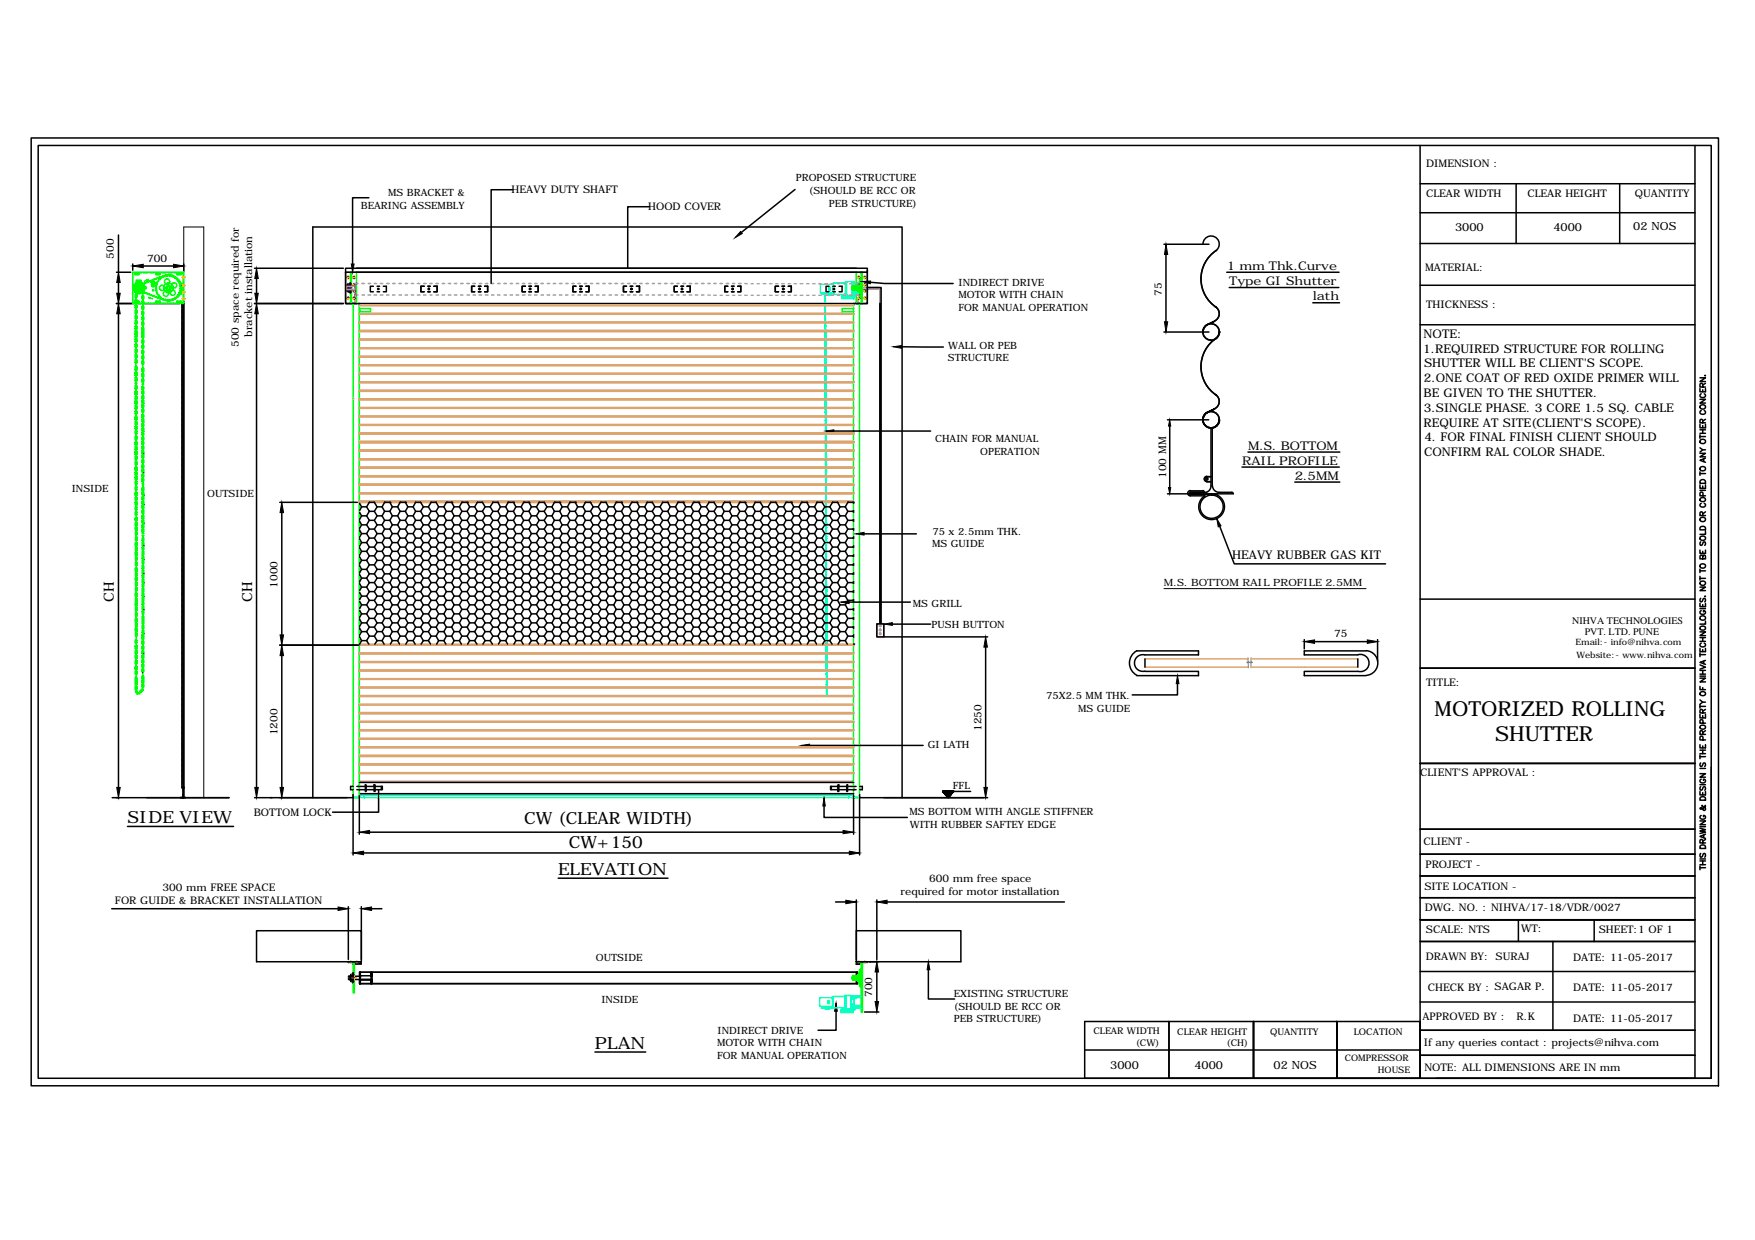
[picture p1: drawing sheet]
<svg xmlns="http://www.w3.org/2000/svg" width="297mm" height="210mm" viewBox="0 0 297 210" stroke-linecap="round" stroke-linejoin="round" font-family="sans-serif">
<defs><g id="words">
<g font-size="3.5">
<text x="242.8" y="121.2">MOTORIZED ROLLING</text>
<text x="253" y="125.5">SHUTTER</text>
</g>
<g font-size="2.8">
<text x="21.6" y="139.3">SIDE VIEW</text>
<text x="88.7" y="139.5">CW (CLEAR WIDTH)</text>
<text x="96.3" y="143.6">CW+150</text>
<text x="94.5" y="148.1">ELEVATION</text>
<text x="100.7" y="177.5">PLAN</text>
</g>
<g font-size="2.4">
<text x="19.3" y="101.9" transform="rotate(-90 19.3 101.9)">CH</text>
<text x="42.7" y="101.9" transform="rotate(-90 42.7 101.9)">CH</text>
</g>
<g font-size="2">
<text x="207.6" y="45.7">1 mm Thk.Curve</text>
<text x="208.1" y="48.2">Type GI Shutter</text>
<text x="222.2" y="50.8">lath</text>
<text x="240.9" y="59.7">1.REQUIRED STRUCTURE FOR ROLLING</text>
<text x="240.9" y="57.2">NOTE:</text>
<text x="241" y="64.7">2.ONE COAT OF RED OXIDE PRIMER WILL</text>
<text x="241" y="62.2">SHUTTER WILL BE CLIENT'S SCOPE.</text>
<text x="240.9" y="67.2">BE GIVEN TO THE SHUTTER.</text>
<text x="241" y="69.7">3.SINGLE PHASE. 3 CORE 1.5 SQ. CABLE</text>
<text x="211.2" y="76.1">M.S. BOTTOM</text>
<text x="240.9" y="72.2">REQUIRE AT SITE(CLIENT'S SCOPE).</text>
<text x="241" y="77.2">CONFIRM RAL COLOR SHADE.</text>
<text x="241.1" y="74.7">4. FOR FINAL FINISH CLIENT SHOULD</text>
<text x="210.2" y="78.6">RAIL PROFILE</text>
<text x="219.1" y="81.2">2.5MM</text>
<text x="208.6" y="94.6">HEAVY RUBBER GAS KIT</text>
</g>
<g font-size="1.9">
<text x="246.3" y="39.2">3000</text>
<text x="262.9" y="39.2">4000</text>
<text x="276.4" y="39">02 NOS</text>
<text x="187.9" y="180.9">3000</text>
<text x="202.2" y="180.9">4000</text>
<text x="215.5" y="180.9">02 NOS</text>
</g>
<g font-size="1.8">
<text x="241.4" y="28.3">DIMENSION :</text>
<text x="86.6" y="32.8">HEAVY DUTY SHAFT</text>
<text x="109.7" y="35.6">HOOD COVER</text>
<text x="241.4" y="33.3">CLEAR WIDTH</text>
<text x="258.5" y="33.3">CLEAR HEIGHT</text>
<text x="276.7" y="33.3">QUANTITY</text>
<text x="19.3" y="43.8" transform="rotate(-90 19.3 43.8)">500</text>
<text x="24.9" y="44.3">700</text>
<text x="241.2" y="45.8">MATERIAL:</text>
<text x="196.6" y="50" transform="rotate(-90 196.6 50)">75</text>
<text x="241.4" y="52.1">THICKNESS :</text>
<text x="40.4" y="58.7" transform="rotate(-90 40.4 58.7)">500 space required for</text>
<text x="42.7" y="57" transform="rotate(-90 42.7 57)">bracket installation</text>
<text x="197.4" y="80.9" transform="rotate(-90 197.4 80.9)">100 MM</text>
<text x="47" y="99.5" transform="rotate(-90 47 99.5)">1000</text>
<text x="225.8" y="107.9">75</text>
<text x="241.4" y="116.1">TITLE:</text>
<text x="47" y="124.5" transform="rotate(-90 47 124.5)">1200</text>
<text x="166.1" y="123.8" transform="rotate(-90 166.1 123.8)">1250</text>
<text x="240.4" y="131.4">CLIENT'S APPROVAL :</text>
<text x="43" y="138.1">BOTTOM LOCK</text>
<text x="240.9" y="143.1">CLIENT -</text>
<text x="157.3" y="149.3">600 mm free space</text>
<text x="241.2" y="147">PROJECT -</text>
<text x="19.5" y="153.1">FOR GUIDE &amp; BRACKET INSTALLATION</text>
<text x="27.5" y="150.9">300 mm FREE SPACE</text>
<text x="152.4" y="151.6">required for motor installation</text>
<text x="241.1" y="150.6">SITE LOCATION -</text>
<text x="241.2" y="154.2">DWG. NO. : NIHVA/17-18/VDR/0027</text>
<text x="241.3" y="157.9">SCALE: NTS</text>
<text x="257.5" y="157.8">WT:</text>
<text x="270.6" y="157.9">SHEET:1 OF 1</text>
<text x="241.3" y="162.5">DRAWN BY: SURAJ</text>
<text x="241.7" y="167.7">CHECK BY : SAGAR P.</text>
<text x="266.3" y="162.7">DATE: 11-05-2017</text>
<text x="266.3" y="167.7">DATE: 11-05-2017</text>
<text x="147.6" y="168.8" transform="rotate(-90 147.6 168.8)">700</text>
<text x="240.7" y="172.7">APPROVED BY :</text>
<text x="256.7" y="172.7">R.K</text>
<text x="266.3" y="172.9">DATE: 11-05-2017</text>
<text x="241" y="177">If any queries contact : projects@nihva.com</text>
<text x="241.1" y="181.3">NOTE: ALL DIMENSIONS ARE IN mm</text>
</g>
<g font-size="1.7">
<text x="61.1" y="35.3">BEARING ASSEMBLY</text>
<text x="65.7" y="33.2">MS BRACKET &amp;</text>
<text x="134.7" y="30.7">PROPOSED STRUCTURE</text>
<text x="136.9" y="32.8">(SHOULD BE RCC OR</text>
<text x="140.3" y="35">PEB STRUCTURE)</text>
<text x="162.2" y="50.4">MOTOR WITH CHAIN</text>
<text x="162.2" y="52.6">FOR MANUAL OPERATION</text>
<text x="162.2" y="48.3">INDIRECT DRIVE</text>
<text x="160.5" y="59">WALL OR PEB</text>
<text x="160.4" y="61.2">STRUCTURE</text>
<text x="158.3" y="74.9">CHAIN FOR MANUAL</text>
<text x="165.9" y="77">OPERATION</text>
<text x="12.1" y="83.2">INSIDE</text>
<text x="35.1" y="84.1">OUTSIDE</text>
<text x="157.8" y="92.7">MS GUIDE</text>
<text x="157.8" y="90.5">75 x 2.5mm THK.</text>
<text x="197" y="99.3">M.S. BOTTOM RAIL PROFILE 2.5MM</text>
<text x="154.5" y="102.7">MS GRILL</text>
<text x="157.7" y="106.4">PUSH BUTTON</text>
<text x="266.1" y="105.6">NIHVA TECHNOLOGIES</text>
<text x="268.2" y="107.5">PVT. LTD. PUNE</text>
<text x="177.1" y="118.4">75X2.5 MM THK.</text>
<text x="182.5" y="120.5">MS GUIDE</text>
<text x="157" y="126.6">GI LATH</text>
<text x="161.3" y="133.6">FFL</text>
<text x="153.9" y="138">MS BOTTOM WITH ANGLE STIFFNER</text>
<text x="154" y="140.1">WITH RUBBER SAFTEY EDGE</text>
<text x="100.9" y="162.8">OUTSIDE</text>
<text x="101.8" y="169.8">INSIDE</text>
<text x="161.4" y="168.8">EXISTING STRUCTURE</text>
<text x="161.4" y="170.9">(SHOULD BE RCC OR</text>
<text x="161.4" y="173">PEB STRUCTURE)</text>
<text x="121.4" y="177.1">MOTOR WITH CHAIN</text>
<text x="121.4" y="179.2">FOR MANUAL OPERATION</text>
<text x="121.4" y="174.9">INDIRECT DRIVE</text>
</g>
<g font-size="1.6">
<text x="185.1" y="175.1">CLEAR WIDTH</text>
<text x="192.2" y="177">(CW)</text>
<text x="199.2" y="175.2">CLEAR HEIGHT</text>
<text x="207.6" y="177.1">(CH)</text>
<text x="215" y="175.2">QUANTITY</text>
<text x="229.1" y="175.2">LOCATION</text>
</g>
<g font-size="1.5">
<text x="266.7" y="109.1">Email:- info@nihva.com</text>
<text x="266.8" y="111.4">Website:- www.nihva.com</text>
<text x="227.6" y="179.6">COMPRESSOR</text>
<text x="233.2" y="181.6">HOUSE</text>
</g>
</g></defs>
<!-- layer: 0 -->
<g fill="none" stroke="#dda56e" stroke-width=".25">
<path d="M60.8 59h83.7M60.8 58.9h83.7M60.8 57.6h83.7M60.8 57.4h83.7M60.8 56.1h83.7M60.8 56h83.7M60.8 54.6h83.7M60.8 54.5h83.7M60.8 53.2h83.7M60.8 53.1h83.7M60.8 51.8h83.7M60.8 51.6h83.7"/>
<path d="M59.8 67.5h.1M60.8 69.1h83.7M60.8 69h83.7M60.8 67.7h83.7M60.8 67.5h83.7M60.8 66.2h83.7M60.8 66.1h83.7M60.8 64.8h83.7M60.8 64.6h83.7M60.8 63.3h83.7M60.8 63.2h83.7M60.8 61.9h83.7"/>
<path d="M60.8 61.8h83.7M60.8 60.4h83.7M60.8 60.3h83.7M60.8 73.4h83.7M60.8 73.3h83.7M60.8 72h83.7M60.8 71.9h83.7M60.8 70.6h83.7M60.8 70.4h83.7M60.8 74.9h83.7M60.8 74.7h83.7M60.8 76.4h83.7"/>
<path d="M60.8 76.2h83.7M60.8 77.8h83.7M60.8 77.7h83.7M60.8 79.2h83.7M60.8 79.1h83.7M60.8 80.7h83.7M60.8 80.5h83.7M60.8 82.1h83.7M60.8 82h83.7M60.8 83.6h83.7M60.8 83.4h83.7M60.8 85h83.7"/>
<path d="M60.8 84.9h83.7M60.8 119.4h83.7M60.8 119.2h83.7M60.8 117.9h83.7M60.8 117.8h83.7M60.8 116.4h83.7M60.8 116.3h83.7M60.8 115h83.7M60.8 114.9h83.7M60.8 113.6h83.7M60.8 113.4h83.7M60.8 112.1h83.7"/>
<path d="M60.8 112h83.7M60.8 110.7h83.7M60.8 110.5h83.7M60.8 109.2h83.7M60.8 109.1h83.7M193.8 112.9h17.5M193.8 111.5h17.4M211.7 112.9h18.1M211.7 111.5h18.1M60.8 132.2h83.7M60.8 130.9h83.7M60.8 130.8h83.7"/>
<path d="M60.8 129.5h83.7M60.8 129.3h83.7M60.8 128h83.7M60.8 127.9h83.7M60.8 126.6h83.7M60.8 126.4h83.7M60.8 125.1h83.7M60.8 125h83.7M60.8 123.7h83.7M60.8 123.6h83.7M60.8 122.2h83.7M60.8 122.1h83.7"/>
<path d="M60.8 120.8h83.7M60.8 120.6h83.7"/>
</g>
<g fill="none" stroke="#0f0" stroke-width=".25">
<path d="M22.5 51.3h.4M22.5 46.2h.4M22.8 46.3h.6l.2 .1-.1 .1h-.6zM22.8 51h.6l.2 .1-.1 .1h-.6zM23.2 47.6l.6 .1zM23.2 47.5v.1zM23.2 48.7h.1M23.2 51.3h.7M23.2 46.2h.7M23.3 47.6h.1M23.3 48.9h.1M23.3 48.7v.2h.1"/>
<path d="M23.3 48.6v.1M23.3 48.7h.1M23.3 48.6h.1M23.4 48.9v.1M23.4 47.5v.1zM23.4 48.5h.1M23.4 48.4a.36 .36 0 0 0 0 .6M23.4 48.5v.1M23.4 49l2 .9 2.6 1M23.4 49a.29 .29 0 0 1 0-.5 22.2 22.2 0 0 1 5.1-1.9 2.14 2.14 0 0 1 2.1 2.4 2.14 2.14 0 0 1-2.6 1.8M23.4 49l2.6 1.1 2 .7M23.4 48.9h.1"/>
<path d="M23.5 48.5h.2M23.5 48.5h-.1M23.5 48.5h.1M23.6 47.5l.1 .1zM23.6 48.4h.1M23.6 49.1h.1M23.7 48.5v.1M23.7 47.6h.1M23.7 47.5v.1zM23.7 48.6h.1M23.8 48.7h.1M23.8 48.7v.2l-.1 .1h-.3"/>
<path d="M23.8 48.6v.1M23.8 47.6h.1M23.9 48.2h.1M23.9 49.3h.1M23.9 47.8v-.4h-.8v.5M24.2 48.1h.1M24.2 49.4h.1M24.3 51.3h.7M24.3 46.2h.7M24.5 47.9h.1M24.5 49.5h.1M24.5 48.6h.3v.2h-.3"/>
<path d="M24.7 48.6v.2M24.8 47.8h.1M24.8 49.6h.1M24.8 47.4h.2h-.2zM24.8 47.4l-.4 .2M25 47.7h.1M25 49.8h.1M25.2 50.4h.2l-.1 .1zM25.2 47.6h.1M25.2 49.9h.1M25.3 51.3h.7M25.3 46.2h.7"/>
<path d="M25.4 50.4l.4 .2M25.5 47.5h.1M25.5 50h.1M25.8 48l-.1 .2 .1 .3h.2l.2-.2 .4-.1-.2 .3 .1 .1-.1 .1 .1 .2-.1 .1v.2l.1 .1M25.8 47.4h.1M25.8 50.1h.1M25.9 48v-.4l-.3-.1-.1 .2 .2 .3M25.9 48l.3 .2M26 47.7h.1zM26.1 47.3h.1M26.1 50.2h.1M26.1 47.7l.2 .3"/>
<path d="M26.2 48.1v.1M26.4 47.2h.1M26.4 50.3h.1M26.4 51h.6l.1 .1v.1h-.6zM26.4 51.3h.7M26.4 46.2h.7M26.4 46.3h.6M26.4 46.5h.6M26.4 46.3v.1l.1 .1M26.5 48.1l-.3 .1M26.5 49.3v.3h.2M26.6 49.2v.1"/>
<path d="M26.6 47.1h.1M26.6 50.4h.1M26.7 49.6l-.1 .1 .1 .2h.1M26.7 47.9h-.2v.3l-.1-.1M26.8 49.9l.1 .3h.1M26.8 49.9h.1M26.9 47.6h-.2l-.1 .2 .1 .1M26.9 47h.1M26.9 50.5h.1M27 46.3l.1 .1-.1 .1M27 47.4h-.2v.2M27.1 50.1l.1 .3h.1"/>
<path d="M27.1 47.3h.1M27.1 46.9h.1M27.1 50.6h.1M27.3 47.1l-.3 .1 .1 .1M27.3 50.4h.1M27.3 50.4v.1l.3 .1M27.4 46.8h.1M27.4 50.7h.1M27.4 51.3h.7M27.4 46.2h.7M27.6 46.9l-.1-.1-.2 .1 .1 .2M27.6 50.6l.2 .2 .1-.1"/>
<path d="M27.6 46.7h.1M27.6 50.7h.1M27.6 50.5l.1 .1M27.9 46.8h-.2v.1M27.9 46.7h.1M28 50.8h.1M28 50.7v.1l.2 .1 .1-.2M28 46.6a2.18 2.18 0 0 1 2.7 2.1 2.18 2.18 0 0 1-2.7 2.2M28 46.6l-2.6 1-2 .8M28.1 48.6l.1 .1-.1 .1M28.1 48.8l.3 .3M28.2 46.6h.1"/>
<path d="M28.3 46.8l-.1-.2-.2 .2M28.3 50.9h.1M28.3 46.7l.1-.1h.2l.1 .1M28.3 48.3l.1 .2 .2-.2M28.4 48.3l-.3 .3M28.5 46.6h.1M28.5 51.3h.7M28.5 46.2h.7M28.6 48.3l.3 .3M28.6 46.8l.1-.2 .3 .2h.3v.1l.1-.1 .2 .1v.2M28.7 50.9h.1M28.8 46.6h.1"/>
<path d="M28.9 48.6l-.1 .1 .1 .1M28.9 48.8l-.3 .3-.2-.1-.1 .1M29 50.8h.1M29.1 46.6h.1M29.3 50.7h.1M29.3 46.8h.1M29.3 46.9h.1M29.4 50.5l-.1 .2-.2 .1-.1-.1-.3 .2v-.2l-.1 .2h-.2l-.1-.2M29.5 50.7h.1M29.5 51.3h.7M29.5 46.2h.7M29.6 46.9h.1"/>
<path d="M29.6 47.1h.2l.1 .2M29.6 47.1h.1M29.7 50.5h.1M29.9 50.2l-.1 .2h-.1l-.3 .2-.1-.1M29.9 47.3h.1M29.9 47.4h.3l-.1 .2M29.9 47.1h.1M30 50.3h.1M30 46.3h.6l.1 .1-.1 .1h-.6M30 51h.6l.1 .1-.1 .1h-.6M30 46.3l-.1 .1 .1 .1M30 51l-.1 .1 .1 .1"/>
<path d="M30.1 49.9l-.1 .3h-.1M30.1 47.6l.3 .2-.1 .1M30.1 50.1h.1M30.1 47.6h.1M30.2 49.9h-.1M30.2 47.4h.1M30.3 47.9h.1l.1 .2-.1 .1 .2 .3h-.1M30.3 49.6l.1 .1-.3 .2M30.3 49.9h.1M30.3 47.6h.1M30.4 49.3l.1 .1-.2 .2M30.4 49.6h.1"/>
<path d="M30.4 49.2v.1M30.5 48.9l.1 .1-.2 .3M30.5 48.6l.1 .1v.1l-.1 .1M30.5 47.9h.1M30.5 48.5v.1M30.5 48.9h.1M30.5 49.4h.1M30.6 48.1h.1M30.6 51.3h.4M30.6 46.2h.4M30.6 49.2h.1M30.6 48.4h.1"/>
<path d="M30.6 48.9h.1M30.6 48.6h.1M30.6 49.4l.2 .1-.2 .3zM30.7 48a2.1 2.1 0 0 1 .1 1.5M31 46.1h-8.5v5.3h8.5M31 46.1h.1v5.3h-.1M31 46.1v5.3M58.5 46.1h1.9v5.3h-1.9zM58.5 51.4h1.9M59.3 46.1v5.3M59.5 46.1v5.3M60.8 52.2h1.9v.6h-1.9"/>
<path d="M60.9 52.5v.1M144.3 48.5v.6M144.3 48.3v.3h.2M144.3 48.9h.1M144.3 48.4v.7zM144.3 48.6h.1M144.5 51.4h1v83.5h-.3M144.5 51.4v83.6h1M144.5 52.2h-2v.6h2M144.5 51.4h1M144.5 48.9h-.2v.3M144.5 48.9h.1"/>
<path d="M144.6 48.5h-.4v.5h1M144.7 48.5h.2M144.9 47.8v-1.7h1.9v5.3h-1.9v-1.4M145 48.5h.2M145.2 48.3h-.9v.3h.2v-.1h.7h-.7M145.2 49.1h-.7v-.2h-.2v.3h.9M145.2 48.2h.1v1.1zM145.2 48.8h-.9h.9M145.3 48.2h.1v1.1h-.1M145.3 48.5h.2M145.3 49h.2M145.6 47.4h.1l-.1 2.8v-1.4v1.1l-.2-.1v-2.1l.2-.2v1.3z"/>
<path d="M145.6 46.1h.3v5.3h-.3l.2-.1v-5.1zM145.6 47.3v-.1h.2l-.1 1.6M145.6 48.5h.3M145.6 49h.3M145.7 48.8l.1 1.5h-.2v-.1M145.7 48.8l.1 1.5M145.8 46.1v5.3M145.8 47.2l-.1 1.6M145.8 49.5h.1M145.8 49.6h.1M145.8 47.9h.1M145.8 48h.1"/>
<path d="M23 63.6v.3M24.2 63.9v.2M23 116.8v.1M60.8 103.7v-52.3h-1v83.5h.2M60.8 102.9v31.7M59.8 135h1M60.2 134.9h.2M60.6 134.9h.2M144.5 134.9h.2M144.9 134.9h.2M59 162.8h1.8v.1h-1.8zM59 162.9h.1"/>
<path d="M59.8 162.9h.2v5.2h-.2zM144.3 165.3v.5zM144.3 165.3v.5M144.3 165.1v.3h.2M144.3 165.4h.1M144.3 165.7h.1M144.5 165.4h.1M144.5 165.8h.7h-.7v-.1h-.2v.2h.9M144.5 165.7h-.2v.2M144.5 165.7h.1M144.6 165.8h.2M144.9 162.8h1.9v.1h-1.9z"/>
<path d="M144.9 165.8h.2M145.2 165.1h-.9v.3h.2v-.1h.7M145.2 165.6h-.9h.9M145.2 165.3h-1v.5h.3M145.2 165v1.1zM145.2 165h.2v1.1h-.2M145.2 165.3h.2M145.2 165.8h.2M145.5 164.3h.1l-.1 2.6v-1.3v1.1l-.1-.2zM145.5 164.2v-.1h.2v1.5M145.6 165.3h.1M145.6 165.8h.1"/>
<path d="M145.7 165.6v1.4h-.2v-.1M145.7 165.6v1.4M145.7 164.1v1.5M145.7 162.9h.3v8.4h-.3zM145.7 165v1.1M145.9 162.9v.4M145.9 163.6v.7M145.9 164.7v.7M145.9 165.7v.7M145.9 166.8v.7M145.9 167.8v.7M145.9 168.9v.6"/>
<path d="M145.9 169.9v.7M145.9 170.9v.4"/>
<circle cx="23.1" cy="47.9" r=".06"/>
<circle cx="23.1" cy="49.5" r=".06"/>
<circle cx="23.2" cy="48.6" r=".02"/>
<circle cx="23.3" cy="48.9" r=".02"/>
<circle cx="23.4" cy="48.4" r=".02"/>
<circle cx="23.5" cy="48.7" r=".99"/>
<circle cx="23.5" cy="48.7" r=".78"/>
<circle cx="23.5" cy="48.7" r=".57"/>
<circle cx="23.5" cy="48.7" r=".53"/>
<circle cx="23.5" cy="48.7" r=".06"/>
<circle cx="23.6" cy="49.1" r=".02"/>
<circle cx="23.6" cy="48.4" r=".02"/>
<circle cx="23.9" cy="48.2" r=".02"/>
<circle cx="23.9" cy="49.2" r=".02"/>
<circle cx="24.2" cy="49.4" r=".02"/>
<circle cx="24.2" cy="48.1" r=".02"/>
<circle cx="24.4" cy="48.7" r=".06"/>
<circle cx="24.5" cy="47.9" r=".02"/>
<circle cx="24.5" cy="49.5" r=".02"/>
<circle cx="24.8" cy="47.8" r=".02"/>
<circle cx="24.8" cy="49.6" r=".02"/>
<circle cx="25" cy="49.7" r=".02"/>
<circle cx="25" cy="47.7" r=".02"/>
<circle cx="25.2" cy="47.6" r=".02"/>
<circle cx="25.2" cy="49.8" r=".02"/>
<circle cx="25.5" cy="47.5" r=".02"/>
<circle cx="25.5" cy="50" r=".02"/>
<circle cx="25.7" cy="47.7" r=".11"/>
<circle cx="25.8" cy="47.4" r=".02"/>
<circle cx="25.8" cy="50.1" r=".02"/>
<circle cx="25.9" cy="49.2" r=".02"/>
<circle cx="25.9" cy="48.3" r=".02"/>
<circle cx="25.9" cy="49.2" r=".11"/>
<circle cx="25.9" cy="48.3" r=".11"/>
<circle cx="26.1" cy="47.3" r=".02"/>
<circle cx="26.1" cy="50.2" r=".02"/>
<circle cx="26.4" cy="50.3" r=".02"/>
<circle cx="26.4" cy="47.2" r=".02"/>
<circle cx="26.6" cy="50.4" r=".02"/>
<circle cx="26.6" cy="47.1" r=".02"/>
<circle cx="26.9" cy="47" r=".02"/>
<circle cx="26.9" cy="50.5" r=".02"/>
<circle cx="27.1" cy="46.9" r=".02"/>
<circle cx="27.1" cy="50.6" r=".02"/>
<circle cx="27.4" cy="50.6" r=".02"/>
<circle cx="27.4" cy="46.8" r=".02"/>
<circle cx="27.4" cy="48.7" r=".44"/>
<circle cx="27.7" cy="46.7" r=".02"/>
<circle cx="27.7" cy="50.7" r=".02"/>
<circle cx="27.9" cy="48.7" r=".06"/>
<circle cx="27.9" cy="46.7" r=".02"/>
<circle cx="28" cy="50.8" r=".02"/>
<circle cx="28.1" cy="49.7" r=".44"/>
<circle cx="28.2" cy="46.6" r=".02"/>
<circle cx="28.3" cy="47.7" r=".44"/>
<circle cx="28.3" cy="50.9" r=".02"/>
<circle cx="28.5" cy="48.7" r=".83"/>
<circle cx="28.5" cy="46.6" r=".02"/>
<circle cx="28.5" cy="48.1" r=".06"/>
<circle cx="28.5" cy="49.4" r=".06"/>
<circle cx="28.5" cy="48.7" r=".23"/>
<circle cx="28.7" cy="50.9" r=".02"/>
<circle cx="28.8" cy="46.6" r=".02"/>
<circle cx="29" cy="50.8" r=".02"/>
<circle cx="29.1" cy="46.6" r=".02"/>
<circle cx="29.1" cy="48.7" r=".06"/>
<circle cx="29.2" cy="49.5" r=".44"/>
<circle cx="29.3" cy="50.7" r=".02"/>
<circle cx="29.3" cy="46.7" r=".02"/>
<circle cx="29.5" cy="48.3" r=".44"/>
<circle cx="29.5" cy="50.6" r=".02"/>
<circle cx="29.6" cy="46.9" r=".02"/>
<circle cx="29.8" cy="50.5" r=".02"/>
<circle cx="29.9" cy="47.1" r=".02"/>
<circle cx="30" cy="50.3" r=".02"/>
<circle cx="30.1" cy="50.1" r=".02"/>
<circle cx="30.2" cy="47.4" r=".02"/>
<circle cx="30.4" cy="49.9" r=".02"/>
<circle cx="30.4" cy="47.6" r=".02"/>
<circle cx="30.4" cy="49.6" r=".02"/>
<circle cx="30.5" cy="47.8" r=".02"/>
<circle cx="30.5" cy="49.4" r=".02"/>
<circle cx="30.6" cy="48.1" r=".02"/>
<circle cx="30.6" cy="49.2" r=".02"/>
<circle cx="30.6" cy="48.4" r=".02"/>
<circle cx="30.7" cy="48.9" r=".02"/>
<circle cx="30.7" cy="48.6" r=".02"/>
<circle cx="58.9" cy="47" r=".15"/>
<circle cx="58.9" cy="48.2" r=".15"/>
<circle cx="58.9" cy="49.2" r=".15"/>
<circle cx="58.9" cy="50.5" r=".15"/>
<circle cx="60" cy="49.2" r=".15"/>
<circle cx="60" cy="47" r=".15"/>
<circle cx="60" cy="48.2" r=".15"/>
<circle cx="60" cy="50.5" r=".15"/>
<circle cx="145.4" cy="50.5" r=".15"/>
<circle cx="145.4" cy="47" r=".15"/>
<circle cx="146.4" cy="48.2" r=".15"/>
<circle cx="146.4" cy="47" r=".15"/>
<circle cx="146.4" cy="49.2" r=".15"/>
<circle cx="146.4" cy="50.5" r=".15"/>
</g>
<path d="M60.1 49.9v1.5h-1.6M145.2 50.7v.7h1.6" fill="none" stroke="#b88a5c" stroke-width=".25"/>
<g fill="none" stroke="#f0f" stroke-width=".25">
<path d="M60.1 49.2l.1 .1M60.1 48.5h-1.4v.5h1.4M60.2 48v1.9M60.6 48h-.5v1.9h.5M61.2 48h.5M61.2 49.9h.5M62.3 48h.4M62.3 49.9h.4M63.3 48h.4M63.3 49.9h.4M64.4 48h.4M64.4 49.9h.4"/>
<path d="M65.4 48h.5M65.4 49.9h.5M66.4 48h.5M66.4 49.9h.5M67.5 48h.4M67.5 49.9h.4M68.6 48h.4M68.6 49.9h.4M69.6 48h.4M69.6 49.9h.4M70.6 48h.5M70.6 49.9h.5"/>
<path d="M71.7 48h.4M71.7 49.9h.4M72.8 48h.3M72.8 49.9h.3M73.8 48h.4M73.8 49.9h.4M74.8 48h.5M74.8 49.9h.5M75.9 48h.4M75.9 49.9h.4M76.9 48h.4M76.9 49.9h.4"/>
<path d="M78 48h.4M78 49.9h.4M79 48h.4M79 49.9h.4M80 48h.5M80 49.9h.5M81.1 48h.4M81.1 49.9h.4M82.2 48h.4M82.2 49.9h.4M83.2 48h.4M83.2 49.9h.4"/>
<path d="M84.2 48h.5M84.2 49.9h.5M85.3 48h.4M85.3 49.9h.4M86.3 48h.4M86.3 49.9h.4M87.4 48h.4M87.4 49.9h.4M88.4 48h.4M88.4 49.9h.4M89.5 48h.4M89.5 49.9h.4"/>
<path d="M90.5 48h.4M90.5 49.9h.4M91.6 48h.4M91.6 49.9h.4M92.6 48h.4M92.6 49.9h.4M93.6 48h.5M93.6 49.9h.5M94.7 48h.4M94.7 49.9h.4M95.7 48h.5M95.7 49.9h.5"/>
<path d="M96.8 48h.4M96.8 49.9h.4M97.8 48h.4M97.8 49.9h.4M98.9 48h.4M98.9 49.9h.4M99.9 48h.4M99.9 49.9h.4M101 48h.4M101 49.9h.4M102 48h.4M102 49.9h.4"/>
<path d="M103.1 48h.4M103.1 49.9h.4M104.1 48h.4M104.1 49.9h.4M105.1 48h.5M105.1 49.9h.5M106.2 48h.4M106.2 49.9h.4M107.2 48h.4M107.2 49.9h.4M108.3 48h.4M108.3 49.9h.4"/>
<path d="M109.3 48h.5M109.3 49.9h.5M110.4 48h.4M110.4 49.9h.4M111.4 48h.4M111.4 49.9h.4M112.5 48h.4M112.5 49.9h.4M113.5 48h.4M113.5 49.9h.4M114.5 48h.5M114.5 49.9h.5"/>
<path d="M115.6 48h.4M115.6 49.9h.4M116.7 48h.4M116.7 49.9h.4M117.7 48h.4M117.7 49.9h.4M118.7 48h.5M118.7 49.9h.5M119.8 48h.4M119.8 49.9l.4 .1M120.8 48h.4M120.8 50h.4"/>
<path d="M121.9 48h.4M121.9 50h.4M122.9 48h.4M122.9 50h.4M124 48h.4M124 50h.4M125 48h.4M125 50h.4M126.1 48h.4M126.1 50h.4M127.1 48h.4M127.1 50h.4"/>
<path d="M128.1 48h.5M128.1 50h.5M129.2 48h.4M129.2 50h.4M130.2 48h.5M130.2 50h.5M131.3 48h.4M131.3 50h.4M132.3 48h.4M132.3 50h.4M133.4 48h.4M133.4 50h.4"/>
<path d="M134.4 48h.4M134.4 50h.4M135.5 48h.4M135.5 50h.4M136.5 48h.4M136.5 50h.4M137.6 48h.4M137.6 50h.4M138.6 48h.4M138.6 50h.4M139.6 48h.5M139.6 50h.5"/>
<path d="M140.7 48h.4M140.7 50h.4M141.7 48h.4M141.7 50h.4M142.8 48h.4M142.8 50h.4M143.8 48h.5M143.8 50h.5M144.9 48h.5M144.9 50h.5M145.3 48v1.9M145.4 48v1.9"/>
</g>
<path d="M60.2 48.6l-.1 .1" fill="none" stroke="#b85c8a" stroke-width=".25"/>
<g fill="none" stroke="#000" stroke-width=".25">
<path d="M5.3 23.4h285.6v160.4h-285.6zM6.5 24.6h283.1v157.9h-283.1zM20.1 39.8v6.3M62.4 33.5h-2.7v11.2M86.8 32.1h-3.7v15.9M109.9 35h-3.7v10.4M134.6 32.1l-9.1 7.3M240.4 24.6v157.9M240.4 31.1h46.5M240.4 36h46.5M256.6 31.1v10.1M274.1 31.1v10.1"/>
<path d="M286.9 24.6v157.9h-103.3v-9.6h56.8v9.6h-14.1M19.7 51.4h10.8M19.7 46.1h2.4M20.1 47.8v1.8M20.1 53.1v80.2M22.5 44.7v1M24.2 45h5.2M31.1 44.7v1M43.1 51.4h15M43.1 45.4h15M43.4 47.1v2.5M43.4 53.1v80.2"/>
<path d="M58.5 45.4h88.3v.7h-88.3zM58.8 48.5h.1M58.8 49h.1M58.8 48.8h.1M58.9 48.5h.1M58.9 49h.1M59 48.5h.1M59 49h.1M59.2 48.5h.1M59.2 49h.1M59.2 47.9h.1v1.7h-.1zM59.2 48.4h-.4v.7h.4"/>
<path d="M59.2 48.2h-.3v1.1h.3M59.2 48.1h.1M59.2 48.2h.1M59.2 49.3h.1M59.2 49.4h.1M59.3 48.5h.1M59.3 49h.1M60.4 45.4h84.5M60.8 51.5h.1M63.2 48.5h-.5v.9h.5M63.8 48.5h.4M63.8 49.4h.4"/>
<path d="M64 48.8h.1v.2h-.1zM64.9 48.5h.5v.9h-.5M71.8 48.5h-.6v.9h.6M72.4 48.5h.4M72.4 49.4h.4M72.5 48.8h.2v.2h-.2zM73.4 48.5h.6v.9h-.6M80.3 48.5h-.5v.9h.5M81 48.5h.4M81 49.4h.4M81.1 48.8h.1v.2h-.1zM82 48.5h.5v.9h-.5"/>
<path d="M88.9 48.5h-.5v.9h.5M89.5 48.5h.4M89.5 49.4h.4M89.6 48.8h.2v.2h-.2zM90.6 48.5h.5v.9h-.5M97.5 48.5h-.5v.9h.5M98.1 48.5h.4M98.1 49.4h.4M99.2 48.5h.5v.9h-.5M106 48.5h-.5v.9h.5M106.7 48.5h.4M106.7 49.4h.4"/>
<path d="M106.8 48.8h.1v.2h-.1zM107.7 48.5h.5v.9h-.5M114.6 48.5h-.5v.9h.5M115.3 48.5h.4M115.3 49.4h.4M115.3 48.8h.2v.2h-.2zM116.3 48.5h.5v.9h-.5M123.2 48.5h-.5v.9h.5M123.8 48.5h.4M123.8 49.4h.4M123.9 48.8h.2v.2h-.2zM124.9 48.5h.5v.9h-.5"/>
<path d="M131.8 48.5h-.6v.9h.6M132.4 48.5h.4M132.4 49.4h.4M132.5 48.8h.1v.2h-.1zM133.4 48.5h.5v.9h-.5M140.3 48.5h-.5v.9h.5M141 48.5h.4M141 49.4h.4M142 48.5h.5v.9h-.5M145.2 48.5h.6M146.8 48.7h2.3v56.9h.5v2.2h-1.2v-2.2h.5v-54.2M146.8 45.7v5.7h-88.3v-5.3"/>
<path d="M147.3 47.8l2.4 .2h11.6M148.9 56.5v.1M152.6 58.7h7.1M197 41.3h7.6M197 56.2h7.6M197.3 43.1v11.4M203.6 41.3a1.38 1.38 0 0 1 2-1.2 1.38 1.38 0 0 1 .2 2.3M204.2 55a1.42 1.42 0 0 0 .1 2.4 1.42 1.42 0 0 0 2.1-1.2M204.2 55a1.38 1.38 0 0 0 .1 2.4 1.38 1.38 0 0 0 2.1-1.2M205.6 54.4l-1.4 .6 1.4-.6M205.6 51.9a1.38 1.38 0 0 1 .8 1.2 1.38 1.38 0 0 1-.8 1.2 1.38 1.38 0 0 0 .2-2.3M205.8 57.3a1.38 1.38 0 0 0-.2-2.3 1.38 1.38 0 0 0-2 1.2 1.38 1.38 0 0 1 2.1-1.2 1.38 1.38 0 0 1 0 2.4"/>
<path d="M205.9 42.4a5.8 5.8 0 0 0 0 9.6M205.9 57.2a5.8 5.8 0 0 0 0 9.7M206.4 56.2h.1M207.6 46.1h19M208.1 48.7h18.5M222.2 51.3h4.5M240.4 41.2h46.5M240.4 48.3h46.5M240.4 55h46.5M24.2 68.3h.1M24.2 71.5h.1M24.2 73.1h.1"/>
<path d="M24.2 76.9h.1M24.2 66.7v.1M24.2 69v.1M24.2 75.3h.1M24.2 77.6h.1M141.1 73h16.4M197.6 71.1h7M198 72.1v10.4M203.5 71h.1M205 72.5v9.8M205.3 72.3l-.1 .2v9.7M205.5 69.2l-1.3 .7 1.4-.7"/>
<path d="M205.6 66.7a1.38 1.38 0 0 1 .8 1.3 1.38 1.38 0 0 1-.8 1.2 1.38 1.38 0 0 0 .2-2.4M205.8 72.2a1.38 1.38 0 0 0-.2-2.4 1.38 1.38 0 0 0-2 1.2 1.38 1.38 0 0 1 2.1-1.2 1.38 1.38 0 0 1 0 2.4M206.4 71a1.4 1.4 0 0 1-2.1 1.3 1.4 1.4 0 0 1-.1-2.4 1.38 1.38 0 0 0 .1 2.3 1.38 1.38 0 0 0 2.1-1.2l-.1 .1M210.2 79.1h16.5M211.2 76.5h15.6M287.7 76.7h1l-1 .6h1M287.7 71.8v.6h1v-.6M287.7 67.6h1l-1 .6h1M287.7 65.8v.5h1v-.5M287.7 64h1l-1 .6h1M287.7 73.6v.6M287.7 79.9v.6"/>
<path d="M287.7 75.8l.5 .3M287.7 73.9h1M287.7 73.3h1M287.7 72.8h1M287.9 74.5a.45 .45 0 0 1 .6-.1 .45 .45 0 0 1 0 .7 .45 .45 0 0 1-.6-.1l-.2-.2zM287.9 69.5a.33 .33 0 0 0-.2 .4 .33 .33 0 0 0 .4 .2h.2a.33 .33 0 0 0 .4-.2 .33 .33 0 0 0-.3-.4M287.9 66.7a.33 .33 0 0 0-.2 .4 .33 .33 0 0 0 .4 .2h.2a.33 .33 0 0 0 .4-.3 .33 .33 0 0 0-.3-.3M288.2 71.6l-.1-.5-.3-.1-.1 .6h1M288.2 65.5l-.1-.5-.3-.1-.1 .6h1M288.2 66v.3M288.2 72v.4M288.2 72.8v.5"/>
<path d="M288.4 77.7v.4M288.6 63.6h.1zM288.7 77.5l-1 .4 1 .4M288.7 76.1h-.5l-.5 .4M288.7 71l-.5 .3M288.7 64.9l-.5 .3M24.2 80h.1M24.2 81.6h.1M24.2 83.8h.1M24.2 85.4h.1M24.2 88.6h.1M24.2 92.4h.1"/>
<path d="M24.2 94.7h.1M24.2 97.1h.1M24.2 98.7h.1M24.2 86.1v.1M24.2 90.1v.1M24.2 93.9v.1M47.4 85h13.1M47.7 86.8v20.7M60.9 98.8l.3 .6M60.9 97.3l.3 .6M60.9 95.7l.3 .7M60.9 94.3l.3 .6"/>
<path d="M60.9 92.7l.3 .6M60.9 91.2l.3 .6M60.9 89.7l.3 .6M60.9 88.2l.3 .6M60.9 86.7l.3 .6M60.9 85.2l.3 .6M61.2 85.8h.8M61.2 87.3h.8M61.2 88.8h.8M61.2 90.3h.8M61.2 91.8h.8M61.2 93.3h.8"/>
<path d="M61.2 94.9h.8M61.2 96.4h.8M61.2 97.9h.8M61.2 99.4h.8M61.2 85.8l-.3 .6M61.2 87.3l-.3 .6M61.2 88.8l-.3 .6M61.2 90.3l-.3 .6M61.2 91.8l-.3 .6M61.2 93.3l-.3 .7M61.2 94.9l-.3 .5M61.2 96.4l-.3 .6"/>
<path d="M61.2 97.9l-.3 .6M61.2 99.4l-.3 .6M62 99.4l.5 .7M62 97.9l.5 .7M62 96.4l.5 .7M62 94.9l.5 .7M62 93.3l.5 .8M62 91.8l.5 .8M62 90.3l.5 .8M62 88.8l.5 .8M62 87.3l.5 .8M62 85.8l.5 .8"/>
<path d="M62.5 85h.9M62.5 86.6h.9M62.5 88.1h.9M62.5 89.6h.9M62.5 91.1h.9M62.5 92.6h.9M62.5 94.1h.9M62.5 95.6h.9M62.5 97.1h.9M62.5 98.6h.9M62.5 85l-.5 .8M62.5 86.6l-.5 .7"/>
<path d="M62.5 88.1l-.5 .7M62.5 89.6l-.5 .7M62.5 91.1l-.5 .7M62.5 92.6l-.5 .7M62.5 94.1l-.5 .8M62.5 95.6l-.5 .8M62.5 97.1l-.5 .8M62.5 98.6l-.5 .8M63.4 98.6l.4 .8M63.4 97.1l.4 .8M63.4 95.6l.4 .8M63.4 94.1l.4 .8"/>
<path d="M63.4 92.6l.4 .7M63.4 91.1l.4 .7M63.4 89.6l.4 .7M63.4 88.1l.4 .7M63.4 86.6l.4 .7M63.4 85l.4 .8M63.8 85.8h.9M63.8 87.3h.9M63.8 88.8h.9M63.8 90.3h.9M63.8 91.8h.9M63.8 93.3h.9"/>
<path d="M63.8 94.9h.9M63.8 96.4h.9M63.8 97.9h.9M63.8 99.4h.9M63.8 85.8l-.4 .8M63.8 87.3l-.4 .8M63.8 88.8l-.4 .8M63.8 90.3l-.4 .8M63.8 91.8l-.4 .8M63.8 93.3l-.4 .8M63.8 94.9l-.4 .7M63.8 96.4l-.4 .7"/>
<path d="M63.8 97.9l-.4 .7M63.8 99.4l-.4 .7M64.7 99.4l.4 .7M64.7 97.9l.4 .7M64.7 96.4l.4 .7M64.7 94.9l.4 .7M64.7 93.3l.4 .8M64.7 91.8l.4 .8M64.7 90.3l.4 .8M64.7 88.8l.4 .8M64.7 87.3l.4 .8M64.7 85.8l.4 .8"/>
<path d="M65.1 85h.1M65.1 85h.9M65.1 86.6h.9M65.1 88.1h.9M65.1 89.6h.9M65.1 91.1h.9M65.1 92.6h.9M65.1 94.1h.9M65.1 95.6h.9M65.1 97.1h.9M65.1 98.6h.9M65.1 85l-.4 .8"/>
<path d="M65.1 86.6l-.4 .7M65.1 88.1l-.4 .7M65.1 89.6l-.4 .7M65.1 91.1l-.4 .7M65.1 92.6l-.4 .7M65.1 94.1l-.4 .8M65.1 95.6l-.4 .8M65.1 97.1l-.4 .8M65.1 98.6l-.4 .8M66 85h.1M66 98.6l.4 .8M66 97.1l.4 .8"/>
<path d="M66 95.6l.4 .8M66 94.1l.4 .8M66 92.6l.4 .7M66 91.1l.4 .7M66 89.6l.4 .7M66 88.1l.4 .7M66 86.6l.4 .7M66 85l.4 .8M66.4 85.8h.9M66.4 87.3h.9M66.4 88.8h.9M66.4 90.3h.9"/>
<path d="M66.4 91.8h.9M66.4 93.3h.9M66.4 94.9h.9M66.4 96.4h.9M66.4 97.9h.9M66.4 99.4h.9M66.4 85.8l-.4 .8M66.4 87.3l-.4 .8M66.4 88.8l-.4 .8M66.4 90.3l-.4 .8M66.4 91.8l-.4 .8M66.4 93.3l-.4 .8"/>
<path d="M66.4 94.9l-.4 .7M66.4 96.4l-.4 .7M66.4 97.9l-.4 .7M66.4 99.4l-.4 .7M67.3 99.4l.4 .7M67.3 97.9l.4 .7M67.3 96.4l.4 .7M67.3 94.9l.4 .7M67.3 93.3l.4 .8M67.3 91.8l.4 .8M67.3 90.3l.4 .8M67.3 88.8l.4 .8"/>
<path d="M67.3 87.3l.4 .8M67.3 85.8l.4 .8M67.7 85h.1M67.7 85h.9M67.7 86.6h.9M67.7 88.1h.9M67.7 89.6h.9M67.7 91.1h.9M67.7 92.6h.9M67.7 94.1h.9M67.7 95.6h.9M67.7 97.1h.9"/>
<path d="M67.7 98.6h.9M67.7 85l-.4 .8M67.7 86.6l-.4 .7M67.7 88.1l-.4 .7M67.7 89.6l-.4 .7M67.7 91.1l-.4 .7M67.7 92.6l-.4 .7M67.7 94.1l-.4 .8M67.7 95.6l-.4 .8M67.7 97.1l-.4 .8M67.7 98.6l-.4 .8M68.6 85h.1"/>
<path d="M68.6 98.6l.4 .8M68.6 97.1l.4 .8M68.6 95.6l.4 .8M68.6 94.1l.4 .8M68.6 92.6l.4 .7M68.6 91.1l.4 .7M68.6 89.6l.4 .7M68.6 88.1l.4 .7M68.6 86.6l.4 .7M68.6 85l.4 .8M69 85.8h.9M69 87.3h.9"/>
<path d="M69 88.8h.9M69 90.3h.9M69 91.8h.9M69 93.3h.9M69 94.9h.9M69 96.4h.9M69 97.9h.9M69 99.4h.9M69 85.8l-.4 .8M69 87.3l-.4 .8M69 88.8l-.4 .8M69 90.3l-.4 .8"/>
<path d="M69 91.8l-.4 .8M69 93.3l-.4 .8M69 94.9l-.4 .7M69 96.4l-.4 .7M69 97.9l-.4 .7M69 99.4l-.4 .7M69.9 99.4l.4 .7M69.9 97.9l.4 .7M69.9 96.4l.4 .7M69.9 94.9l.4 .7M69.9 93.3l.4 .8M69.9 91.8l.4 .8"/>
<path d="M69.9 90.3l.4 .8M69.9 88.8l.4 .8M69.9 87.3l.4 .8M69.9 85.8l.4 .8M70.3 85h.9M70.3 86.6h.9M70.3 88.1h.9M70.3 89.6h.9M70.3 91.1h.9M70.3 92.6h.9M70.3 94.1h.9M70.3 95.6h.9"/>
<path d="M70.3 97.1h.9M70.3 98.6h.9M70.3 85l-.4 .8M70.3 86.6l-.4 .7M70.3 88.1l-.4 .7M70.3 89.6l-.4 .7M70.3 91.1l-.4 .7M70.3 92.6l-.4 .7M70.3 94.1l-.4 .8M70.3 95.6l-.4 .8M70.3 97.1l-.4 .8M70.3 98.6l-.4 .8"/>
<path d="M71.2 98.6l.5 .8M71.2 97.1l.5 .8M71.2 95.6l.5 .8M71.2 94.1l.5 .8M71.2 92.6l.5 .7M71.2 91.1l.5 .7M71.2 89.6l.5 .7M71.2 88.1l.5 .7M71.2 86.6l.5 .7M71.2 85l.5 .8M71.7 85.8h.8M71.7 87.3h.8"/>
<path d="M71.7 88.8h.8M71.7 90.3h.8M71.7 91.8h.8M71.7 93.3h.8M71.7 94.9h.8M71.7 96.4h.8M71.7 97.9h.8M71.7 99.4h.8M71.7 85.8l-.5 .8M71.7 88.8l-.5 .8M71.7 87.3l-.5 .8M71.7 90.3l-.5 .8"/>
<path d="M71.7 91.8l-.5 .8M71.7 93.3l-.5 .8M71.7 94.9l-.5 .7M71.7 96.4l-.5 .7M71.7 97.9l-.5 .7M71.7 99.4l-.5 .7M72.5 99.4l.5 .7M72.5 97.9l.5 .7M72.5 96.4l.5 .7M72.5 94.9l.5 .7M72.5 93.3l.5 .8M72.5 91.8l.5 .8"/>
<path d="M72.5 90.3l.5 .8M72.5 88.8l.5 .8M72.5 87.3l.5 .8M72.5 85.8l.5 .8M72.9 85h1M73 86.6h.8M73 88.1h.8M73 89.6h.8M73 91.1h.8M73 92.6h.8M73 94.1h.8M73 95.6h.8"/>
<path d="M73 97.1h.8M73 98.6h.8M73 85l-.5 .8M73 86.6l-.5 .7M73 88.1l-.5 .7M73 89.6l-.5 .7M73 91.1l-.5 .7M73 92.6l-.5 .7M73 94.1l-.5 .8M73 95.6l-.5 .8M73 97.1l-.5 .8M73 98.6l-.5 .8"/>
<path d="M73.8 98.6l.4 .8M73.8 97.1l.4 .8M73.8 95.6l.4 .8M73.8 94.1l.4 .8M73.8 92.6l.4 .7M73.8 91.1l.4 .7M73.8 89.6l.4 .7M73.8 88.1l.4 .7M73.8 86.6l.4 .7M73.8 85l.4 .8M74.2 85.8h.9M74.2 87.3h.9"/>
<path d="M74.2 88.8h.9M74.2 90.3h.9M74.2 91.8h.9M74.2 93.3h.9M74.2 94.9h.9M74.2 96.4h.9M74.2 97.9h.9M74.2 99.4h.9M74.2 85.8l-.4 .8M74.2 87.3l-.4 .8M74.2 88.8l-.4 .8M74.2 90.3l-.4 .8"/>
<path d="M74.2 91.8l-.4 .8M74.2 93.3l-.4 .8M74.2 94.9l-.4 .7M74.2 96.4l-.4 .7M74.2 97.9l-.4 .7M74.2 99.4l-.4 .7M75.1 99.4l.5 .7M75.1 97.9l.5 .7M75.1 96.4l.5 .7M75.1 94.9l.5 .7M75.1 93.3l.5 .8M75.1 91.8l.5 .8"/>
<path d="M75.1 90.3l.5 .8M75.1 88.8l.5 .8M75.1 87.3l.5 .8M75.1 85.8l.5 .8M75.6 85h.1M75.6 85h.8M75.6 86.6h.8M75.6 88.1h.8M75.6 89.6h.8M75.6 91.1h.8M75.6 92.6h.8M75.6 94.1h.8"/>
<path d="M75.6 95.6h.8M75.6 97.1h.8M75.6 98.6h.8M75.6 85l-.5 .8M75.6 86.6l-.5 .7M75.6 88.1l-.5 .7M75.6 89.6l-.5 .7M75.6 91.1l-.5 .7M75.6 92.6l-.5 .7M75.6 94.1l-.5 .8M75.6 95.6l-.5 .8M75.6 97.1l-.5 .8"/>
<path d="M75.6 98.6l-.5 .8M76.4 85h.1M76.4 98.6l.5 .8M76.4 97.1l.5 .8M76.4 95.6l.5 .8M76.4 94.1l.5 .8M76.4 92.6l.5 .7M76.4 91.1l.5 .7M76.4 89.6l.5 .7M76.4 88.1l.5 .7M76.4 86.6l.5 .7M76.4 85l.5 .8"/>
<path d="M76.9 85.8h.9M76.9 87.3h.9M76.9 88.8h.9M76.9 90.3h.9M76.9 91.8h.9M76.9 93.3h.9M76.9 94.9h.9M76.9 96.4h.9M76.9 97.9h.9M76.9 99.4h.9M76.9 85.8l-.5 .8M76.9 87.3l-.5 .8"/>
<path d="M76.9 88.8l-.5 .8M76.9 90.3l-.5 .8M76.9 91.8l-.5 .8M76.9 93.3l-.5 .8M76.9 94.9l-.5 .7M76.9 96.4l-.5 .7M76.9 97.9l-.5 .7M76.9 99.4l-.5 .7M77.8 99.4l.4 .7M77.8 97.9l.4 .7M77.8 96.4l.4 .7M77.8 94.9l.4 .7"/>
<path d="M77.8 93.3l.4 .8M77.8 91.8l.4 .8M77.8 90.3l.4 .8M77.8 88.8l.4 .8M77.8 87.3l.4 .8M77.8 85.8l.4 .8M78.2 85h.1M78.2 85h.9M78.2 86.6h.9M78.2 88.1h.9M78.2 89.6h.9M78.2 91.1h.9"/>
<path d="M78.2 92.6h.9M78.2 94.1h.9M78.2 95.6h.9M78.2 97.1h.9M78.2 98.6h.9M78.2 85l-.4 .8M78.2 86.6l-.4 .7M78.2 88.1l-.4 .7M78.2 89.6l-.4 .7M78.2 91.1l-.4 .7M78.2 92.6l-.4 .7M78.2 94.1l-.4 .8"/>
<path d="M78.2 95.6l-.4 .8M78.2 97.1l-.4 .8M78.2 98.6l-.4 .8M79.1 85h.1M79.1 98.6l.4 .8M79.1 97.1l.4 .8M79.1 95.6l.4 .8M79.1 94.1l.4 .8M79.1 92.6l.4 .7M79.1 91.1l.4 .7M79.1 89.6l.4 .7M79.1 88.1l.4 .7"/>
<path d="M79.1 86.6l.4 .7M79.1 85l.4 .8M79.5 85.8h.8M79.5 87.3h.8M79.5 88.8h.8M79.5 90.3h.8M79.5 91.8h.8M79.5 93.3h.8M79.5 94.9h.8M79.5 96.4h.8M79.5 97.9h.8M79.5 99.4h.8"/>
<path d="M79.5 85.8l-.4 .8M79.5 87.3l-.4 .8M79.5 88.8l-.4 .8M79.5 90.3l-.4 .8M79.5 91.8l-.4 .8M79.5 93.3l-.4 .8M79.5 94.9l-.4 .7M79.5 96.4l-.4 .7M79.5 97.9l-.4 .7M79.5 99.4l-.4 .7M80.3 99.4l.5 .7M80.3 97.9l.5 .7"/>
<path d="M80.3 96.4l.5 .7M80.3 94.9l.5 .7M80.3 93.3l.5 .8M80.3 91.8l.5 .8M80.3 90.3l.5 .8M80.3 88.8l.5 .8M80.3 87.3l.5 .8M80.3 85.8l.5 .8M80.8 85h.9M80.8 86.6h.8M80.8 88.1h.8M80.8 89.6h.8"/>
<path d="M80.8 91.1h.8M80.8 92.6h.8M80.8 94.1h.8M80.8 95.6h.8M80.8 97.1h.8M80.8 98.6h.8M80.8 85l-.5 .8M80.8 86.6l-.5 .7M80.8 88.1l-.5 .7M80.8 89.6l-.5 .7M80.8 91.1l-.5 .7M80.8 92.6l-.5 .7"/>
<path d="M80.8 94.1l-.5 .8M80.8 95.6l-.5 .8M80.8 97.1l-.5 .8M80.8 98.6l-.5 .8M81.6 98.6l.5 .8M81.6 97.1l.5 .8M81.6 95.6l.5 .8M81.6 94.1l.5 .8M81.6 92.6l.5 .7M81.6 91.1l.5 .7M81.6 89.6l.5 .7M81.6 88.1l.5 .7"/>
<path d="M81.6 86.6l.5 .7M81.6 85l.5 .8M82.1 85.8h.9M82.1 87.3h.9M82.1 88.8h.9M82.1 90.3h.9M82.1 91.8h.9M82.1 93.3h.9M82.1 94.9h.9M82.1 96.4h.9M82.1 97.9h.9M82.1 99.4h.9"/>
<path d="M82.1 85.8l-.5 .8M82.1 87.3l-.5 .8M82.1 88.8l-.5 .8M82.1 90.3l-.5 .8M82.1 91.8l-.5 .8M82.1 93.3l-.5 .8M82.1 94.9l-.5 .7M82.1 96.4l-.5 .7M82.1 97.9l-.5 .7M82.1 99.4l-.5 .7M83 99.4l.4 .7M83 97.9l.4 .7"/>
<path d="M83 96.4l.4 .7M83 94.9l.4 .7M83 93.3l.4 .8M83 91.8l.4 .8M83 90.3l.4 .8M83 88.8l.4 .8M83 87.3l.4 .8M83 85.8l.4 .8M83.4 85h.9M83.4 86.6h.9M83.4 88.1h.9M83.4 89.6h.9"/>
<path d="M83.4 91.1h.9M83.4 92.6h.9M83.4 94.1h.9M83.4 95.6h.9M83.4 97.1h.9M83.4 98.6h.9M83.4 85l-.4 .8M83.4 86.6l-.4 .7M83.4 88.1l-.4 .7M83.4 89.6l-.4 .7M83.4 91.1l-.4 .7M83.4 92.6l-.4 .7"/>
<path d="M83.4 94.1l-.4 .8M83.4 95.6l-.4 .8M83.4 97.1l-.4 .8M83.4 98.6l-.4 .8M84.3 98.6l.4 .8M84.3 97.1l.4 .8M84.3 95.6l.4 .8M84.3 94.1l.4 .8M84.3 92.6l.4 .7M84.3 91.1l.4 .7M84.3 89.6l.4 .7M84.3 88.1l.4 .7"/>
<path d="M84.3 86.6l.4 .7M84.3 85l.4 .8M84.7 85.8h.9M84.7 87.3h.9M84.7 88.8h.9M84.7 90.3h.9M84.7 91.8h.9M84.7 93.3h.9M84.7 94.9h.9M84.7 96.4h.9M84.7 97.9h.9M84.7 99.4h.9"/>
<path d="M84.7 85.8l-.4 .8M84.7 87.3l-.4 .8M84.7 88.8l-.4 .8M84.7 90.3l-.4 .8M84.7 91.8l-.4 .8M84.7 93.3l-.4 .8M84.7 94.9l-.4 .7M84.7 96.4l-.4 .7M84.7 97.9l-.4 .7M84.7 99.4l-.4 .7M85.6 99.4l.4 .7M85.6 97.9l.4 .7"/>
<path d="M85.6 96.4l.4 .7M85.6 94.9l.4 .7M85.6 93.3l.4 .8M85.6 91.8l.4 .8M85.6 90.3l.4 .8M85.6 88.8l.4 .8M85.6 87.3l.4 .8M85.6 85.8l.4 .8M86 85h.1M86 85h.9M86 86.6h.9M86 88.1h.9"/>
<path d="M86 89.6h.9M86 91.1h.9M86 92.6h.9M86 94.1h.9M86 95.6h.9M86 97.1h.9M86 98.6h.9M86 85l-.4 .8M86 86.6l-.4 .7M86 88.1l-.4 .7M86 89.6l-.4 .7M86 91.1l-.4 .7"/>
<path d="M86 92.6l-.4 .7M86 94.1l-.4 .8M86 95.6l-.4 .8M86 97.1l-.4 .8M86 98.6l-.4 .8M86.9 85h.1M86.9 98.6l.4 .8M86.9 97.1l.4 .8M86.9 95.6l.4 .8M86.9 94.1l.4 .8M86.9 92.6l.4 .7M86.9 91.1l.4 .7"/>
<path d="M86.9 89.6l.4 .7M86.9 88.1l.4 .7M86.9 86.6l.4 .7M86.9 85l.4 .8M87.3 85.8h.9M87.3 87.3h.9M87.3 88.8h.9M87.3 90.3h.9M87.3 91.8h.9M87.3 93.3h.9M87.3 94.9h.9M87.3 96.4h.9"/>
<path d="M87.3 97.9h.9M87.3 99.4h.9M87.3 85.8l-.4 .8M87.3 87.3l-.4 .8M87.3 88.8l-.4 .8M87.3 90.3l-.4 .8M87.3 91.8l-.4 .8M87.3 93.3l-.4 .8M87.3 94.9l-.4 .7M87.3 96.4l-.4 .7M87.3 97.9l-.4 .7M87.3 99.4l-.4 .7"/>
<path d="M88.2 99.4l.4 .7M88.2 97.9l.4 .7M88.2 96.4l.4 .7M88.2 94.9l.4 .7M88.2 93.3l.4 .8M88.2 91.8l.4 .8M88.2 90.3l.4 .8M88.2 88.8l.4 .8M88.2 87.3l.4 .8M88.2 85.8l.4 .8M88.6 85h.1M88.6 85h.9"/>
<path d="M88.6 86.6h.9M88.6 88.1h.9M88.6 89.6h.9M88.6 91.1h.9M88.6 92.6h.9M88.6 94.1h.9M88.6 95.6h.9M88.6 97.1h.9M88.6 98.6h.9M88.6 85l-.4 .8M88.6 86.6l-.4 .7M88.6 88.1l-.4 .7"/>
<path d="M88.6 89.6l-.4 .7M88.6 91.1l-.4 .7M88.6 92.6l-.4 .7M88.6 94.1l-.4 .8M88.6 95.6l-.4 .8M88.6 97.1l-.4 .8M88.6 98.6l-.4 .8M89.5 85h.1M89.5 98.6l.4 .8M89.5 97.1l.4 .8M89.5 95.6l.4 .8M89.5 94.1l.4 .8"/>
<path d="M89.5 92.6l.4 .7M89.5 91.1l.4 .7M89.5 89.6l.4 .7M89.5 88.1l.4 .7M89.5 86.6l.4 .7M89.5 85l.4 .8M89.9 85.8h.9M89.9 87.3h.9M89.9 88.8h.9M89.9 90.3h.9M89.9 91.8h.9M89.9 93.3h.9"/>
<path d="M89.9 94.9h.9M89.9 96.4h.9M89.9 97.9h.9M89.9 99.4h.9M89.9 85.8l-.4 .8M89.9 87.3l-.4 .8M89.9 88.8l-.4 .8M89.9 90.3l-.4 .8M89.9 91.8l-.4 .8M89.9 93.3l-.4 .8M89.9 94.9l-.4 .7M89.9 96.4l-.4 .7"/>
<path d="M89.9 97.9l-.4 .7M89.9 99.4l-.4 .7M90.8 99.4l.5 .7M90.8 97.9l.5 .7M90.8 96.4l.5 .7M90.8 94.9l.5 .7M90.8 93.3l.5 .8M90.8 91.8l.5 .8M90.8 90.3l.5 .8M90.8 88.8l.5 .8M90.8 87.3l.5 .8M90.8 85.8l.5 .8"/>
<path d="M91.2 85h.9M91.3 86.6h.8M91.3 88.1h.8M91.3 89.6h.8M91.3 91.1h.8M91.3 92.6h.8M91.3 94.1h.8M91.3 95.6h.8M91.3 97.1h.8M91.3 98.6h.8M91.3 85l-.5 .8M91.3 86.6l-.5 .7"/>
<path d="M91.3 88.1l-.5 .7M91.3 89.6l-.5 .7M91.3 91.1l-.5 .7M91.3 92.6l-.5 .7M91.3 94.1l-.5 .8M91.3 95.6l-.5 .8M91.3 97.1l-.5 .8M91.3 98.6l-.5 .8M92.1 98.6l.5 .8M92.1 97.1l.5 .8M92.1 95.6l.5 .8M92.1 94.1l.5 .8"/>
<path d="M92.1 92.6l.5 .7M92.1 91.1l.5 .7M92.1 89.6l.5 .7M92.1 88.1l.5 .7M92.1 86.6l.5 .7M92.1 85l.5 .8M92.6 85.8h.8M92.6 87.3h.8M92.6 88.8h.8M92.6 90.3h.8M92.6 91.8h.8M92.6 93.3h.8"/>
<path d="M92.6 94.9h.8M92.6 96.4h.8M92.6 97.9h.8M92.6 99.4h.8M92.6 85.8l-.5 .8M92.6 87.3l-.5 .8M92.6 88.8l-.5 .8M92.6 90.3l-.5 .8M92.6 91.8l-.5 .8M92.6 93.3l-.5 .8M92.6 94.9l-.5 .7M92.6 96.4l-.5 .7"/>
<path d="M92.6 97.9l-.5 .7M92.6 99.4l-.5 .7M93.4 99.4l.4 .7M93.4 97.9l.4 .7M93.4 96.4l.4 .7M93.4 94.9l.4 .7M93.4 93.3l.4 .8M93.4 91.8l.4 .8M93.4 90.3l.4 .8M93.4 88.8l.4 .8M93.4 87.3l.4 .8M93.4 85.8l.4 .8"/>
<path d="M93.8 85h.1M93.8 85h.9M93.8 86.6h.9M93.8 88.1h.9M93.8 89.6h.9M93.8 91.1h.9M93.8 92.6h.9M93.8 94.1h.9M93.8 95.6h.9M93.8 97.1h.9M93.8 98.6h.9M93.8 85l-.4 .8"/>
<path d="M93.8 86.6l-.4 .7M93.8 88.1l-.4 .7M93.8 89.6l-.4 .7M93.8 91.1l-.4 .7M93.8 92.6l-.4 .7M93.8 94.1l-.4 .8M93.8 95.6l-.4 .8M93.8 97.1l-.4 .8M93.8 98.6l-.4 .8M94.7 85h.1M94.7 98.6l.5 .8M94.7 97.1l.5 .8"/>
<path d="M94.7 95.6l.5 .8M94.7 94.1l.5 .8M94.7 92.6l.5 .7M94.7 91.1l.5 .7M94.7 89.6l.5 .7M94.7 88.1l.5 .7M94.7 86.6l.5 .7M94.7 85l.5 .8M95.2 85.8h.8M95.2 87.3h.8M95.2 88.8h.8M95.2 90.3h.8"/>
<path d="M95.2 91.8h.8M95.2 93.3h.8M95.2 94.9h.8M95.2 96.4h.8M95.2 97.9h.8M95.2 99.4h.8M95.2 85.8l-.5 .8M95.2 87.3l-.5 .8M95.2 88.8l-.5 .8M95.2 90.3l-.5 .8M95.2 91.8l-.5 .8M95.2 93.3l-.5 .8"/>
<path d="M95.2 94.9l-.5 .7M95.2 96.4l-.5 .7M95.2 97.9l-.5 .7M95.2 99.4l-.5 .7M96 99.4l.5 .7M96 97.9l.5 .7M96 96.4l.5 .7M96 94.9l.5 .7M96 93.3l.5 .8M96 91.8l.5 .8M96 90.3l.5 .8M96 88.8l.5 .8"/>
<path d="M96 87.3l.5 .8M96 85.8l.5 .8M96.5 85h.1M96.5 85h.9M96.5 86.6h.9M96.5 88.1h.9M96.5 89.6h.9M96.5 91.1h.9M96.5 92.6h.9M96.5 94.1h.9M96.5 95.6h.9M96.5 97.1h.9"/>
<path d="M96.5 98.6h.9M96.5 85l-.5 .8M96.5 86.6l-.5 .7M96.5 88.1l-.5 .7M96.5 89.6l-.5 .7M96.5 91.1l-.5 .7M96.5 92.6l-.5 .7M96.5 94.1l-.5 .8M96.5 95.6l-.5 .8M96.5 97.1l-.5 .8M96.5 98.6l-.5 .8M97.4 85h.1"/>
<path d="M97.4 98.6l.4 .8M97.4 97.1l.4 .8M97.4 95.6l.4 .8M97.4 94.1l.4 .8M97.4 92.6l.4 .7M97.4 91.1l.4 .7M97.4 89.6l.4 .7M97.4 88.1l.4 .7M97.4 86.6l.4 .7M97.4 85l.4 .8M97.8 85.8h.9M97.8 87.3h.9"/>
<path d="M97.8 88.8h.9M97.8 90.3h.9M97.8 91.8h.9M97.8 93.3h.9M97.8 94.9h.9M97.8 96.4h.9M97.8 97.9h.9M97.8 99.4h.9M97.8 85.8l-.4 .8M97.8 87.3l-.4 .8M97.8 88.8l-.4 .8M97.8 90.3l-.4 .8"/>
<path d="M97.8 91.8l-.4 .8M97.8 93.3l-.4 .8M97.8 94.9l-.4 .7M97.8 96.4l-.4 .7M97.8 97.9l-.4 .7M97.8 99.4l-.4 .7M98.7 99.4l.4 .7M98.7 97.9l.4 .7M98.7 96.4l.4 .7M98.7 94.9l.4 .7M98.7 93.3l.4 .8M98.7 91.8l.4 .8"/>
<path d="M98.7 90.3l.4 .8M98.7 88.8l.4 .8M98.7 87.3l.4 .8M98.7 85.8l.4 .8M99 85h1M99.1 86.6h.8M99.1 88.1h.8M99.1 89.6h.8M99.1 91.1h.8M99.1 92.6h.8M99.1 94.1h.8M99.1 95.6h.8"/>
<path d="M99.1 97.1h.8M99.1 98.6h.8M99.1 85l-.4 .8M99.1 86.6l-.4 .7M99.1 88.1l-.4 .7M99.1 89.6l-.4 .7M99.1 91.1l-.4 .7M99.1 92.6l-.4 .7M99.1 94.1l-.4 .8M99.1 95.6l-.4 .8M99.1 97.1l-.4 .8M99.1 98.6l-.4 .8"/>
<path d="M99.9 98.6l.5 .8M99.9 97.1l.5 .8M99.9 95.6l.5 .8M99.9 94.1l.5 .8M99.9 92.6l.5 .7M99.9 91.1l.5 .7M99.9 89.6l.5 .7M99.9 88.1l.5 .7M99.9 86.6l.5 .7M99.9 85l.5 .8M100.4 85.8h.8M100.4 87.3h.8"/>
<path d="M100.4 88.8h.8M100.4 90.3h.8M100.4 91.8h.8M100.4 93.3h.8M100.4 94.9h.8M100.4 96.4h.8M100.4 97.9h.8M100.4 99.4h.8M100.4 85.8l-.5 .8M100.4 87.3l-.5 .8M100.4 88.8l-.5 .8M100.4 90.3l-.5 .8"/>
<path d="M100.4 91.8l-.5 .8M100.4 93.3l-.5 .8M100.4 94.9l-.5 .7M100.4 96.4l-.5 .7M100.4 97.9l-.5 .7M100.4 99.4l-.5 .7M101.2 99.4l.5 .7M101.2 97.9l.5 .7M101.2 96.4l.5 .7M101.2 94.9l.5 .7M101.2 93.3l.5 .8M101.2 91.8l.5 .8"/>
<path d="M101.2 90.3l.5 .8M101.2 88.8l.5 .8M101.2 87.3l.5 .8M101.2 85.8l.5 .8M101.7 85h.9M101.7 86.6h.9M101.7 88.1h.9M101.7 89.6h.9M101.7 91.1h.9M101.7 92.6h.9M101.7 94.1h.9M101.7 95.6h.9"/>
<path d="M101.7 97.1h.9M101.7 98.6h.9M101.7 85l-.5 .8M101.7 86.6l-.5 .7M101.7 88.1l-.5 .7M101.7 89.6l-.5 .7M101.7 91.1l-.5 .7M101.7 92.6l-.5 .7M101.7 94.1l-.5 .8M101.7 95.6l-.5 .8M101.7 97.1l-.5 .8M101.7 98.6l-.5 .8"/>
<path d="M102.6 98.6l.4 .8M102.6 97.1l.4 .8M102.6 95.6l.4 .8M102.6 94.1l.4 .8M102.6 92.6l.4 .7M102.6 91.1l.4 .7M102.6 89.6l.4 .7M102.6 88.1l.4 .7M102.6 86.6l.4 .7M102.6 85l.4 .8M103 85.8h.9M103 87.3h.9"/>
<path d="M103 88.8h.9M103 90.3h.9M103 91.8h.9M103 93.3h.9M103 94.9h.9M103 96.4h.9M103 97.9h.9M103 99.4h.9M103 85.8l-.4 .8M103 87.3l-.4 .8M103 88.8l-.4 .8M103 90.3l-.4 .8"/>
<path d="M103 91.8l-.4 .8M103 93.3l-.4 .8M103 94.9l-.4 .7M103 96.4l-.4 .7M103 97.9l-.4 .7M103 99.4l-.4 .7M103.9 99.4l.4 .7M103.9 97.9l.4 .7M103.9 96.4l.4 .7M103.9 94.9l.4 .7M103.9 93.3l.4 .8M103.9 91.8l.4 .8"/>
<path d="M103.9 90.3l.4 .8M103.9 88.8l.4 .8M103.9 87.3l.4 .8M103.9 85.8l.4 .8M104.3 85h.1M104.3 85h.9M104.3 86.6h.9M104.3 88.1h.9M104.3 89.6h.9M104.3 91.1h.9M104.3 92.6h.9M104.3 94.1h.9"/>
<path d="M104.3 95.6h.9M104.3 97.1h.9M104.3 98.6h.9M104.3 85l-.4 .8M104.3 86.6l-.4 .7M104.3 88.1l-.4 .7M104.3 89.6l-.4 .7M104.3 91.1l-.4 .7M104.3 92.6l-.4 .7M104.3 94.1l-.4 .8M104.3 95.6l-.4 .8M104.3 97.1l-.4 .8"/>
<path d="M104.3 98.6l-.4 .8M105.2 85h.1M105.2 98.6l.4 .8M105.2 97.1l.4 .8M105.2 95.6l.4 .8M105.2 94.1l.4 .8M105.2 92.6l.4 .7M105.2 91.1l.4 .7M105.2 89.6l.4 .7M105.2 88.1l.4 .7M105.2 86.6l.4 .7M105.2 85l.4 .8"/>
<path d="M105.6 85.8h.9M105.6 87.3h.9M105.6 88.8h.9M105.6 90.3h.9M105.6 91.8h.9M105.6 93.3h.9M105.6 94.9h.9M105.6 96.4h.9M105.6 97.9h.9M105.6 99.4h.9M105.6 85.8l-.4 .8M105.6 87.3l-.4 .8"/>
<path d="M105.6 88.8l-.4 .8M105.6 90.3l-.4 .8M105.6 91.8l-.4 .8M105.6 93.3l-.4 .8M105.6 94.9l-.4 .7M105.6 96.4l-.4 .7M105.6 97.9l-.4 .7M105.6 99.4l-.4 .7M106.5 99.4l.4 .7M106.5 97.9l.4 .7M106.5 96.4l.4 .7M106.5 94.9l.4 .7"/>
<path d="M106.5 93.3l.4 .8M106.5 91.8l.4 .8M106.5 90.3l.4 .8M106.5 88.8l.4 .8M106.5 87.3l.4 .8M106.5 85.8l.4 .8M106.9 85h.1M106.9 85h.9M106.9 86.6h.9M106.9 88.1h.9M106.9 89.6h.9M106.9 91.1h.9"/>
<path d="M106.9 92.6h.9M106.9 94.1h.9M106.9 95.6h.9M106.9 97.1h.9M106.9 98.6h.9M106.9 85l-.4 .8M106.9 86.6l-.4 .7M106.9 88.1l-.4 .7M106.9 89.6l-.4 .7M106.9 91.1l-.4 .7M106.9 92.6l-.4 .7M106.9 94.1l-.4 .8"/>
<path d="M106.9 95.6l-.4 .8M106.9 97.1l-.4 .8M106.9 98.6l-.4 .8M107.8 85h.1M107.8 98.6l.4 .8M107.8 97.1l.4 .8M107.8 95.6l.4 .8M107.8 94.1l.4 .8M107.8 92.6l.4 .7M107.8 91.1l.4 .7M107.8 89.6l.4 .7M107.8 88.1l.4 .7"/>
<path d="M107.8 86.6l.4 .7M107.8 85l.4 .8M108.2 85.8h.9M108.2 87.3h.9M108.2 88.8h.9M108.2 90.3h.9M108.2 91.8h.9M108.2 93.3h.9M108.2 94.9h.9M108.2 96.4h.9M108.2 97.9h.9M108.2 99.4h.9"/>
<path d="M108.2 85.8l-.4 .8M108.2 87.3l-.4 .8M108.2 88.8l-.4 .8M108.2 90.3l-.4 .8M108.2 91.8l-.4 .8M108.2 93.3l-.4 .8M108.2 94.9l-.4 .7M108.2 96.4l-.4 .7M108.2 97.9l-.4 .7M108.2 99.4l-.4 .7M109.1 99.4l.4 .7M109.1 97.9l.4 .7"/>
<path d="M109.1 96.4l.4 .7M109.1 94.9l.4 .7M109.1 93.3l.4 .8M109.1 91.8l.4 .8M109.1 90.3l.4 .8M109.1 88.8l.4 .8M109.1 87.3l.4 .8M109.1 85.8l.4 .8M109.5 85h.9M109.5 86.6h.9M109.5 88.1h.9M109.5 89.6h.9"/>
<path d="M109.5 91.1h.9M109.5 92.6h.9M109.5 94.1h.9M109.5 95.6h.9M109.5 97.1h.9M109.5 98.6h.9M109.5 85l-.4 .8M109.5 86.6l-.4 .7M109.5 88.1l-.4 .7M109.5 89.6l-.4 .7M109.5 91.1l-.4 .7M109.5 92.6l-.4 .7"/>
<path d="M109.5 94.1l-.4 .8M109.5 95.6l-.4 .8M109.5 97.1l-.4 .8M109.5 98.6l-.4 .8M110.4 98.6l.5 .8M110.4 97.1l.5 .8M110.4 95.6l.5 .8M110.4 94.1l.5 .8M110.4 92.6l.5 .7M110.4 91.1l.5 .7M110.4 89.6l.5 .7M110.4 88.1l.5 .7"/>
<path d="M110.4 86.6l.5 .7M110.4 85l.5 .8M110.9 85.8h.8M110.9 87.3h.8M110.9 88.8h.8M110.9 90.3h.8M110.9 91.8h.8M110.9 93.3h.8M110.9 94.9h.8M110.9 96.4h.8M110.9 97.9h.8M110.9 99.4h.8"/>
<path d="M110.9 85.8l-.5 .8M110.9 87.3l-.5 .8M110.9 88.8l-.5 .8M110.9 90.3l-.5 .8M110.9 91.8l-.5 .8M110.9 93.3l-.5 .8M110.9 94.9l-.5 .7M110.9 96.4l-.5 .7M110.9 97.9l-.5 .7M110.9 99.4l-.5 .7M111.7 99.4l.5 .7M111.7 97.9l.5 .7"/>
<path d="M111.7 96.4l.5 .7M111.7 94.9l.5 .7M111.7 93.3l.5 .8M111.7 91.8l.5 .8M111.7 90.3l.5 .8M111.7 88.8l.5 .8M111.7 87.3l.5 .8M111.7 85.8l.5 .8M112.1 85h1M112.2 86.6h.8M112.2 88.1h.8M112.2 89.6h.8"/>
<path d="M112.2 91.1h.8M112.2 92.6h.8M112.2 94.1h.8M112.2 95.6h.8M112.2 97.1h.8M112.2 98.6h.8M112.2 85l-.5 .8M112.2 86.6l-.5 .7M112.2 88.1l-.5 .7M112.2 89.6l-.5 .7M112.2 91.1l-.5 .7M112.2 92.6l-.5 .7"/>
<path d="M112.2 94.1l-.5 .8M112.2 95.6l-.5 .8M112.2 97.1l-.5 .8M112.2 98.6l-.5 .8M113 98.6l.4 .8M113 97.1l.4 .8M113 95.6l.4 .8M113 94.1l.4 .8M113 92.6l.4 .7M113 91.1l.4 .7M113 89.6l.4 .7M113 88.1l.4 .7"/>
<path d="M113 86.6l.4 .7M113 85l.4 .8M113.4 85.8h.9M113.4 87.3h.9M113.4 88.8h.9M113.4 90.3h.9M113.4 91.8h.9M113.4 93.3h.9M113.4 94.9h.9M113.4 96.4h.9M113.4 97.9h.9M113.4 99.4h.9"/>
<path d="M113.4 85.8l-.4 .8M113.4 87.3l-.4 .8M113.4 88.8l-.4 .8M113.4 90.3l-.4 .8M113.4 91.8l-.4 .8M113.4 93.3l-.4 .8M113.4 94.9l-.4 .7M113.4 96.4l-.4 .7M113.4 97.9l-.4 .7M113.4 99.4l-.4 .7M114.3 99.4l.5 .7M114.3 97.9l.5 .7"/>
<path d="M114.3 96.4l.5 .7M114.3 94.9l.5 .7M114.3 93.3l.5 .8M114.3 91.8l.5 .8M114.3 90.3l.5 .8M114.3 88.8l.5 .8M114.3 87.3l.5 .8M114.3 85.8l.5 .8M114.8 85h.1M114.8 85h.8M114.8 86.6h.8M114.8 88.1h.8"/>
<path d="M114.8 89.6h.8M114.8 91.1h.8M114.8 92.6h.8M114.8 94.1h.8M114.8 95.6h.8M114.8 97.1h.8M114.8 98.6h.8M114.8 85l-.5 .8M114.8 86.6l-.5 .7M114.8 88.1l-.5 .7M114.8 89.6l-.5 .7M114.8 91.1l-.5 .7"/>
<path d="M114.8 92.6l-.5 .7M114.8 94.1l-.5 .8M114.8 95.6l-.5 .8M114.8 97.1l-.5 .8M114.8 98.6l-.5 .8M115.6 85h.1M115.6 98.6l.5 .8M115.6 97.1l.5 .8M115.6 95.6l.5 .8M115.6 94.1l.5 .8M115.6 92.6l.5 .7M115.6 91.1l.5 .7"/>
<path d="M115.6 89.6l.5 .7M115.6 88.1l.5 .7M115.6 86.6l.5 .7M115.6 85l.5 .8M116.1 85.8h.9M116.1 87.3h.9M116.1 88.8h.9M116.1 90.3h.9M116.1 91.8h.9M116.1 93.3h.9M116.1 94.9h.9M116.1 96.4h.9"/>
<path d="M116.1 97.9h.9M116.1 99.4h.9M116.1 85.8l-.5 .8M116.1 87.3l-.5 .8M116.1 88.8l-.5 .8M116.1 90.3l-.5 .8M116.1 91.8l-.5 .8M116.1 93.3l-.5 .8M116.1 94.9l-.5 .7M116.1 96.4l-.5 .7M116.1 97.9l-.5 .7M116.1 99.4l-.5 .7"/>
<path d="M117 99.4l.4 .7M117 97.9l.4 .7M117 96.4l.4 .7M117 94.9l.4 .7M117 93.3l.4 .8M117 91.8l.4 .8M117 90.3l.4 .8M117 88.8l.4 .8M117 87.3l.4 .8M117 85.8l.4 .8M117.4 85h.1M117.4 85h.9"/>
<path d="M117.4 86.6h.9M117.4 88.1h.9M117.4 89.6h.9M117.4 91.1h.9M117.4 92.6h.9M117.4 94.1h.9M117.4 95.6h.9M117.4 97.1h.9M117.4 98.6h.9M117.4 85l-.4 .8M117.4 86.6l-.4 .7M117.4 88.1l-.4 .7"/>
<path d="M117.4 89.6l-.4 .7M117.4 91.1l-.4 .7M117.4 92.6l-.4 .7M117.4 94.1l-.4 .8M117.4 95.6l-.4 .8M117.4 97.1l-.4 .8M117.4 98.6l-.4 .8M118.3 85h.1M118.3 98.6l.4 .8M118.3 97.1l.4 .8M118.3 95.6l.4 .8M118.3 94.1l.4 .8"/>
<path d="M118.3 92.6l.4 .7M118.3 91.1l.4 .7M118.3 89.6l.4 .7M118.3 88.1l.4 .7M118.3 86.6l.4 .7M118.3 85l.4 .8M118.7 85.8h.8M118.7 87.3h.8M118.7 88.8h.8M118.7 90.3h.8M118.7 91.8h.8M118.7 93.3h.8"/>
<path d="M118.7 94.9h.8M118.7 96.4h.8M118.7 97.9h.8M118.7 99.4h.8M118.7 85.8l-.4 .8M118.7 87.3l-.4 .8M118.7 88.8l-.4 .8M118.7 90.3l-.4 .8M118.7 91.8l-.4 .8M118.7 93.3l-.4 .8M118.7 94.9l-.4 .7M118.7 96.4l-.4 .7"/>
<path d="M118.7 97.9l-.4 .7M118.7 99.4l-.4 .7M119.5 99.4l.5 .7M119.5 97.9l.5 .7M119.5 96.4l.5 .7M119.5 94.9l.5 .7M119.5 93.3l.5 .8M119.5 91.8l.5 .8M119.5 90.3l.5 .8M119.5 88.8l.5 .8M119.5 87.3l.5 .8M119.5 85.8l.5 .8"/>
<path d="M120 85h.9M120 86.6h.8M120 88.1h.8M120 89.6h.8M120 91.1h.8M120 92.6h.8M120 94.1h.8M120 95.6h.8M120 97.1h.8M120 98.6h.8M120 85l-.5 .8M120 86.6l-.5 .7"/>
<path d="M120 88.1l-.5 .7M120 89.6l-.5 .7M120 91.1l-.5 .7M120 92.6l-.5 .7M120 94.1l-.5 .8M120 95.6l-.5 .8M120 97.1l-.5 .8M120 98.6l-.5 .8M120.8 98.6l.5 .8M120.8 97.1l.5 .8M120.8 95.6l.5 .8M120.8 94.1l.5 .8"/>
<path d="M120.8 92.6l.5 .7M120.8 91.1l.5 .7M120.8 89.6l.5 .7M120.8 88.1l.5 .7M120.8 86.6l.5 .7M120.8 85l.5 .8M121.3 85.8h.9M121.3 87.3h.9M121.3 88.8h.9M121.3 90.3h.9M121.3 91.8h.9M121.3 93.3h.9"/>
<path d="M121.3 94.9h.9M121.3 96.4h.9M121.3 97.9h.9M121.3 99.4h.9M121.3 85.8l-.5 .8M121.3 87.3l-.5 .8M121.3 88.8l-.5 .8M121.3 90.3l-.5 .8M121.3 91.8l-.5 .8M121.3 93.3l-.5 .8M121.3 94.9l-.5 .7M121.3 96.4l-.5 .7"/>
<path d="M121.3 97.9l-.5 .7M121.3 99.4l-.5 .7M122.2 99.4l.4 .7M122.2 97.9l.4 .7M122.2 96.4l.4 .7M122.2 94.9l.4 .7M122.2 93.3l.4 .8M122.2 91.8l.4 .8M122.2 90.3l.4 .8M122.2 88.8l.4 .8M122.2 87.3l.4 .8M122.2 85.8l.4 .8"/>
<path d="M122.6 85h.1M122.6 85h.9M122.6 86.6h.9M122.6 88.1h.9M122.6 89.6h.9M122.6 91.1h.9M122.6 92.6h.9M122.6 94.1h.9M122.6 95.6h.9M122.6 97.1h.9M122.6 98.6h.9M122.6 85l-.4 .8"/>
<path d="M122.6 86.6l-.4 .7M122.6 88.1l-.4 .7M122.6 89.6l-.4 .7M122.6 91.1l-.4 .7M122.6 92.6l-.4 .7M122.6 94.1l-.4 .8M122.6 95.6l-.4 .8M122.6 97.1l-.4 .8M122.6 98.6l-.4 .8M123.5 85h.1M123.5 98.6l.4 .8M123.5 97.1l.4 .8"/>
<path d="M123.5 95.6l.4 .8M123.5 94.1l.4 .8M123.5 92.6l.4 .7M123.5 91.1l.4 .7M123.5 89.6l.4 .7M123.5 88.1l.4 .7M123.5 86.6l.4 .7M123.5 85l.4 .8M123.9 85.8h.9M123.9 87.3h.9M123.9 88.8h.9M123.9 90.3h.9"/>
<path d="M123.9 91.8h.9M123.9 93.3h.9M123.9 94.9h.9M123.9 96.4h.9M123.9 97.9h.9M123.9 99.4h.9M123.9 85.8l-.4 .8M123.9 87.3l-.4 .8M123.9 88.8l-.4 .8M123.9 90.3l-.4 .8M123.9 91.8l-.4 .8M123.9 93.3l-.4 .8"/>
<path d="M123.9 94.9l-.4 .7M123.9 96.4l-.4 .7M123.9 97.9l-.4 .7M123.9 99.4l-.4 .7M124.8 99.4l.4 .7M124.8 97.9l.4 .7M124.8 96.4l.4 .7M124.8 94.9l.4 .7M124.8 93.3l.4 .8M124.8 91.8l.4 .8M124.8 90.3l.4 .8M124.8 88.8l.4 .8"/>
<path d="M124.8 87.3l.4 .8M124.8 85.8l.4 .8M125.2 85h.1M125.2 85h.9M125.2 86.6h.9M125.2 88.1h.9M125.2 89.6h.9M125.2 91.1h.9M125.2 92.6h.9M125.2 94.1h.9M125.2 95.6h.9M125.2 97.1h.9"/>
<path d="M125.2 98.6h.9M125.2 85l-.4 .8M125.2 86.6l-.4 .7M125.2 88.1l-.4 .7M125.2 89.6l-.4 .7M125.2 91.1l-.4 .7M125.2 92.6l-.4 .7M125.2 94.1l-.4 .8M125.2 95.6l-.4 .8M125.2 97.1l-.4 .8M125.2 98.6l-.4 .8M126.1 85h.1"/>
<path d="M126.1 98.6l.4 .8M126.1 97.1l.4 .8M126.1 95.6l.4 .8M126.1 94.1l.4 .8M126.1 92.6l.4 .7M126.1 91.1l.4 .7M126.1 89.6l.4 .7M126.1 88.1l.4 .7M126.1 86.6l.4 .7M126.1 85l.4 .8M126.5 85.8h.9M126.5 87.3h.9"/>
<path d="M126.5 88.8h.9M126.5 90.3h.9M126.5 91.8h.9M126.5 93.3h.9M126.5 94.9h.9M126.5 96.4h.9M126.5 97.9h.9M126.5 99.4h.9M126.5 85.8l-.4 .8M126.5 87.3l-.4 .8M126.5 88.8l-.4 .8M126.5 90.3l-.4 .8"/>
<path d="M126.5 91.8l-.4 .8M126.5 93.3l-.4 .8M126.5 94.9l-.4 .7M126.5 96.4l-.4 .7M126.5 97.9l-.4 .7M126.5 99.4l-.4 .7M127.4 99.4l.4 .7M127.4 97.9l.4 .7M127.4 96.4l.4 .7M127.4 94.9l.4 .7M127.4 93.3l.4 .8M127.4 91.8l.4 .8"/>
<path d="M127.4 90.3l.4 .8M127.4 88.8l.4 .8M127.4 87.3l.4 .8M127.4 85.8l.4 .8M127.8 85h.9M127.8 86.6h.9M127.8 88.1h.9M127.8 89.6h.9M127.8 91.1h.9M127.8 92.6h.9M127.8 94.1h.9M127.8 95.6h.9"/>
<path d="M127.8 97.1h.9M127.8 98.6h.9M127.8 85l-.4 .8M127.8 86.6l-.4 .7M127.8 88.1l-.4 .7M127.8 89.6l-.4 .7M127.8 91.1l-.4 .7M127.8 92.6l-.4 .7M127.8 94.1l-.4 .8M127.8 95.6l-.4 .8M127.8 97.1l-.4 .8M127.8 98.6l-.4 .8"/>
<path d="M128.7 98.6l.4 .8M128.7 97.1l.4 .8M128.7 95.6l.4 .8M128.7 94.1l.4 .8M128.7 92.6l.4 .7M128.7 91.1l.4 .7M128.7 89.6l.4 .7M128.7 88.1l.4 .7M128.7 86.6l.4 .7M128.7 85l.4 .8M129.1 85.8h.9M129.1 87.3h.9"/>
<path d="M129.1 88.8h.9M129.1 90.3h.9M129.1 91.8h.9M129.1 93.3h.9M129.1 94.9h.9M129.1 96.4h.9M129.1 97.9h.9M129.1 99.4h.9M129.1 85.8l-.4 .8M129.1 87.3l-.4 .8M129.1 88.8l-.4 .8M129.1 90.3l-.4 .8"/>
<path d="M129.1 91.8l-.4 .8M129.1 93.3l-.4 .8M129.1 94.9l-.4 .7M129.1 96.4l-.4 .7M129.1 97.9l-.4 .7M129.1 99.4l-.4 .7M130 99.4l.5 .7M130 97.9l.5 .7M130 96.4l.5 .7M130 94.9l.5 .7M130 93.3l.5 .8M130 91.8l.5 .8"/>
<path d="M130 90.3l.5 .8M130 88.8l.5 .8M130 87.3l.5 .8M130 85.8l.5 .8M130.4 85h.9M130.5 86.6h.8M130.5 88.1h.8M130.5 89.6h.8M130.5 91.1h.8M130.5 92.6h.8M130.5 94.1h.8M130.5 95.6h.8"/>
<path d="M130.5 97.1h.8M130.5 98.6h.8M130.5 85l-.5 .8M130.5 86.6l-.5 .7M130.5 88.1l-.5 .7M130.5 89.6l-.5 .7M130.5 91.1l-.5 .7M130.5 92.6l-.5 .7M130.5 94.1l-.5 .8M130.5 95.6l-.5 .8M130.5 97.1l-.5 .8M130.5 98.6l-.5 .8"/>
<path d="M131.3 98.6l.5 .8M131.3 97.1l.5 .8M131.3 95.6l.5 .8M131.3 94.1l.5 .8M131.3 92.6l.5 .7M131.3 91.1l.5 .7M131.3 89.6l.5 .7M131.3 88.1l.5 .7M131.3 86.6l.5 .7M131.3 85l.5 .8M131.8 85.8h.8M131.8 87.3h.8"/>
<path d="M131.8 88.8h.8M131.8 90.3h.8M131.8 91.8h.8M131.8 93.3h.8M131.8 94.9h.8M131.8 96.4h.8M131.8 97.9h.8M131.8 99.4h.8M131.8 85.8l-.5 .8M131.8 87.3l-.5 .8M131.8 88.8l-.5 .8M131.8 90.3l-.5 .8"/>
<path d="M131.8 91.8l-.5 .8M131.8 93.3l-.5 .8M131.8 94.9l-.5 .7M131.8 96.4l-.5 .7M131.8 97.9l-.5 .7M131.8 99.4l-.5 .7M132.6 99.4l.4 .7M132.6 97.9l.4 .7M132.6 96.4l.4 .7M132.6 94.9l.4 .7M132.6 93.3l.4 .8M132.6 91.8l.4 .8"/>
<path d="M132.6 90.3l.4 .8M132.6 88.8l.4 .8M132.6 87.3l.4 .8M132.6 85.8l.4 .8M133 85h.1M133 85h.9M133 86.6h.9M133 88.1h.9M133 89.6h.9M133 91.1h.9M133 92.6h.9M133 94.1h.9"/>
<path d="M133 95.6h.9M133 97.1h.9M133 98.6h.9M133 85l-.4 .8M133 86.6l-.4 .7M133 88.1l-.4 .7M133 89.6l-.4 .7M133 91.1l-.4 .7M133 92.6l-.4 .7M133 94.1l-.4 .8M133 95.6l-.4 .8M133 97.1l-.4 .8"/>
<path d="M133 98.6l-.4 .8M133.9 85h.1M133.9 98.6l.5 .8M133.9 97.1l.5 .8M133.9 95.6l.5 .8M133.9 94.1l.5 .8M133.9 92.6l.5 .7M133.9 91.1l.5 .7M133.9 89.6l.5 .7M133.9 88.1l.5 .7M133.9 86.6l.5 .7M133.9 85l.5 .8"/>
<path d="M134.4 85.8h.8M134.4 87.3h.8M134.4 88.8h.8M134.4 90.3h.8M134.4 91.8h.8M134.4 93.3h.8M134.4 94.9h.8M134.4 96.4h.8M134.4 97.9h.8M134.4 99.4h.8M134.4 85.8l-.5 .8M134.4 87.3l-.5 .8"/>
<path d="M134.4 88.8l-.5 .8M134.4 90.3l-.5 .8M134.4 91.8l-.5 .8M134.4 93.3l-.5 .8M134.4 94.9l-.5 .7M134.4 96.4l-.5 .7M134.4 97.9l-.5 .7M134.4 99.4l-.5 .7M135.2 99.4l.5 .7M135.2 97.9l.5 .7M135.2 96.4l.5 .7M135.2 94.9l.5 .7"/>
<path d="M135.2 93.3l.5 .8M135.2 91.8l.5 .8M135.2 90.3l.5 .8M135.2 88.8l.5 .8M135.2 87.3l.5 .8M135.2 85.8l.5 .8M135.7 85h.1M135.7 85h.9M135.7 86.6h.9M135.7 88.1h.9M135.7 89.6h.9M135.7 91.1h.9"/>
<path d="M135.7 92.6h.9M135.7 94.1h.9M135.7 95.6h.9M135.7 97.1h.9M135.7 98.6h.9M135.7 85l-.5 .8M135.7 86.6l-.5 .7M135.7 88.1l-.5 .7M135.7 89.6l-.5 .7M135.7 91.1l-.5 .7M135.7 92.6l-.5 .7M135.7 94.1l-.5 .8"/>
<path d="M135.7 95.6l-.5 .8M135.7 97.1l-.5 .8M135.7 98.6l-.5 .8M136.6 85h.1M136.6 98.6l.4 .8M136.6 97.1l.4 .8M136.6 95.6l.4 .8M136.6 94.1l.4 .8M136.6 92.6l.4 .7M136.6 91.1l.4 .7M136.6 89.6l.4 .7M136.6 88.1l.4 .7"/>
<path d="M136.6 86.6l.4 .7M136.6 85l.4 .8M137 85.8h.9M137 87.3h.9M137 88.8h.9M137 90.3h.9M137 91.8h.9M137 93.3h.9M137 94.9h.9M137 96.4h.9M137 97.9h.9M137 99.4h.9"/>
<path d="M137 85.8l-.4 .8M137 87.3l-.4 .8M137 88.8l-.4 .8M137 90.3l-.4 .8M137 91.8l-.4 .8M137 93.3l-.4 .8M137 94.9l-.4 .7M137 96.4l-.4 .7M137 97.9l-.4 .7M137 99.4l-.4 .7M137.9 99.4l.4 .7M137.9 97.9l.4 .7"/>
<path d="M137.9 96.4l.4 .7M137.9 94.9l.4 .7M137.9 93.3l.4 .8M137.9 91.8l.4 .8M137.9 90.3l.4 .8M137.9 88.8l.4 .8M137.9 87.3l.4 .8M137.9 85.8l.4 .8M138.2 85h1M138.3 86.6h.8M138.3 88.1h.8M138.3 89.6h.8"/>
<path d="M138.3 91.1h.8M138.3 92.6h.8M138.3 94.1h.8M138.3 95.6h.8M138.3 97.1h.8M138.3 98.6h.8M138.3 85l-.4 .8M138.3 86.6l-.4 .7M138.3 88.1l-.4 .7M138.3 89.6l-.4 .7M138.3 91.1l-.4 .7M138.3 92.6l-.4 .7"/>
<path d="M138.3 94.1l-.4 .8M138.3 95.6l-.4 .8M138.3 97.1l-.4 .8M138.3 98.6l-.4 .8M139.1 98.6l.5 .8M139.1 97.1l.5 .8M139.1 95.6l.5 .8M139.1 94.1l.5 .8M139.1 92.6l.5 .7M139.1 91.1l.5 .7M139.1 89.6l.5 .7M139.1 88.1l.5 .7"/>
<path d="M139.1 86.6l.5 .7M139.1 85l.5 .8M139.6 85.8h.8M139.6 87.3h.8M139.6 88.8h.8M139.6 90.3h.8M139.6 91.8h.8M139.6 93.3h.8M139.6 94.9h.8M139.6 96.4h.8M139.6 97.9h.8M139.6 99.4h.8"/>
<path d="M139.6 85.8l-.5 .8M139.6 87.3l-.5 .8M139.6 88.8l-.5 .8M139.6 90.3l-.5 .8M139.6 91.8l-.5 .8M139.6 93.3l-.5 .8M139.6 94.9l-.5 .7M139.6 96.4l-.5 .7M139.6 97.9l-.5 .7M139.6 99.4l-.5 .7M140.4 99.4l.5 .7M140.4 97.9l.5 .7"/>
<path d="M140.4 96.4l.5 .7M140.4 94.9l.5 .7M140.4 93.3l.5 .8M140.4 91.8l.5 .8M140.4 90.3l.5 .8M140.4 88.8l.5 .8M140.4 87.3l.5 .8M140.4 85.8l.5 .8M140.9 85h.9M140.9 86.6h.9M140.9 88.1h.9M140.9 89.6h.9"/>
<path d="M140.9 91.1h.9M140.9 92.6h.9M140.9 94.1h.9M140.9 95.6h.9M140.9 97.1h.9M140.9 98.6h.9M140.9 85l-.5 .8M140.9 86.6l-.5 .7M140.9 88.1l-.5 .7M140.9 89.6l-.5 .7M140.9 91.1l-.5 .7M140.9 92.6l-.5 .7"/>
<path d="M140.9 94.1l-.5 .8M140.9 95.6l-.5 .8M140.9 97.1l-.5 .8M140.9 98.6l-.5 .8M141.8 98.6l.4 .8M141.8 97.1l.4 .8M141.8 95.6l.4 .8M141.8 94.1l.4 .8M141.8 92.6l.4 .7M141.8 91.1l.4 .7M141.8 89.6l.4 .7M141.8 88.1l.4 .7"/>
<path d="M141.8 86.6l.4 .7M141.8 85l.4 .8M142.2 85.8h.9M142.2 87.3h.9M142.2 88.8h.9M142.2 90.3h.9M142.2 91.8h.9M142.2 93.3h.9M142.2 94.9h.9M142.2 96.4h.9M142.2 97.9h.9M142.2 99.4h.9"/>
<path d="M142.2 85.8l-.4 .8M142.2 87.3l-.4 .8M142.2 88.8l-.4 .8M142.2 90.3l-.4 .8M142.2 91.8l-.4 .8M142.2 93.3l-.4 .8M142.2 94.9l-.4 .7M142.2 96.4l-.4 .7M142.2 97.9l-.4 .7M142.2 99.4l-.4 .7M143.1 99.4l.4 .7M143.1 97.9l.4 .7"/>
<path d="M143.1 96.4l.4 .7M143.1 94.9l.4 .7M143.1 93.3l.4 .8M143.1 91.8l.4 .8M143.1 90.3l.4 .8M143.1 88.8l.4 .8M143.1 87.3l.4 .8M143.1 85.8l.4 .8M143.5 85h.1M143.5 85h.9M143.5 86.6h.9M143.5 88.1h.9"/>
<path d="M143.5 89.6h.9M143.5 91.1h.9M143.5 92.6h.9M143.5 94.1h.9M143.5 95.6h.9M143.5 97.1h.9M143.5 98.6h.9M143.5 85l-.4 .8M143.5 86.6l-.4 .7M143.5 88.1l-.4 .7M143.5 89.6l-.4 .7M143.5 91.1l-.4 .7"/>
<path d="M143.5 92.6l-.4 .7M143.5 94.1l-.4 .8M143.5 95.6l-.4 .8M143.5 97.1l-.4 .8M143.5 98.6l-.4 .8M144.4 85h.1M144.4 98.6l.1 .2M144.4 97.1l.1 .2M144.4 95.6l.1 .1M144.4 94.1l.1 .2M144.4 92.6l.1 .1M144.4 91.1l.1 .1"/>
<path d="M144.4 89.6l.1 .1M144.4 88.1l.1 .1M144.4 86.6l.1 .1M144.4 85l.1 .2M144.5 86.4l-.1 .2M144.5 87.9l-.1 .2M144.5 89.4l-.1 .2M144.5 90.9l-.1 .2M144.5 92.4l-.1 .2M144.5 94l-.1 .1M144.5 95.4l-.1 .2M144.5 97l-.1 .1"/>
<path d="M144.5 98.5l-.1 .1M144.5 100l-.1 .1M146.2 90.4h8.9M148.9 93.5v.4M197.6 83.6h11.1M201.5 83.1h2.1M201.5 83a.44 .44 0 0 0-.5 .5 .44 .44 0 0 0 .5 .4h2.4M203.6 83l.2 .3M203.8 83.3h-2.3l-.2 .2 .2 .2h3M204.2 83.3h-2.4l-.3 .3M204.2 80.7h.8M204.2 81.6h.8"/>
<path d="M204.3 80.6a.44 .44 0 0 0-.5 .5 .44 .44 0 0 0 .5 .4h.7M204.5 83.7a2.18 2.18 0 0 1 2.7 2.4 2.18 2.18 0 0 1-3.3 1.5 2.18 2.18 0 0 1 0-3.7M205 80.7h-.7a.4 .4 0 0 0-.4 .4 .4 .4 0 0 0 .4 .4M205 82.3a1.12 1.12 0 0 1-.8 1M205.2 82.2a1.12 1.12 0 0 0 1.1 1.1h2.3l.1 .3M206.4 89.1l2.5 6.3h25.6M219.1 81.6h7.7M287.7 99.4h1l-1 .6h1M287.7 93.1v.6h1v-.6M287.7 82.1v.6h1v-.6M287.7 96.3v.6M287.7 97.6v.6"/>
<path d="M287.7 97.9h1M287.7 96.6h1M287.7 83h1M287.7 80.2h1M287.8 90.9a.45 .45 0 0 1 .6-.1 .45 .45 0 0 1 .1 .6 .46 .46 0 0 1-.5 0 .46 .46 0 0 1-.2-.5zM287.8 89.3a.5 .5 0 0 1 .6-.2 .5 .5 0 0 1 .3 .6h-1zM287.8 84.4a.44 .44 0 0 1 .6-.2 .44 .44 0 0 1 .1 .6 .45 .45 0 0 1-.5 .1 .45 .45 0 0 1-.2-.5zM287.9 91.7l-.2 .2 .2 .4 .2-.1 .3-.5 .3 .2-.2 .4M287.9 85.2a.33 .33 0 0 0-.2 .4 .33 .33 0 0 0 .4 .2h.2a.33 .33 0 0 0 .4-.2 .33 .33 0 0 0-.3-.4M287.9 81.2h.5l.2 .2 .1 .4h-1l.1-.4zM288.2 94.2l.2-.2h.2l.1 .2v.4h-1l.1-.6 .3 .1 .1 .5M288.2 87.3l-.1-.6h-.3l-.1 .6h1"/>
<path d="M288.2 82.3v.4M288.2 93.3v.4M288.2 83.9v-.5l-.4-.1-.1 .6h1M288.7 89.9v.6h-1M288.7 86.6l-.5 .4M24.2 110.7h.1M24.2 108.6h.1M24.2 112.3h.1M24.2 113.8h.1M24.2 101h.1M24.2 103.2h.1M24.2 107.2h.1"/>
<path d="M24.2 102.5h.1M24.2 105.6v.1M47.4 109.2h13.3M47.7 111v22.3M60.9 107.8l.3 .6M60.9 106.3l.3 .6M60.9 104.8l.3 .6M60.9 103.3l.3 .6M60.9 101.8l.3 .6M60.9 100.3l.3 .6M61.2 100.9h.8M61.2 102.4h.8"/>
<path d="M61.2 103.9h.8M61.2 105.4h.8M61.2 106.9h.8M61.2 108.4h.8M61.2 100.9l-.3 .6M61.2 102.4l-.3 .6M61.2 103.9l-.3 .6M61.2 105.4l-.3 .6M61.2 106.9l-.3 .6M61.2 108.4l-.3 .6M62 108.4l.4 .6M62 106.9l.5 .8"/>
<path d="M62 105.4l.5 .8M62 103.9l.5 .8M62 102.4l.5 .8M62 100.9l.5 .7M62.5 100.1h.9M62.5 101.6h.9M62.5 103.2h.9M62.5 104.7h.9M62.5 106.2h.9M62.5 107.7h.9M62.5 100.1l-.5 .8M62.5 101.6l-.5 .8"/>
<path d="M62.5 103.2l-.5 .7M62.5 104.7l-.5 .7M62.5 106.2l-.5 .7M62.5 107.7l-.5 .7M63.4 107.7l.4 .7M63.4 106.2l.4 .7M63.4 104.7l.4 .7M63.4 103.2l.4 .7M63.4 101.6l.4 .8M63.4 100.1l.4 .8M63.8 100.9h.9M63.8 102.4h.9"/>
<path d="M63.8 103.9h.9M63.8 105.4h.9M63.8 106.9h.9M63.8 108.4h.9M63.8 100.9l-.4 .7M63.8 102.4l-.4 .8M63.8 103.9l-.4 .8M63.8 105.4l-.4 .8M63.8 106.9l-.4 .8M63.8 108.4l-.4 .6M64.7 108.4l.3 .6M64.7 106.9l.4 .8"/>
<path d="M64.7 105.4l.4 .8M64.7 103.9l.4 .8M64.7 102.4l.4 .8M64.7 100.9l.4 .7M65.1 100.1h.9M65.1 101.6h.9M65.1 103.2h.9M65.1 104.7h.9M65.1 106.2h.9M65.1 107.7h.9M65.1 100.1l-.4 .8M65.1 101.6l-.4 .8"/>
<path d="M65.1 103.2l-.4 .7M65.1 104.7l-.4 .7M65.1 106.2l-.4 .7M65.1 107.7l-.4 .7M66 107.7l.4 .7M66 106.2l.4 .7M66 104.7l.4 .7M66 103.2l.4 .7M66 101.6l.4 .8M66 100.1l.4 .8M66.4 100.9h.9M66.4 102.4h.9"/>
<path d="M66.4 103.9h.9M66.4 105.4h.9M66.4 106.9h.9M66.4 108.4h.9M66.4 100.9l-.4 .7M66.4 102.4l-.4 .8M66.4 103.9l-.4 .8M66.4 105.4l-.4 .8M66.4 106.9l-.4 .8M66.4 108.4l-.3 .6M67.3 108.4l.3 .6M67.3 106.9l.4 .8"/>
<path d="M67.3 105.4l.4 .8M67.3 103.9l.4 .8M67.3 102.4l.4 .8M67.3 100.9l.4 .7M67.7 100.1h.9M67.7 101.6h.9M67.7 103.2h.9M67.7 104.7h.9M67.7 106.2h.9M67.7 107.7h.9M67.7 100.1l-.4 .8M67.7 101.6l-.4 .8"/>
<path d="M67.7 103.2l-.4 .7M67.7 104.7l-.4 .7M67.7 106.2l-.4 .7M67.7 107.7l-.4 .7M68.6 107.7l.4 .7M68.6 106.2l.4 .7M68.6 104.7l.4 .7M68.6 103.2l.4 .7M68.6 101.6l.4 .8M68.6 100.1l.4 .8M69 100.9h.9M69 102.4h.9"/>
<path d="M69 103.9h.9M69 105.4h.9M69 106.9h.9M69 108.4h.9M69 100.9l-.4 .7M69 102.4l-.4 .8M69 103.9l-.4 .8M69 105.4l-.4 .8M69 106.9l-.4 .8M69 108.4l-.3 .6M69.9 108.4l.4 .6M69.9 106.9l.4 .8"/>
<path d="M69.9 105.4l.4 .8M69.9 103.9l.4 .8M69.9 102.4l.4 .8M69.9 100.9l.4 .7M70.3 100.1h.9M70.3 101.6h.9M70.3 103.2h.9M70.3 104.7h.9M70.3 106.2h.9M70.3 107.7h.9M70.3 100.1l-.4 .8M70.3 101.6l-.4 .8"/>
<path d="M70.3 103.2l-.4 .7M70.3 104.7l-.4 .7M70.3 106.2l-.4 .7M70.3 107.7l-.4 .7M71.2 107.7l.5 .7M71.2 106.2l.5 .7M71.2 104.7l.5 .7M71.2 103.2l.5 .7M71.2 101.6l.5 .8M71.2 100.1l.5 .8M71.7 100.9h.8M71.7 102.4h.8"/>
<path d="M71.7 103.9h.8M71.7 105.4h.8M71.7 106.9h.8M71.7 108.4h.8M71.7 100.9l-.5 .7M71.7 102.4l-.5 .8M71.7 103.9l-.5 .8M71.7 105.4l-.5 .8M71.7 106.9l-.5 .8M71.7 108.4l-.4 .6M72.5 108.4l.4 .6M72.5 106.9l.5 .8"/>
<path d="M72.5 105.4l.5 .8M72.5 103.9l.5 .8M72.5 102.4l.5 .8M72.5 100.9l.5 .7M73 100.1h.8M73 101.6h.8M73 103.2h.8M73 104.7h.8M73 106.2h.8M73 107.7h.8M73 100.1l-.5 .8M73 101.6l-.5 .8"/>
<path d="M73 103.2l-.5 .7M73 104.7l-.5 .7M73 106.2l-.5 .7M73 107.7l-.5 .7M73.8 107.7l.4 .7M73.8 106.2l.4 .7M73.8 104.7l.4 .7M73.8 103.2l.4 .7M73.8 101.6l.4 .8M73.8 100.1l.4 .8M74.2 100.9h.9M74.2 102.4h.9"/>
<path d="M74.2 103.9h.9M74.2 105.4h.9M74.2 106.9h.9M74.2 108.4h.9M74.2 100.9l-.4 .7M74.2 102.4l-.4 .8M74.2 103.9l-.4 .8M74.2 105.4l-.4 .8M74.2 106.9l-.4 .8M74.2 108.4l-.3 .6M75.1 108.4l.4 .6M75.1 106.9l.5 .8"/>
<path d="M75.1 105.4l.5 .8M75.1 103.9l.5 .8M75.1 102.4l.5 .8M75.1 100.9l.5 .7M75.6 100.1h.8M75.6 101.6h.8M75.6 103.2h.8M75.6 104.7h.8M75.6 106.2h.8M75.6 107.7h.8M75.6 100.1l-.5 .8M75.6 101.6l-.5 .8"/>
<path d="M75.6 103.2l-.5 .7M75.6 104.7l-.5 .7M75.6 106.2l-.5 .7M75.6 107.7l-.5 .7M76.4 107.7l.5 .7M76.4 106.2l.5 .7M76.4 104.7l.5 .7M76.4 103.2l.5 .7M76.4 101.6l.5 .8M76.4 100.1l.5 .8M76.9 100.9h.9M76.9 102.4h.9"/>
<path d="M76.9 103.9h.9M76.9 105.4h.9M76.9 106.9h.9M76.9 108.4h.9M76.9 100.9l-.5 .7M76.9 102.4l-.5 .8M76.9 103.9l-.5 .8M76.9 105.4l-.5 .8M76.9 106.9l-.5 .8M76.9 108.4l-.4 .6M77.8 108.4l.3 .6M77.8 106.9l.4 .8"/>
<path d="M77.8 105.4l.4 .8M77.8 103.9l.4 .8M77.8 102.4l.4 .8M77.8 100.9l.4 .7M78.2 100.1h.9M78.2 101.6h.9M78.2 103.2h.9M78.2 104.7h.9M78.2 106.2h.9M78.2 107.7h.9M78.2 100.1l-.4 .8M78.2 101.6l-.4 .8"/>
<path d="M78.2 103.2l-.4 .7M78.2 104.7l-.4 .7M78.2 106.2l-.4 .7M78.2 107.7l-.4 .7M79.1 107.7l.4 .7M79.1 106.2l.4 .7M79.1 104.7l.4 .7M79.1 103.2l.4 .7M79.1 101.6l.4 .8M79.1 100.1l.4 .8M79.5 100.9h.8M79.5 102.4h.8"/>
<path d="M79.5 103.9h.8M79.5 105.4h.8M79.5 106.9h.8M79.5 108.4h.8M79.5 100.9l-.4 .7M79.5 102.4l-.4 .8M79.5 103.9l-.4 .8M79.5 105.4l-.4 .8M79.5 106.9l-.4 .8M79.5 108.4l-.4 .6M80.3 108.4l.4 .6M80.3 106.9l.5 .8"/>
<path d="M80.3 105.4l.5 .8M80.3 103.9l.5 .8M80.3 102.4l.5 .8M80.3 100.9l.5 .7M80.8 100.1h.8M80.8 101.6h.8M80.8 103.2h.8M80.8 104.7h.8M80.8 106.2h.8M80.8 107.7h.8M80.8 100.1l-.5 .8M80.8 101.6l-.5 .8"/>
<path d="M80.8 103.2l-.5 .7M80.8 104.7l-.5 .7M80.8 106.2l-.5 .7M80.8 107.7l-.5 .7M81.6 107.7l.5 .7M81.6 106.2l.5 .7M81.6 104.7l.5 .7M81.6 103.2l.5 .7M81.6 101.6l.5 .8M81.6 100.1l.5 .8M82.1 100.9h.9M82.1 102.4h.9"/>
<path d="M82.1 103.9h.9M82.1 105.4h.9M82.1 106.9h.9M82.1 108.4h.9M82.1 100.9l-.5 .7M82.1 102.4l-.5 .8M82.1 103.9l-.5 .8M82.1 105.4l-.5 .8M82.1 106.9l-.5 .8M82.1 108.4l-.4 .6M83 108.4l.3 .6M83 106.9l.4 .8"/>
<path d="M83 105.4l.4 .8M83 103.9l.4 .8M83 102.4l.4 .8M83 100.9l.4 .7M83.4 100.1h.9M83.4 101.6h.9M83.4 103.2h.9M83.4 104.7h.9M83.4 106.2h.9M83.4 107.7h.9M83.4 100.1l-.4 .8M83.4 101.6l-.4 .8"/>
<path d="M83.4 103.2l-.4 .7M83.4 104.7l-.4 .7M83.4 106.2l-.4 .7M83.4 107.7l-.4 .7M84.3 107.7l.4 .7M84.3 106.2l.4 .7M84.3 104.7l.4 .7M84.3 103.2l.4 .7M84.3 101.6l.4 .8M84.3 100.1l.4 .8M84.7 100.9h.9M84.7 102.4h.9"/>
<path d="M84.7 103.9h.9M84.7 105.4h.9M84.7 106.9h.9M84.7 108.4h.9M84.7 100.9l-.4 .7M84.7 102.4l-.4 .8M84.7 103.9l-.4 .8M84.7 105.4l-.4 .8M84.7 106.9l-.4 .8M84.7 108.4l-.3 .6M85.6 108.4l.3 .6M85.6 106.9l.4 .8"/>
<path d="M85.6 105.4l.4 .8M85.6 103.9l.4 .8M85.6 102.4l.4 .8M85.6 100.9l.4 .7M86 100.1h.9M86 101.6h.9M86 103.2h.9M86 104.7h.9M86 106.2h.9M86 107.7h.9M86 100.1l-.4 .8M86 101.6l-.4 .8"/>
<path d="M86 103.2l-.4 .7M86 104.7l-.4 .7M86 106.2l-.4 .7M86 107.7l-.4 .7M86.9 107.7l.4 .7M86.9 106.2l.4 .7M86.9 104.7l.4 .7M86.9 103.2l.4 .7M86.9 101.6l.4 .8M86.9 100.1l.4 .8M87.3 100.9h.9M87.3 102.4h.9"/>
<path d="M87.3 103.9h.9M87.3 105.4h.9M87.3 106.9h.9M87.3 108.4h.9M87.3 100.9l-.4 .7M87.3 102.4l-.4 .8M87.3 103.9l-.4 .8M87.3 105.4l-.4 .8M87.3 106.9l-.4 .8M87.3 108.4l-.3 .6M88.2 108.4l.3 .6M88.2 106.9l.4 .8"/>
<path d="M88.2 105.4l.4 .8M88.2 103.9l.4 .8M88.2 102.4l.4 .8M88.2 100.9l.4 .7M88.6 100.1h.9M88.6 101.6h.9M88.6 103.2h.9M88.6 104.7h.9M88.6 106.2h.9M88.6 107.7h.9M88.6 100.1l-.4 .8M88.6 101.6l-.4 .8"/>
<path d="M88.6 103.2l-.4 .7M88.6 104.7l-.4 .7M88.6 106.2l-.4 .7M88.6 107.7l-.4 .7M89.5 107.7l.4 .7M89.5 106.2l.4 .7M89.5 104.7l.4 .7M89.5 103.2l.4 .7M89.5 101.6l.4 .8M89.5 100.1l.4 .8M89.9 100.9h.9M89.9 102.4h.9"/>
<path d="M89.9 103.9h.9M89.9 105.4h.9M89.9 106.9h.9M89.9 108.4h.9M89.9 100.9l-.4 .7M89.9 102.4l-.4 .8M89.9 103.9l-.4 .8M89.9 105.4l-.4 .8M89.9 106.9l-.4 .8M89.9 108.4l-.3 .6M90.8 108.4l.4 .6M90.8 106.9l.5 .8"/>
<path d="M90.8 105.4l.5 .8M90.8 103.9l.5 .8M90.8 102.4l.5 .8M90.8 100.9l.5 .7M91.3 100.1h.8M91.3 101.6h.8M91.3 103.2h.8M91.3 104.7h.8M91.3 106.2h.8M91.3 107.7h.8M91.3 100.1l-.5 .8M91.3 101.6l-.5 .8"/>
<path d="M91.3 103.2l-.5 .7M91.3 104.7l-.5 .7M91.3 106.2l-.5 .7M91.3 107.7l-.5 .7M92.1 107.7l.5 .7M92.1 106.2l.5 .7M92.1 104.7l.5 .7M92.1 103.2l.5 .7M92.1 101.6l.5 .8M92.1 100.1l.5 .8M92.6 100.9h.8M92.6 102.4h.8"/>
<path d="M92.6 103.9h.8M92.6 105.4h.8M92.6 106.9h.8M92.6 108.4h.8M92.6 100.9l-.5 .7M92.6 102.4l-.5 .8M92.6 103.9l-.5 .8M92.6 105.4l-.5 .8M92.6 106.9l-.5 .8M92.6 108.4l-.4 .6M93.4 108.4l.4 .6M93.4 106.9l.4 .8"/>
<path d="M93.4 105.4l.4 .8M93.4 103.9l.4 .8M93.4 102.4l.4 .8M93.4 100.9l.4 .7M93.8 100.1h.9M93.8 101.6h.9M93.8 103.2h.9M93.8 104.7h.9M93.8 106.2h.9M93.8 107.7h.9M93.8 100.1l-.4 .8M93.8 101.6l-.4 .8"/>
<path d="M93.8 103.2l-.4 .7M93.8 104.7l-.4 .7M93.8 106.2l-.4 .7M93.8 107.7l-.4 .7M94.7 107.7l.5 .7M94.7 106.2l.5 .7M94.7 104.7l.5 .7M94.7 103.2l.5 .7M94.7 101.6l.5 .8M94.7 100.1l.5 .8M95.2 100.9h.8M95.2 102.4h.8"/>
<path d="M95.2 103.9h.8M95.2 105.4h.8M95.2 106.9h.8M95.2 108.4h.8M95.2 100.9l-.5 .7M95.2 102.4l-.5 .8M95.2 103.9l-.5 .8M95.2 105.4l-.5 .8M95.2 106.9l-.5 .8M95.2 108.4l-.4 .6M96 108.4l.4 .6M96 106.9l.5 .8"/>
<path d="M96 105.4l.5 .8M96 103.9l.5 .8M96 102.4l.5 .8M96 100.9l.5 .7M96.5 100.1h.9M96.5 101.6h.9M96.5 103.2h.9M96.5 104.7h.9M96.5 106.2h.9M96.5 107.7h.9M96.5 100.1l-.5 .8M96.5 101.6l-.5 .8"/>
<path d="M96.5 103.2l-.5 .7M96.5 104.7l-.5 .7M96.5 106.2l-.5 .7M96.5 107.7l-.5 .7M97.4 107.7l.4 .7M97.4 106.2l.4 .7M97.4 104.7l.4 .7M97.4 103.2l.4 .7M97.4 101.6l.4 .8M97.4 100.1l.4 .8M97.8 100.9h.9M97.8 102.4h.9"/>
<path d="M97.8 103.9h.9M97.8 105.4h.9M97.8 106.9h.9M97.8 108.4h.9M97.8 100.9l-.4 .7M97.8 102.4l-.4 .8M97.8 103.9l-.4 .8M97.8 105.4l-.4 .8M97.8 106.9l-.4 .8M97.8 108.4l-.4 .6M98.7 108.4l.3 .6M98.7 106.9l.4 .8"/>
<path d="M98.7 105.4l.4 .8M98.7 103.9l.4 .8M98.7 102.4l.4 .8M98.7 100.9l.4 .7M99.1 100.1h.8M99.1 101.6h.8M99.1 103.2h.8M99.1 104.7h.8M99.1 106.2h.8M99.1 107.7h.8M99.1 100.1l-.4 .8M99.1 101.6l-.4 .8"/>
<path d="M99.1 103.2l-.4 .7M99.1 104.7l-.4 .7M99.1 106.2l-.4 .7M99.1 107.7l-.4 .7M99.9 107.7l.5 .7M99.9 106.2l.5 .7M99.9 104.7l.5 .7M99.9 103.2l.5 .7M99.9 101.6l.5 .8M99.9 100.1l.5 .8M100.4 100.9h.8M100.4 102.4h.8"/>
<path d="M100.4 103.9h.8M100.4 105.4h.8M100.4 106.9h.8M100.4 108.4h.8M100.4 100.9l-.5 .7M100.4 102.4l-.5 .8M100.4 103.9l-.5 .8M100.4 105.4l-.5 .8M100.4 106.9l-.5 .8M100.4 108.4l-.4 .6M101.2 108.4l.4 .6M101.2 106.9l.5 .8"/>
<path d="M101.2 105.4l.5 .8M101.2 103.9l.5 .8M101.2 102.4l.5 .8M101.2 100.9l.5 .7M101.7 100.1h.9M101.7 101.6h.9M101.7 103.2h.9M101.7 104.7h.9M101.7 106.2h.9M101.7 107.7h.9M101.7 100.1l-.5 .8M101.7 101.6l-.5 .8"/>
<path d="M101.7 103.2l-.5 .7M101.7 104.7l-.5 .7M101.7 106.2l-.5 .7M101.7 107.7l-.5 .7M102.6 107.7l.4 .7M102.6 106.2l.4 .7M102.6 104.7l.4 .7M102.6 103.2l.4 .7M102.6 101.6l.4 .8M102.6 100.1l.4 .8M103 100.9h.9M103 102.4h.9"/>
<path d="M103 103.9h.9M103 105.4h.9M103 106.9h.9M103 108.4h.9M103 100.9l-.4 .7M103 102.4l-.4 .8M103 103.9l-.4 .8M103 105.4l-.4 .8M103 106.9l-.4 .8M103 108.4l-.4 .6M103.9 108.4l.3 .6M103.9 106.9l.4 .8"/>
<path d="M103.9 105.4l.4 .8M103.9 103.9l.4 .8M103.9 102.4l.4 .8M103.9 100.9l.4 .7M104.3 100.1h.9M104.3 101.6h.9M104.3 103.2h.9M104.3 104.7h.9M104.3 106.2h.9M104.3 107.7h.9M104.3 100.1l-.4 .8M104.3 101.6l-.4 .8"/>
<path d="M104.3 103.2l-.4 .7M104.3 104.7l-.4 .7M104.3 106.2l-.4 .7M104.3 107.7l-.4 .7M105.2 107.7l.4 .7M105.2 106.2l.4 .7M105.2 104.7l.4 .7M105.2 103.2l.4 .7M105.2 101.6l.4 .8M105.2 100.1l.4 .8M105.6 100.9h.9M105.6 102.4h.9"/>
<path d="M105.6 103.9h.9M105.6 105.4h.9M105.6 106.9h.9M105.6 108.4h.9M105.6 100.9l-.4 .7M105.6 102.4l-.4 .8M105.6 103.9l-.4 .8M105.6 105.4l-.4 .8M105.6 106.9l-.4 .8M105.6 108.4l-.3 .6M106.5 108.4l.3 .6M106.5 106.9l.4 .8"/>
<path d="M106.5 105.4l.4 .8M106.5 103.9l.4 .8M106.5 102.4l.4 .8M106.5 100.9l.4 .7M106.9 100.1h.9M106.9 101.6h.9M106.9 103.2h.9M106.9 104.7h.9M106.9 106.2h.9M106.9 107.7h.9M106.9 100.1l-.4 .8M106.9 101.6l-.4 .8"/>
<path d="M106.9 103.2l-.4 .7M106.9 104.7l-.4 .7M106.9 106.2l-.4 .7M106.9 107.7l-.4 .7M107.8 107.7l.4 .7M107.8 106.2l.4 .7M107.8 104.7l.4 .7M107.8 103.2l.4 .7M107.8 101.6l.4 .8M107.8 100.1l.4 .8M108.2 100.9h.9M108.2 102.4h.9"/>
<path d="M108.2 103.9h.9M108.2 105.4h.9M108.2 106.9h.9M108.2 108.4h.9M108.2 100.9l-.4 .7M108.2 102.4l-.4 .8M108.2 103.9l-.4 .8M108.2 105.4l-.4 .8M108.2 106.9l-.4 .8M108.2 108.4l-.3 .6M109.1 108.4l.4 .6M109.1 106.9l.4 .8"/>
<path d="M109.1 105.4l.4 .8M109.1 103.9l.4 .8M109.1 102.4l.4 .8M109.1 100.9l.4 .7M109.5 100.1h.9M109.5 101.6h.9M109.5 103.2h.9M109.5 104.7h.9M109.5 106.2h.9M109.5 107.7h.9M109.5 100.1l-.4 .8M109.5 101.6l-.4 .8"/>
<path d="M109.5 103.2l-.4 .7M109.5 104.7l-.4 .7M109.5 106.2l-.4 .7M109.5 107.7l-.4 .7M110.4 107.7l.5 .7M110.4 106.2l.5 .7M110.4 104.7l.5 .7M110.4 103.2l.5 .7M110.4 101.6l.5 .8M110.4 100.1l.5 .8M110.9 100.9h.8M110.9 102.4h.8"/>
<path d="M110.9 103.9h.8M110.9 105.4h.8M110.9 106.9h.8M110.9 108.4h.8M110.9 100.9l-.5 .7M110.9 102.4l-.5 .8M110.9 103.9l-.5 .8M110.9 105.4l-.5 .8M110.9 106.9l-.5 .8M110.9 108.4l-.4 .6M111.7 108.4l.4 .6M111.7 106.9l.5 .8"/>
<path d="M111.7 105.4l.5 .8M111.7 103.9l.5 .8M111.7 102.4l.5 .8M111.7 100.9l.5 .7M112.2 100.1h.8M112.2 101.6h.8M112.2 103.2h.8M112.2 104.7h.8M112.2 106.2h.8M112.2 107.7h.8M112.2 100.1l-.5 .8M112.2 101.6l-.5 .8"/>
<path d="M112.2 103.2l-.5 .7M112.2 104.7l-.5 .7M112.2 106.2l-.5 .7M112.2 107.7l-.5 .7M113 107.7l.4 .7M113 106.2l.4 .7M113 104.7l.4 .7M113 103.2l.4 .7M113 101.6l.4 .8M113 100.1l.4 .8M113.4 100.9h.9M113.4 102.4h.9"/>
<path d="M113.4 103.9h.9M113.4 105.4h.9M113.4 106.9h.9M113.4 108.4h.9M113.4 100.9l-.4 .7M113.4 102.4l-.4 .8M113.4 103.9l-.4 .8M113.4 105.4l-.4 .8M113.4 106.9l-.4 .8M113.4 108.4l-.3 .6M114.3 108.4l.4 .6M114.3 106.9l.5 .8"/>
<path d="M114.3 105.4l.5 .8M114.3 103.9l.5 .8M114.3 102.4l.5 .8M114.3 100.9l.5 .7M114.8 100.1h.8M114.8 101.6h.8M114.8 103.2h.8M114.8 104.7h.8M114.8 106.2h.8M114.8 107.7h.8M114.8 100.1l-.5 .8M114.8 101.6l-.5 .8"/>
<path d="M114.8 103.2l-.5 .7M114.8 104.7l-.5 .7M114.8 106.2l-.5 .7M114.8 107.7l-.5 .7M115.6 107.7l.5 .7M115.6 106.2l.5 .7M115.6 104.7l.5 .7M115.6 103.2l.5 .7M115.6 101.6l.5 .8M115.6 100.1l.5 .8M116.1 100.9h.9M116.1 102.4h.9"/>
<path d="M116.1 103.9h.9M116.1 105.4h.9M116.1 106.9h.9M116.1 108.4h.9M116.1 100.9l-.5 .7M116.1 102.4l-.5 .8M116.1 103.9l-.5 .8M116.1 105.4l-.5 .8M116.1 106.9l-.5 .8M116.1 108.4l-.4 .6M117 108.4l.3 .6M117 106.9l.4 .8"/>
<path d="M117 105.4l.4 .8M117 103.9l.4 .8M117 102.4l.4 .8M117 100.9l.4 .7M117.4 100.1h.9M117.4 101.6h.9M117.4 103.2h.9M117.4 104.7h.9M117.4 106.2h.9M117.4 107.7h.9M117.4 100.1l-.4 .8M117.4 101.6l-.4 .8"/>
<path d="M117.4 103.2l-.4 .7M117.4 104.7l-.4 .7M117.4 106.2l-.4 .7M117.4 107.7l-.4 .7M118.3 107.7l.4 .7M118.3 106.2l.4 .7M118.3 104.7l.4 .7M118.3 103.2l.4 .7M118.3 101.6l.4 .8M118.3 100.1l.4 .8M118.7 100.9h.8M118.7 102.4h.8"/>
<path d="M118.7 103.9h.8M118.7 105.4h.8M118.7 106.9h.8M118.7 108.4h.8M118.7 100.9l-.4 .7M118.7 102.4l-.4 .8M118.7 103.9l-.4 .8M118.7 105.4l-.4 .8M118.7 106.9l-.4 .8M118.7 108.4l-.4 .6M119.5 108.4l.4 .6M119.5 106.9l.5 .8"/>
<path d="M119.5 105.4l.5 .8M119.5 103.9l.5 .8M119.5 102.4l.5 .8M119.5 100.9l.5 .7M120 100.1h.8M120 101.6h.8M120 103.2h.8M120 104.7h.8M120 106.2h.8M120 107.7h.8M120 100.1l-.5 .8M120 101.6l-.5 .8"/>
<path d="M120 103.2l-.5 .7M120 104.7l-.5 .7M120 106.2l-.5 .7M120 107.7l-.5 .7M120.8 107.7l.5 .7M120.8 106.2l.5 .7M120.8 104.7l.5 .7M120.8 103.2l.5 .7M120.8 101.6l.5 .8M120.8 100.1l.5 .8M121.3 100.9h.9M121.3 102.4h.9"/>
<path d="M121.3 103.9h.9M121.3 105.4h.9M121.3 106.9h.9M121.3 108.4h.9M121.3 100.9l-.5 .7M121.3 102.4l-.5 .8M121.3 103.9l-.5 .8M121.3 105.4l-.5 .8M121.3 106.9l-.5 .8M121.3 108.4l-.4 .6M122.2 108.4l.3 .6M122.2 106.9l.4 .8"/>
<path d="M122.2 105.4l.4 .8M122.2 103.9l.4 .8M122.2 102.4l.4 .8M122.2 100.9l.4 .7M122.6 100.1h.9M122.6 101.6h.9M122.6 103.2h.9M122.6 104.7h.9M122.6 106.2h.9M122.6 107.7h.9M122.6 100.1l-.4 .8M122.6 101.6l-.4 .8"/>
<path d="M122.6 103.2l-.4 .7M122.6 104.7l-.4 .7M122.6 106.2l-.4 .7M122.6 107.7l-.4 .7M123.5 107.7l.4 .7M123.5 106.2l.4 .7M123.5 104.7l.4 .7M123.5 103.2l.4 .7M123.5 101.6l.4 .8M123.5 100.1l.4 .8M123.9 100.9h.9M123.9 102.4h.9"/>
<path d="M123.9 103.9h.9M123.9 105.4h.9M123.9 106.9h.9M123.9 108.4h.9M123.9 100.9l-.4 .7M123.9 102.4l-.4 .8M123.9 103.9l-.4 .8M123.9 105.4l-.4 .8M123.9 106.9l-.4 .8M123.9 108.4l-.3 .6M124.8 108.4l.3 .6M124.8 106.9l.4 .8"/>
<path d="M124.8 105.4l.4 .8M124.8 103.9l.4 .8M124.8 102.4l.4 .8M124.8 100.9l.4 .7M125.2 100.1h.9M125.2 101.6h.9M125.2 103.2h.9M125.2 104.7h.9M125.2 106.2h.9M125.2 107.7h.9M125.2 100.1l-.4 .8M125.2 101.6l-.4 .8"/>
<path d="M125.2 103.2l-.4 .7M125.2 104.7l-.4 .7M125.2 106.2l-.4 .7M125.2 107.7l-.4 .7M126.1 107.7l.4 .7M126.1 106.2l.4 .7M126.1 104.7l.4 .7M126.1 103.2l.4 .7M126.1 101.6l.4 .8M126.1 100.1l.4 .8M126.5 100.9h.9M126.5 102.4h.9"/>
<path d="M126.5 103.9h.9M126.5 105.4h.9M126.5 106.9h.9M126.5 108.4h.9M126.5 100.9l-.4 .7M126.5 102.4l-.4 .8M126.5 103.9l-.4 .8M126.5 105.4l-.4 .8M126.5 106.9l-.4 .8M126.5 108.4l-.3 .6M127.4 108.4l.3 .6M127.4 106.9l.4 .8"/>
<path d="M127.4 105.4l.4 .8M127.4 103.9l.4 .8M127.4 102.4l.4 .8M127.4 100.9l.4 .7M127.8 100.1h.9M127.8 101.6h.9M127.8 103.2h.9M127.8 104.7h.9M127.8 106.2h.9M127.8 107.7h.9M127.8 100.1l-.4 .8M127.8 101.6l-.4 .8"/>
<path d="M127.8 103.2l-.4 .7M127.8 104.7l-.4 .7M127.8 106.2l-.4 .7M127.8 107.7l-.4 .7M128.7 107.7l.4 .7M128.7 106.2l.4 .7M128.7 104.7l.4 .7M128.7 103.2l.4 .7M128.7 101.6l.4 .8M128.7 100.1l.4 .8M129.1 100.9h.9M129.1 102.4h.9"/>
<path d="M129.1 103.9h.9M129.1 105.4h.9M129.1 106.9h.9M129.1 108.4h.9M129.1 100.9l-.4 .7M129.1 102.4l-.4 .8M129.1 103.9l-.4 .8M129.1 105.4l-.4 .8M129.1 106.9l-.4 .8M129.1 108.4l-.3 .6M130 108.4l.4 .6M130 106.9l.5 .8"/>
<path d="M130 105.4l.5 .8M130 103.9l.5 .8M130 102.4l.5 .8M130 100.9l.5 .7M130.5 100.1h.8M130.5 101.6h.8M130.5 103.2h.8M130.5 104.7h.8M130.5 106.2h.8M130.5 107.7h.8M130.5 100.1l-.5 .8M130.5 101.6l-.5 .8"/>
<path d="M130.5 103.2l-.5 .7M130.5 104.7l-.5 .7M130.5 106.2l-.5 .7M130.5 107.7l-.5 .7M131.3 107.7l.5 .7M131.3 106.2l.5 .7M131.3 104.7l.5 .7M131.3 103.2l.5 .7M131.3 101.6l.5 .8M131.3 100.1l.5 .8M131.8 100.9h.8M131.8 102.4h.8"/>
<path d="M131.8 103.9h.8M131.8 105.4h.8M131.8 106.9h.8M131.8 108.4h.8M131.8 100.9l-.5 .7M131.8 102.4l-.5 .8M131.8 103.9l-.5 .8M131.8 105.4l-.5 .8M131.8 106.9l-.5 .8M131.8 108.4l-.4 .6M132.6 108.4l.4 .6M132.6 106.9l.4 .8"/>
<path d="M132.6 105.4l.4 .8M132.6 103.9l.4 .8M132.6 102.4l.4 .8M132.6 100.9l.4 .7M133 100.1h.9M133 101.6h.9M133 103.2h.9M133 104.7h.9M133 106.2h.9M133 107.7h.9M133 100.1l-.4 .8M133 101.6l-.4 .8"/>
<path d="M133 103.2l-.4 .7M133 104.7l-.4 .7M133 106.2l-.4 .7M133 107.7l-.4 .7M133.9 107.7l.5 .7M133.9 106.2l.5 .7M133.9 104.7l.5 .7M133.9 103.2l.5 .7M133.9 101.6l.5 .8M133.9 100.1l.5 .8M134.4 100.9h.8M134.4 102.4h.8"/>
<path d="M134.4 103.9h.8M134.4 105.4h.8M134.4 106.9h.8M134.4 108.4h.8M134.4 100.9l-.5 .7M134.4 102.4l-.5 .8M134.4 103.9l-.5 .8M134.4 105.4l-.5 .8M134.4 106.9l-.5 .8M134.4 108.4l-.4 .6M135.2 108.4l.4 .6M135.2 106.9l.5 .8"/>
<path d="M135.2 105.4l.5 .8M135.2 103.9l.5 .8M135.2 102.4l.5 .8M135.2 100.9l.5 .7M135.7 100.1h.9M135.7 101.6h.9M135.7 103.2h.9M135.7 104.7h.9M135.7 106.2h.9M135.7 107.7h.9M135.7 100.1l-.5 .8M135.7 101.6l-.5 .8"/>
<path d="M135.7 103.2l-.5 .7M135.7 104.7l-.5 .7M135.7 106.2l-.5 .7M135.7 107.7l-.5 .7M136.6 107.7l.4 .7M136.6 106.2l.4 .7M136.6 104.7l.4 .7M136.6 103.2l.4 .7M136.6 101.6l.4 .8M136.6 100.1l.4 .8M137 100.9h.9M137 102.4h.9"/>
<path d="M137 103.9h.9M137 105.4h.9M137 106.9h.9M137 108.4h.9M137 100.9l-.4 .7M137 102.4l-.4 .8M137 103.9l-.4 .8M137 105.4l-.4 .8M137 106.9l-.4 .8M137 108.4l-.4 .6M137.9 108.4l.3 .6M137.9 106.9l.4 .8"/>
<path d="M137.9 105.4l.4 .8M137.9 103.9l.4 .8M137.9 102.4l.4 .8M137.9 100.9l.4 .7M138.3 100.1h.8M138.3 101.6h.8M138.3 103.2h.8M138.3 104.7h.8M138.3 106.2h.8M138.3 107.7h.8M138.3 100.1l-.4 .8M138.3 101.6l-.4 .8"/>
<path d="M138.3 103.2l-.4 .7M138.3 104.7l-.4 .7M138.3 106.2l-.4 .7M138.3 107.7l-.4 .7M139.1 107.7l.5 .7M139.1 106.2l.5 .7M139.1 104.7l.5 .7M139.1 103.2l.5 .7M139.1 101.6l.5 .8M139.1 100.1l.5 .8M139.6 100.9h.8M139.6 102.4h.8"/>
<path d="M139.6 103.9h.8M139.6 105.4h.8M139.6 106.9h.8M139.6 108.4h.8M139.6 100.9l-.5 .7M139.6 102.4l-.5 .8M139.6 103.9l-.5 .8M139.6 105.4l-.5 .8M139.6 106.9l-.5 .8M139.6 108.4l-.4 .6M140.4 108.4l.4 .6M140.4 106.9l.5 .8"/>
<path d="M140.4 105.4l.5 .8M140.4 103.9l.5 .8M140.4 102.4l.5 .8M140.4 100.9l.5 .7M140.9 100.1h.9M140.9 101.6h.9M140.9 103.2h.9M140.9 104.7h.9M140.9 106.2h.9M140.9 107.7h.9M140.9 100.1l-.5 .8M140.9 101.6l-.5 .8"/>
<path d="M140.9 103.2l-.5 .7M140.9 104.7l-.5 .7M140.9 106.2l-.5 .7M140.9 107.7l-.5 .7M141.8 107.7l.4 .7M141.8 106.2l.4 .7M141.8 104.7l.4 .7M141.8 103.2l.4 .7M141.8 101.6l.4 .8M141.8 100.1l.4 .8M142.2 100.9h.9M142.2 102.4h.9"/>
<path d="M142.2 103.9h.9M142.2 105.4h.9M142.2 106.9h.9M142.2 108.4h.9M142.2 100.9l-.4 .7M142.2 102.4l-.4 .8M142.2 103.9l-.4 .8M142.2 105.4l-.4 .8M142.2 106.9l-.4 .8M142.2 108.4l-.4 .6M143.1 108.4l.3 .6M143.1 106.9l.4 .8"/>
<path d="M143.1 105.4l.4 .8M143.1 103.9l.4 .8M143.1 102.4l.4 .8M143.1 100.9l.4 .7M143.5 100.1h.9M143.5 101.6h.9M143.5 103.2h.9M143.5 104.7h.9M143.5 106.2h.9M143.5 107.7h.9M143.5 100.1l-.4 .8M143.5 101.6l-.4 .8"/>
<path d="M143.5 103.2l-.4 .7M143.5 104.7l-.4 .7M143.5 106.2l-.4 .7M143.5 107.7l-.4 .7M143.7 101.9h10.4M144.4 107.7l.1 .1M144.4 106.2l.1 .1M144.4 104.7l.1 .1M144.4 103.2l.1 .1M144.4 101.6l.1 .2M144.4 100.1l.1 .2M144.5 109h.1"/>
<path d="M144.5 101.5l-.1 .1M144.5 103l-.1 .2M144.5 104.5l-.1 .2M144.5 106l-.1 .2M144.5 107.5l-.1 .2M149.6 107.8h17.6M151 105.6h6.5M166.8 109.5v23.8M192.4 110.2h10.4v.7h-9M192.4 110.2a2.35 2.35 0 0 0 0 4.1M193.8 110.9a1.42 1.42 0 0 0-1.8 1.3 1.42 1.42 0 0 0 1.8 1.4M193.8 113.7h9v.7h-10.4"/>
<path d="M193.8 111.5v1.4M199.3 115.7v1.9h-7.7M220.8 108.3v1.5M222.5 108.6h8.9M229.8 113.7h-9v.7h10.4M229.8 111.5v1.4M229.8 110.8a1.46 1.46 0 0 1 1.9 1.4 1.46 1.46 0 0 1-1.9 1.4M231.2 110.2h-10.4v.7h9M231.3 110.1a2.1 2.1 0 0 1 1.9 2.1 2.1 2.1 0 0 1-1.9 2.1M233.2 108.3v3.6M240.4 113.1h46.5M240.4 101.4h46.5"/>
<path d="M287.7 116.2v.5h1M287.7 114.8h1l-1 .6h1M287.7 112.6l1 .3-1 .4M287.7 109.8v.5h1v-.5M287.7 107h1l-1 .6h1M287.7 102.1v.6h1v-.6M287.7 110.5v.7M287.7 119.3v.6M287.7 119.6h1M287.7 118.5l.5 .4M287.7 114.5h1M287.7 114.1h1"/>
<path d="M287.7 113.5h1M287.7 110.8h1M287.7 108.6h1M287.7 107.9h1M287.7 103h1M287.8 117.2a.44 .44 0 0 1 .6-.1 .44 .44 0 0 1 .1 .6 .45 .45 0 0 1-.5 0 .45 .45 0 0 1-.2-.5zM287.8 106.2a.44 .44 0 0 1 .6-.2 .44 .44 0 0 1 .1 .6 .45 .45 0 0 1-.5 .1 .45 .45 0 0 1-.2-.5zM287.9 104.3a.45 .45 0 0 1 .6 0 .45 .45 0 0 1 0 .6 .45 .45 0 0 1-.6 0l-.2-.2zM287.9 101.3l-.2 .2 .2 .4 .2-.1 .3-.5 .3 .2-.2 .4M287.9 108.9a.33 .33 0 0 0-.2 .4 .33 .33 0 0 0 .4 .2h.2a.33 .33 0 0 0 .4-.3 .33 .33 0 0 0-.3-.3M287.9 103.4a.33 .33 0 0 0-.2 .4 .33 .33 0 0 0 .4 .2h.2a.32 .32 0 0 0 .4-.3 .32 .32 0 0 0-.4-.3v.2M288.2 102.3v.4"/>
<path d="M288.2 107.9v.7M288.2 110v.3M288.2 113.5v.6M288.2 116.4v.3M288.4 111.9v.4M288.6 101h.1zM288.7 118.9h-.5l-.5 .3M288.7 111.8l-1 .3 1 .4M288.7 105.1v.5h-1M19 135h19.8M21.6 139.9h17.9M30.9 133.4l.1-.2 .1 .2"/>
<path d="M30.9 133.4l.2 .2M31 134.6l-.1 .4h-.3M31 133.6v1.4M31 135h.4M31 133.4h.1M31.1 133.4v-.2h-.2l.1 .4M43.1 135h16.7M52.9 135v-96.6h99.8v96.6M59.8 134.5v10.2M59.8 133.1h-.5v.6h.5M60.4 133.1h1.4M60.4 133.7h1.4"/>
<path d="M60.8 134.6v6.6M60.8 134.4h83.7M60.8 132.4h83.7M61.8 132.9h.2v1.1h-.2zM62 133.1h1.3M62 133.7h1.3M63.3 132.9h.2v1.1h-.2zM63.5 133.1h1.2v.6h-1.2M64.1 133.7v3.8h-7.8M64.7 133.1h-.2v.6M137 126.2h19.2M139.5 136.4v2h14.1"/>
<path d="M140.6 133.1h.1v.6M141.8 133.1h-1.2v.6h1.2M141.8 132.9h.2v1.1h-.2zM142 133.1h1.3M142 133.7h1.3M143.3 132.9h.2v1.1h-.2zM143.5 133.1h1.4M143.5 133.7h1.4M144.5 134.6v6.6M145.5 135h21.7M145.5 134.5v10.2M145.5 133.1h.5v.6h-.5"/>
<path d="M159.5 134h.1M159.6 134h.1M159.6 134.1v-.1v.1M159.6 134.1l.1-.1-.1 .1M159.7 134v.1zM159.7 134.2l.1-.2-.1 .2M159.8 134l-.1 .1M159.8 134.2v-.2v.2M159.8 134.3l.2-.3-.1 .4 .1-.4-.1 .4M159.9 134.4l.1-.4-.1 .4M160 134.5l.2-.5-.2 .5M160 134v.4z"/>
<path d="M160 134.5l.2-.5-.2 .6M160.1 134.6l.2-.6-.1 .6M160.1 134l-.1 .5M160.1 134l-.1 .5zM160.2 134l-.1 .6zM160.2 134.7l.2-.7-.2 .7M160.3 134.8l.3-.8-.3 .8M160.3 134l-.1 .7zM160.3 134.9l.3-.9-.3 .9M160.4 134l-.1 .7M160.5 135l.3-1-.3 1M160.5 134.9l.3-.9-.2 .9"/>
<path d="M160.6 134l-.2 .9zM160.7 134.8l.2-.8-.3 .9M160.7 134.8l.2-.8-.2 .8M160.7 134l-.2 1 .2-1-.2 1 .2-1-.3 .9M160.7 134.7l.2-.7-.1 .7M160.9 134.6l.1-.6-.2 .7M160.9 134.6l.1-.6-.1 .6M160.9 134.5l.2-.5-.2 .5M160.9 134.5l.2-.5-.1 .5M161.1 134l-.2 .5M161.1 134.4v-.4l-.1 .4M161.1 134.3l.1-.3-.1 .3"/>
<path d="M161.2 134.2l.1-.2-.2 .3M161.2 134.1l.1-.1v.1M161.4 134l-.1 .1M161.4 134h.1M161.4 134l-.9 1-1-1h4.8M286.9 129.2h-46.5h46.5M287.7 139h1l-1 .6h1M287.7 134v.6h1v-.6M287.7 131h1l-1 .6h1M287.7 126.1v.5h1v-.5M287.7 120.9v.6h1v-.6M287.7 127.8v.6"/>
<path d="M287.7 139.9h1M287.7 132.8h1M287.7 130.1h1M287.7 128.1h1M287.7 127.6h1M287.7 127h1M287.8 135a.5 .5 0 0 1 .6-.1 .5 .5 0 0 1 .3 .6h-1zM287.8 122.9a.44 .44 0 0 1 .6-.2 .44 .44 0 0 1 .1 .6 .45 .45 0 0 1-.5 .1 .45 .45 0 0 1-.2-.5zM287.9 133.2l-.2 .2 .2 .4 .2-.1 .3-.5 .3 .2-.2 .4M287.9 129.1l-.2 .3 .2 .3h.2l.3-.6 .3 .3-.2 .3M287.9 138a.33 .33 0 0 0-.2 .4 .33 .33 0 0 0 .4 .3h.2a.32 .32 0 0 0 .4-.3 .32 .32 0 0 0-.4-.4v.2M287.9 131.9a.33 .33 0 0 0-.2 .4 .33 .33 0 0 0 .4 .2h.2a.32 .32 0 0 0 .4-.3 .32 .32 0 0 0-.4-.3v.2"/>
<path d="M288.1 136.3l-.1 .1a.53 .53 0 0 1 .6 .7h-.3l-.4-.4-.2 .1 .2 .2 .2-.1 .5-.3v-.3M288.2 124.3l-.1-.5-.3-.1-.1 .6h1M288.2 120.7l-.1-.5-.3-.1-.1 .6h1M288.2 121.1v.4M288.2 126.3v.3M288.2 127v.6M288.2 134.2v.4M288.2 125.3v-.6h-.4l-.1 .6h1M288.2 122.4v-.5h-.4l-.1 .5h1M288.7 123.7l-.5 .3M288.7 120.1l-.5 .3M289.6 129.9v52.6h-46.5"/>
<path d="M18.9 153.8h38.3M43.4 157.6h17.8v5.2h-17.8zM59 153.5v8.9M61.2 153.5v8.9M61.5 144.4h82.2M62.6 140.9h80.1M62.9 153.8h1.7M94.5 148.7h18.6M141.4 152.7h1.8M144.9 152.3v10.1M148.4 152.3v10.1M150.1 152.7h30.1"/>
<path d="M240.4 140.4h46.5M240.4 144.6h46.5M240.4 148.3h46.5M240.4 152h46.5M240.4 159.4h46.5M257 155.7v3.7M262.8 159.4v15M269.8 155.7v3.7M286.9 155.7h-46.5h46.5M287.7 140.2l1 .2-1 .3 1 .2-1 .2M287.7 146.9h1M287.7 146.6v.6"/>
<path d="M287.7 146.4h1M287.7 145.7h1M287.7 145.4h1M287.8 143.2a.5 .5 0 0 1 .6-.1 .5 .5 0 0 1 .3 .5h-1zM287.9 144.5l-.2 .2 .2 .4 .2-.1 .3-.5 .2 .1 .1 .1-.2 .4M288.2 142.7l-.1-.5-.3-.1-.1 .6h1M288.2 145.7v.7M288.4 141.3v.5M288.7 141.2l-1 .4 1 .3M288.7 142.1l-.5 .3M59 162.8h1.8v.1M59.3 165.8h.1"/>
<path d="M59.3 165.6h.1M59.4 165.8h.1M59.5 165.8h.1M59.6 165.8h.1M59.7 164.7h.1v1.7h-.1zM59.7 165.2h-.4v.7h.4M59.7 165h-.3v1.1h.3M59.7 164.9h.1M59.7 165h.1M59.7 166.1h.1M59.7 166.2h.1M59.8 165.8h.1"/>
<path d="M59.8 162.8v.4h1.3v-.4M60.3 162.8h-.4v.3h.4M60.4 162.8h.2M60.4 163.1h.2M60.8 162.8h.3M60.8 163.1h.3M60.9 164.6h.1M60.9 164.7l.1-.1-.1 .1M60.9 165l.1-.2-.1 .2M60.9 165.9h.1M60.9 166.1l.1-.1-.1 .2M60.9 166.4l.1-.1-.1 .2h84.3"/>
<path d="M60.9 164.6h84.3M60.9 165.2h.1M60.9 164.6v.1M60.9 165.9v.1M61 164.6l-.1 .2 .1-.1M61 164.9l-.1 .2 .1-.1M61 165l-.1 .2 .1-.1M61 165.2h.1M61 166.1l-.1 .1 .1-.1M61 165.3h-2v.5h3.8M61 164.7l-.1 .1M61 164.7l-.1 .2"/>
<path d="M61 164.8l-.1 .1M61 164.9l-.1 .1M61 165l-.1 .1M61 165.9l-.1 .1M61 165.9l-.1 .2M61 166.1l-.1 .2M61 166.2l-.1 .1M61 166.2l-.1 .2M61 166.4l-.1 .1M61 166.4l-.1 .1 .1-.1M61 166.5h-.1M61 165.8h1.9l-.1 .2"/>
<path d="M61 164.6v1.9M62.8 164.7l.1-.1-.1 .2M62.8 165l.1-.1-.1 .2M62.8 165.9l.1-.1-.1 .1M62.8 166.2l.1-.1-.1 .1M62.8 164.6v1.9l.1-.1-.1 .1M62.8 165.8l-1.9 .1M62.8 164.6h.1l-.1 .1M62.8 164.7l.1-.1v1.9M62.9 164.7l-.1 .1 .1-.1M62.9 165l-.1 .1 .1-.1M62.9 165.1l-.1 .2h.1"/>
<path d="M62.9 165.8l-.1 .2 .1-.1M62.9 166.1l-.1 .2 .1-.1M62.9 164.7l-.1 .2M62.9 164.8l-.1 .2M62.9 164.9l-.1 .1M62.9 165l-.1 .2h-1.9M62.9 165.1l-.1 .1M62.9 165.2v.1M62.9 165.9l-.1 .2M62.9 166l-.1 .1M62.9 166.1l-.1 .2M62.9 166.2l-.1 .2"/>
<path d="M62.9 166.3l-.1 .1M62.9 166.4v.1M100.7 178.1h8.6M141.5 171.2v3.2h-3M144.9 162.8v-5.2h17.7v5.2h-17.7h.1M144.9 162.8h1.1v.4h-1.1zM144.9 164.6v.5M144.9 165.9v.6M144.9 162.8h.2M144.9 163.1h.2M145 164.6v.5M145 165.9v.6"/>
<path d="M145.2 164.6h-84.3v1.9M145.2 164.6v1.9h-84.3M145.2 162.8h.3M145.2 163.1h.3M145.7 162.8h.1v.3h-.1M146.3 171.3h2.4M146.8 162.8h-1.9v.1M147.1 162.8h1.6M148.4 164.5v5M157.1 164.2v4.9h4.5M183.6 177.7h56.8M197.9 172.9v9.6"/>
<path d="M212.2 172.9v9.6M226.3 172.9v9.6M240.4 174.4h46.5M240.4 164.5h46.5M240.4 178.6h46.5M240.4 169.6h46.5M212.2 182.5v-9.6v9.6M226.3 182.5v-9.6v9.6"/>
<circle cx="98.3" cy="48.9" r=".12"/>
<circle cx="141.1" cy="48.9" r=".12"/>
<circle cx="288.2" cy="79.3" r=".43"/>
<circle cx="288.2" cy="68.9" r=".43"/>
<circle cx="204.3" cy="81.1" r=".19"/>
<circle cx="205.1" cy="85.8" r="1.97"/>
<circle cx="288.2" cy="98.7" r=".43"/>
<circle cx="288.2" cy="95.8" r=".43"/>
<circle cx="288.2" cy="87.9" r=".43"/>
</g>
<g fill="none" stroke="#0ff" stroke-width=".25">
<path d="M139.4 49.6v.2h-.3h.4v-.2M139.7 49.9h.1zM139.7 49.8l-.1 .1M139.9 49.8h.1M140.1 49.6v.3h.2v-.3M140.1 49.8h.1M140.2 48.6h.3v.5h-.3zM140.4 48.8h.1M140.4 49h.1M140.6 49.9h-.8h.8M140.6 49.9h.1zM141 48.1h-2.2v1.5h2.2"/>
<path d="M141.1 48.4h.1M141.1 49.3h.1M141.1 47.9v1.9M142.5 50.2h1.9M142.5 50.4l1.9 .1zM142.6 50.2v.2zM142.7 50.4h.1zM142.8 50.4h.1M142.9 50.2v.2zM143.1 47.7h1.1v2.3h-1.1zM143.1 47.9h-2.1v1.9h2.1M143.2 48h.1"/>
<path d="M143.2 48.8v.1zM143.2 49.7h.1M143.2 50.4h.1M143.3 50.4h.1M143.3 47.7v2.3M143.4 50.4h.1M143.5 50.3v.2zM143.5 50.4h.1M143.6 50.4h.1M143.7 50.4h.1M144 50.2v.2zM144.1 50.4h.1"/>
<path d="M144.2 49.6v.1M144.2 50.4h.1M144.2 49.8h.4M144.3 50.2v.2zM144.4 50.1v.5M144.5 49.9h.1v.2v-.2h-.1v.7zM144.5 50.1h-2v.5h2M144.5 49.5v.1M144.5 47.9v.1M144.5 49.4v.1M144.5 47.8v.1M144.5 48v.1"/>
<path d="M144.5 48.1h.1M144.5 47.9h.4M144.5 49.5h.4M144.5 49.4v.3M144.5 49.7h.1M144.5 49.4h.1M144.5 48h.1M144.6 50h.1M144.6 49.6h-.1v.1M144.6 48.3h-.4v.8h.4M144.6 47.8v2.3M144.6 48h.3"/>
<path d="M144.6 49.8h1.2M144.6 49.3h1.2M144.6 49.6h.3M144.7 50l.1 .1M145 48h.2M145 47.9h.2M145 49.5h.2M145 49.6h.2M145.1 49.8l-.3 .3M145.3 48h.2M145.3 47.9h.2M145.3 49.5h.2"/>
<path d="M145.3 49.6h.2M145.6 48h.2M145.6 47.9h.2M145.6 49.5h.2M145.6 49.6h.2M145.8 48.1h-.7v.1h-.5M145.8 47.8h-1.3v.3M60.1 135h85.1M60.9 135v-.4h83.4v.4M61.6 135v-.4l.1 .4M61.7 135h81.9M143.6 135v-.4l.1 .4"/>
<path d="M139.3 170.4v.2h-.3h.3v-.2M139.6 170.7h1l-.1 .1zM139.6 170.7h.1M140 170.4v.3h.2v-.3M140.2 169.4h.2v.5h-.2zM140.2 169.5h.1zM140.2 169.8h.1zM140.6 170.7h.1M140.9 168.9h-2.1v1.5h2.1M140.9 169.2h.1zM141 170.1h.1M141 168.7v1.9"/>
<path d="M142.4 171h1.9M142.4 171.3h1.9zM142.5 171.1l.1 .2zM142.6 171.1v.2zM142.7 171.2v.1zM142.8 171.1v.2zM143 168.5h1v2.3h-1zM143 168.7l-2.1 .1v1.7l2.1 .1M143 168.8h.1zM143.1 170.5h.1M143.1 171.2l.1 .1zM143.2 171.2v.1z"/>
<path d="M143.2 168.5v2.3M143.3 171.1v.2zM143.3 171.1l.1 .2zM143.4 171.1l.1 .2zM143.5 171.2v.1zM143.6 171.2v.1zM143.9 171.1v.2zM144 171.2v.1zM144 170.5h.1zM144 171.1l.1 .2zM144 170.6h.6M144.2 171.1v.2z"/>
<path d="M144.3 170.9v.5M144.4 170.7h.2v.2l-.1-.2h-.1v.7zM144.4 170.9h-2v.5h2M144.4 168.8h.4M144.4 170.4h.4M144.4 170.3h.2M144.4 168.7h.2M144.4 170.2v.3M144.4 168.6v.3M144.4 170.2v.1M144.4 168.6v.1M144.5 170.8h.1"/>
<path d="M144.6 169h.3v-.1h.8v-.3h-1.1v2.3M144.6 169.1h-.6v.9h.6M144.6 168.6h-.2v.3h.2M144.6 168.6h.2M144.6 170.2h1.1v.4h-1.1M144.6 170.3h.2M144.6 170.2h-.2v.3h.2M144.6 170.9h.1M144.9 168.8h.2M144.9 168.6h.2M144.9 170.3h.2M144.9 170.4h.2"/>
<path d="M144.9 170.6l-.3 .3M145.2 168.8h.2M145.2 168.6h.2M145.2 170.3h.2M145.2 170.4h.2M145.5 168.8h.2M145.5 168.6h.2M145.5 170.3h.2M145.5 170.4h.2"/>
<circle cx="140.4" cy="49" r=".02"/>
<circle cx="140.4" cy="48.7" r=".02"/>
<circle cx="141.1" cy="49.2" r=".02"/>
<circle cx="141.1" cy="48.4" r=".02"/>
<circle cx="143.2" cy="49.7" r=".02"/>
<circle cx="143.2" cy="48" r=".02"/>
<circle cx="143.2" cy="48.9" r=".02"/>
<circle cx="140.3" cy="169.5" r=".02"/>
<circle cx="140.3" cy="169.8" r=".02"/>
<circle cx="141" cy="170.1" r=".02"/>
<circle cx="141" cy="169.2" r=".02"/>
<circle cx="143.1" cy="168.8" r=".02"/>
<circle cx="143.1" cy="170.5" r=".02"/>
</g>
<!-- layer: Guides -->
<path d="M30.8 51.4v81.9M31.1 51.2v83.8" fill="none" stroke="#000" stroke-width=".3"/>
<!-- layer: strips -->
<g fill="none" stroke="#000" stroke-width=".17">
<path d="M31 52.2l-.2 .5 .2 .5-.2 .3v.4l.2 .3M31 59l-.2 .5 .2 .5-.2 .3v.4l.2 .3M31 57.1l-.2 .5 .2 .5-.2 .3v.4l.2 .3M31 55.2l-.2 .5 .2 .5-.2 .3v.4l.2 .3M31 54.3l-.2 .5 .2 .5M31 51.3l-.2 .5 .2 .4M31 66.7l-.2 .5 .2 .5-.2 .2v.4l.2 .3M31 68.6l-.2 .5 .2 .5M31 69.6l-.2 .5 .2 .4-.2 .3v.4l.2 .3M31 71.5l-.2 .5 .2 .5-.2 .2v.4l.2 .3M31 73.4l-.2 .5 .2 .5-.2 .2v.4l.2 .3M31 75.3l-.2 .5 .2 .5"/>
<path d="M31 76.3l-.2 .5 .2 .4M31 77.3l-.2 .5 .2 .5-.2 .3v.3l.2 .3M31 64.8l-.2 .5 .2 .5-.2 .2v.4l.2 .3M31 62.9l-.2 .5 .2 .5-.2 .2v.4l.2 .3M31 61l-.2 .5 .2 .5-.2 .2v.4l.2 .3M31.1 79.2l-.3 .6 .3 .5M31 81.2l-.2 .5 .2 .5M31 80.3l-.2 .4 .2 .5M31 98l-.2 .5 .2 .5M31 96l-.2 .5 .2 .5M31 94.1l-.2 .4 .2 .5M31 92l-.2 .5 .2 .5"/>
<path d="M31 90l-.2 .5 .2 .5M31 88l-.2 .5 .2 .5M31 86l-.2 .5 .2 .5M31 84l-.2 .5 .2 .5M31 82l-.2 .5 .2 .5M31.1 99l-.3 .5 .3 .6M31.1 97l-.3 .5 .3 .6M31.1 95l-.3 .5 .3 .5M31.1 93l-.3 .5 .3 .5M31.1 91l-.3 .5 .3 .5M31.1 89l-.3 .5 .3 .5M31.1 87l-.3 .5 .3 .5"/>
<path d="M31.1 85l-.3 .5 .3 .5M31.1 83l-.3 .5 .3 .5M31 116l-.2 .5 .2 .4M31 116.9l-.2 .5 .2 .5-.2 .3v.4l.2 .3M31 118.8l-.2 .5 .2 .5-.2 .3v.4l.2 .3M31 112l-.2 .5 .2 .5-.2 .3v.4l.2 .3M31 114l-.2 .4 .2 .5M31 110.1l-.2 .4 .2 .5M31 108.1l-.2 .4 .2 .5M31 106l-.2 .5 .2 .5M31 104l-.2 .5 .2 .5M31 102.1l-.2 .4 .2 .5"/>
<path d="M31 100l-.2 .5 .2 .5M31.1 114.9l-.3 .6 .3 .5M31.1 111l-.3 .6 .3 .5M31.1 109l-.3 .5 .3 .5M31.1 107l-.3 .5 .3 .6M31.1 105l-.3 .5 .3 .6M31.1 103l-.3 .5 .3 .5M31.1 101l-.3 .5 .3 .5M31 131.9l-.2 .5 .2 .5M31 130l-.2 .5 .2 .5-.2 .3v.3l.2 .3M31 128.1l-.2 .5 .2 .5-.2 .3v.3l.2 .3M31 120.7l-.2 .5 .2 .5-.2 .3v.4l.2 .3"/>
<path d="M31 122.6l-.2 .5 .2 .5-.2 .5 .2 .5-.2 .3v.3l.2 .3M31 125.5l-.2 .5 .2 .5M31 126.2l-.2 .5 .2 .5-.2 .3v.3l.2 .3"/>
</g>
<!-- layer: labeling -->
<g fill="none" stroke="#0f0" stroke-width=".25">
<path d="M22.9 56.6l.1 .1M22.9 56l.1 .2M22.9 53.5v.4l.1 .1 .1-.1-.1 .1M22.9 54.3v.5h.1h.1l-.1 .1M22.9 55.7h.1h.1v-.5v.5l-.1 .1M22.9 56.5l.1 .1 .1-.1v-.4v.5l-.1 .1M22.9 57.1l.1-.2-.1 .1v.8l.1 .1M22.9 49.4v-.4l.1-.1 .1 .1-.1-.1-.1 .1v.4l.1 .2M23 48.9a.61 .61 0 0 1 .4-.8 .61 .61 0 0 1 .8 .6v.4M23 51.5l.1 .2-.1-.1-.1 .1v.4l.1 .1 .1-.1-.1 .1M23 52.4l.1 .2-.1-.1-.1 .1v.4l.1 .1 .1-.1-.1 .1M23 53.3l.1 .2-.1-.1"/>
<path d="M23 54.2l.1 .1h-.1M23 55.1l.1 .1-.1-.1-.1 .1v.8l.1 .1 .1-.1-.1 .2M23 56l.1 .1-.1-.1-.1 .1v.8l.1 .1 .1-.1-.1 .2M23 56.4l.1 .1-.1-.1M23 57.3l.1 .1-.1-.1-.1 .1v.4l.1 .1 .1-.1-.1 .1M23 50.7l.1 .1-.1-.1-.1 .1v.4l.1 .1 .1-.1-.1 .1M23 49.8l.1 .1-.1-.1-.1 .1v.4l.1 .1 .1-.1-.1 .1M23 49.5l.1-.1v-.4v.4l-.1 .2M23 58.8l.1-.1-.1 .1M23 58.2l.1 .1-.1-.1-.1 .1v.4M23 59.7l.1-.1-.1 .1M23 59l.1 .2-.1-.1-.1 .1v.4"/>
<path d="M23 59.9l.1 .2-.1-.1-.1 .1v.4l.1 .1 .1-.1-.1 .1M23 49.8l-.1 .1v.4l.1 .1M23 50.7l-.1 .1v.4l.1 .1M23 51.5l-.1 .2v.4l.1 .1M23 52.4l-.1 .2v.4l.1 .1M23 53.3l-.1 .2v.4l.1 .1M23 54.2l-.1 .1v.5l.1 .1M23 55.1l-.1 .1v.5l.1 .1M23 56l-.1 .1v.8l.1 .2M23 58.2l-.1 .1v.4l.1 .1M23 59l-.1 .2v.4l.1 .1M23 59.9l-.1 .2v.4l.1 .1"/>
<path d="M23 49.6v.2M23 50.4v.3M23 51.3v.2M23 52.2v.2M23 53.1v.2M23 54v.2M23 54.9v.2M23 55.8v.2M23 56.2v.2M23 56.7v.2M23 57.1v.2M23 57.9v.3"/>
<path d="M23 58.8v.2M23 59.7v.2M23 56.4l-.1 .1M23 57.3l-.1 .1M23.1 52.1v-.4v.4M23.1 53v-.4v.4M23.1 53.9v-.4v.4M23.1 54.8v-.5v.5M23.1 57.1l-.1-.2 .1 .1v.5M23.1 56.9v-.4v.4M23.1 57.8v-.4v.4M23.1 51.2v-.4v.4"/>
<path d="M23.1 50.3v-.4v.4M23.1 58.7v-.4v.4M23.1 59.6v-.4v.4M23.1 55.6v.4M24.1 52.3v-.4v.4M24.1 52.3l.1 .1 .1-.1-.1 .1zM24.1 53.2v-.4v.4M24.1 53.2l.1 .1 .1-.1-.1 .1zM24.1 54.1v-.4v.4M24.1 54.1l.1 .1 .1-.1-.1 .1zM24.1 54.6l.1 .5 .1-.1v-.4v.4l-.1 .1zM24.1 56.4l.1-.2-.1 .1 .1 .6"/>
<path d="M24.1 56.2v-.4v.4M24.1 56.2l.1 .1 .1-.1-.1 .2zM24.1 57.1v-.4v.4M24.1 57.1l.1 .1 .1-.1-.1 .2zM24.1 51.4v-.4v.4M24.1 51.4l.1 .1 .1-.1-.1 .1zM24.1 50.5v-.4v.4M24.1 50.5l.1 .1 .1-.1-.1 .2zM24.1 49.6v-.4v.4M24.1 49.6l.1 .1 .1-.1-.1 .2zM24.1 58v-.4v.4M24.1 58l.1 .1 .1-.1-.1 .2z"/>
<path d="M24.1 58.9v-.4v.4M24.1 58.9l.1 .1 .1-.1-.1 .1zM24.1 59.8v-.4v.4M24.1 59.8l.1 .1 .1-.1-.1 .1zM24.1 55.9l.1 .1M24.1 56.8h.1h.1M24.2 51.8l.1 .1-.1-.1-.1 .1zM24.2 52.6l.1 .2-.1-.1-.1 .1zM24.2 53.5l.1 .2-.1-.1-.1 .1zM24.2 54.4l.1 .2-.1-.1-.1 .1zM24.2 55.7l.1 .1-.1-.1-.1 .1zM24.2 56.6l.1 .1-.1-.1-.1 .1z"/>
<path d="M24.2 50.9l.1 .1-.1-.1-.1 .1zM24.2 50l.1 .1-.1-.1-.1 .1zM24.2 49.1l.1 .1-.1-.1-.1 .1zM24.2 57.5l.1 .1-.1-.1-.1 .1zM24.2 58.4l.1 .1-.1-.1-.1 .1zM24.2 59.3l.1 .1-.1-.1-.1 .1zM24.2 55.3l-.1 .1 .1 .6M24.2 49.8v.2M24.2 50.7v.2M24.2 51.5v.3M24.2 52.4v.2M24.2 53.3v.2"/>
<path d="M24.2 54.2v.2M24.2 55.1v.2M24.2 56v.2M24.2 56.4v.2M24.2 56.9v.2M24.2 57.3v.2M24.2 58.2v.2M24.2 59v.3M24.2 59.9v.2M24.2 55.4l-.1 .1M24.2 55.3l.1 .2M24.3 52.3v-.4v.4"/>
<path d="M24.3 53.2v-.4v.4M24.3 54.1v-.4v.4M24.3 56.4l-.1-.2 .1 .1v.5l-.1 .1M24.3 56.2v-.4v.4M24.3 57.1v-.4v.4M24.3 51.4v-.4v.4M24.3 50.5v-.4v.4M24.3 49.6v-.4v.4M24.3 58v-.4v.4M24.3 58.9v-.4v.4M24.3 59.8v-.4v.4M24.3 55.4v.5"/>
<path d="M24.3 55.9l-.1 .1M22.9 66.3v.4l.1 .2 .1-.2M22.9 67.9v.5l.1 .1 .1-.1M22.9 70.6v.4l.1 .1 .1-.1M22.9 74.9v.4l.1 .1 .1-.1M22.9 76.4v.5l.1 .1 .1-.1M22.9 79.1v.5l.1 .1 .1-.1M22.9 66.3v.4M22.9 67.9v.5M22.9 70.6v.4M22.9 74.9v.4M22.9 76.4v.5"/>
<path d="M22.9 79.1v.5M22.9 64v.4l.1 .1 .1-.1-.1 .1M22.9 66.7l.1 .1 .1-.1M22.9 68.4h.1h.1M22.9 71.4v.4l.1 .1 .1-.1M22.9 71l.1 .1 .1-.1M22.9 73.4l.2 .1v-.1M22.9 72.6l.2 .1v-.1v.1zM22.9 75.3l.1 .1 .1-.1M22.9 76.9l.1 .1 .1-.1M22.9 79.6l.1 .1 .1-.1M22.9 62.1v.5"/>
<path d="M22.9 72.2v.4M22.9 78.2v.4M22.9 72.2l.2-.1v.1M23 62l.1 .1-.1-.1M23 63.6l.1-.1-.1 .1M23 63l.1 .1-.1-.2-.1 .2v.4l.1 .1M23 62.7l.1-.1-.1 .4M23 63.9l.1 .1-.1-.1-.1 .1v.4l.1 .1M23 64.5l-.1 .4 .1 .1 .1-.1M23 64.8l.1 .1-.1-.1-.1 .1M23 60.8l.1 .1h-.1h-.1v.5l.1 .1 .1-.1-.1 .1M23 66.2l.1 .1-.1-.1"/>
<path d="M23 65.2l.1 .1h-.1h-.1v.5l.1 .1 .1-.1-.1 .1M23 67l.1 .1-.1-.1-.1 .1v.4l.1 .1 .1-.1M23 67.8l.1 .1v.5v-.5M23 68.6l.1 .1h-.1h-.1v.5h.1h.1M23 70.5l.1 .1-.1-.1-.1 .1v.4M23 70.1l.1-.1-.1 .2M23 69.5l.1 .1-.1-.1-.1 .1v.4M23 71.3l.1 .1-.1-.1M23 74.7l.1 .2-.1-.1M23 73.8l.1 .1-.1-.1-.1 .1v.4l.1 .1 .1-.1-.1 .2M23 75.6l.1 .1-.1-.1-.1 .1v.4l.1 .1 .1-.1M23 76.4h.1v.5v-.4l-.1-.1-.1 .5"/>
<path d="M23 77.2l.1 .1-.1-.1-.1 .1v.4l.1 .1 .1-.1M23 79l.1 .1h-.1h-.1v.5M23 78.7l.1-.1-.1 .1M23 78l.1 .2-.1-.1M23 79.8l.1 .2-.1-.1-.1 .1v.4l.1 .1 .1-.1M23 60.8l-.1 .1v.5l.1 .1M23 62l-.1 .1v.5l.1 .2M23 65.2l-.1 .1v.5l.1 .1M23 67l-.1 .1v.4l.1 .2M23 68.6l-.1 .1v.5l.1 .1M23 69.5l-.1 .1v.4l.1 .2M23 71.3l-.1 .1v.4l.1 .2 .1-.2"/>
<path d="M23 73.8l-.1 .1v.4l.1 .2M23 75.6l-.1 .1v.4l.1 .1M23 77.2l-.1 .1v.4l.1 .1M23 78l-.1 .2v.4l.1 .1M23 79.8l-.1 .2v.4l.1 .1 .1-.1M23 63l-.1 .5M23 67.8l-.1 .6M23 60.6v.2M23 61.5v.5M23 63.6v.1M23 65v.2M23 65.9v.3"/>
<path d="M23 66.9v.1M23 67.7v.1M23 68.5v.1M23 69.3v.2M23 70.2v.3M23 71.1v.2M23 73.6v.2M23 74.5v.2M23 75.4v.2M23 76.2v.2M23 77v.2M23 77.8v.2"/>
<path d="M23 78.7v.3M23 79.7v.1M23 66.2l-.1 .1M23 67.8l-.1 .1M23 70.5l-.1 .1M23 74.7l-.1 .2M23 76.4h-.1M23 79l-.1 .1M23.1 72.1v.1v.5l-.2-.1v-.4M23.1 72.9v.1v.6l-.2-.2v-.4M23.1 72.1l-.2 .1M23.1 72v.1"/>
<path d="M23.1 72.8v.1M23.1 72.9l-.2 .1M23.1 72.9v.1M23.1 62.6v-.5v.5M23.1 63.5v-.4v.4M23.1 62.6v-.1v.1M23.1 64.4v-.4v.4M23.1 60.5v-.4v.4M23.1 61.4v-.5v.5M23.1 66.7v-.4v.4M23.1 65.8v-.5v.5M23.1 67.5v-.4v.4"/>
<path d="M23.1 69.2v-.5v.5M23.1 71v-.4v.4M23.1 70v-.4v.4M23.1 71.8v-.4v.4M23.1 75.3v-.4v.4M23.1 74.3v-.4v.4M23.1 76.1v-.4v.4M23.1 77.7v-.4v.4M23.1 79.6v-.5v.5M23.1 78.6v-.4v.4M23.1 67.5l-.1 .2M23.1 69.2l-.1 .1"/>
<path d="M23.1 76.1l-.1 .1M23.1 77.7l-.1 .1M24.1 62.8v-.4v.4M24.1 63.7v-.4v.4M24.1 62.9v-.4v.4M24.1 62.9h.1h.1l-.1 .1zM24.1 63.7l.1 .1 .1-.1-.1 .2zM24.1 64.6v-.4v.4M24.1 64.6l.1 .1 .1-.1-.1 .2zM24.1 60.7v-.4v.4M24.1 60.7l.1 .1 .1-.1-.1 .1zM24.1 61.6v-.4v.4"/>
<path d="M24.1 61.6l.1 .1 .1-.1-.1 .1zM24.1 65l.1 .1 .1-.1-.1 .1zM24.1 65.9v-.4v.4M24.1 65.9l.1 .1 .1-.1-.1 .1zM24.1 67l.1-.1 .1 .1v.5v-.5h-.1l-.1 .5zM24.1 67.5h.1h.1l-.1 .1zM24.1 68.2v-.4v.4M24.1 68.2l.1 .1 .1-.1-.1 .1zM24.1 68.5l.1 .5-.1-.1M24.1 69.8h.1h.1l-.1 .1zM24.1 70.6v-.4v.4M24.1 70.6l.1 .1 .1-.1-.1 .2z"/>
<path d="M24.1 71.4v-.5v.5M24.1 71.4h.1h.1l-.1 .1zM24.1 72.2v-.5v.5M24.1 72.2h.1h.1l-.1 .1zM24.1 72.9l.1 .1 .1-.1-.1 .2zM24.1 73.6h.1h.1l-.1 .1zM24.1 74.5v-.5v.5M24.1 74.5h.1h.1l-.1 .1zM24.1 76.7v-.4v.4M24.1 76.7l.1 .1 .1-.1-.1 .2zM24.1 78.3l.1 .1 .1-.1-.1 .1zM24.1 79.2l.1 .1 .1-.1-.1 .1z"/>
<path d="M24.1 79.9v-.4v.4M24.1 79.9l.1 .1 .1-.1-.1 .1zM24.1 66.2l.1-.1 .1 .1v.5h-.1zM24.1 73.2v.5M24.1 74.7h.1h.1v.5l-.1 .1zM24.1 75.6l.1 .5M24.1 66.6l.1 .1 .1-.1M24.1 66.2h.1h.1M24.1 75.2l.1 .1 .1-.1M24.1 74.8l.1-.1 .1 .1M24.1 76l.1 .1 .1-.1M24.1 77.5h.1"/>
<path d="M24.1 77.1l.1-.1 .1 .1M24.2 62.3l.1 .1-.1-.1-.1 .1zM24.2 63.1l.1 .2-.1-.1-.1 .1zM24.2 64.1l.1 .1-.1-.1-.1 .1zM24.2 60.1l.1 .2-.1-.1-.1 .1zM24.2 61v-.2v.2M24.2 61l.1 .2-.1-.1-.1 .1zM24.2 65.3l.1 .2-.1-.1-.1 .1zM24.2 67.6l.1 .2-.1-.1-.1 .1zM24.2 68.4l.1 .1v.4l-.1 .1 .1-.1M24.2 69.2l.1 .1v.5v-.5l-.1-.1-.1 .6zM24.2 70.1l.1 .1-.1-.1-.1 .1z"/>
<path d="M24.2 70.8l.1 .1h-.1h-.1zM24.2 71.6l.1 .1h-.1h-.1zM24.2 72.4l-.1 .5 .1-.5M24.2 72.4l.1 .1v.4v-.4M24.2 73.9l.1 .1-.1-.1-.1 .1zM24.2 76.2l.1 .1-.1-.1-.1 .1zM24.2 77.8h.1v.5v-.4l-.1-.1-.1 .5zM24.2 78.6l-.1 .6v-.5M24.2 78.6l.1 .1v.5v-.4l-.1-.1M24.2 79.4l.1 .1-.1-.1-.1 .1zM24.2 61.7v.6M24.2 63v.1"/>
<path d="M24.2 64.8v.2M24.2 65.1v.2M24.2 66v.1M24.2 66.8v.1M24.2 67.6h.1M24.2 68.3v.1M24.2 69.1v.1M24.2 69.9v.2M24.2 70.8h.1M24.2 71.5v.1M24.2 72.3v.1M24.2 73.1h.1"/>
<path d="M24.2 73.7v.2M24.2 74.6v.1M24.2 75.3v.2M24.2 76.1v.1M24.2 76.9h.1M24.2 77.6v.2M24.2 78.4v.2M24.2 79.3v.1M24.2 76.9l-.1 .6 .1 .1 .1-.1M24.2 73.1l.1 .1v.5M24.2 75.5l.1 .1v.4l-.1 .1M24.2 76.9l.1 .1v.5"/>
<path d="M24.2 68.4l-.1 .1M24.2 68.4l.1 .1M24.2 73.1l-.1 .2M24.2 73.2l.1 .1M24.2 75.5l-.1 .1M24.2 75.5l.1 .1M24.3 62.8v-.4v.4M24.3 63.7v-.4v.4M24.3 62.9v-.4v.4M24.3 64.6v-.4v.4M24.3 60.7v-.4v.4M24.3 61.6v-.4v.4"/>
<path d="M24.3 65.9v-.4v.4M24.3 68.2v-.4v.4M24.3 70.6v-.4v.4M24.3 71.4v-.5v.5M24.3 72.2v-.5v.5M24.3 74.5v-.5v.5M24.3 76.7v-.4v.4M24.3 79.9v-.4v.4M22.9 80.7l.2-.1-.2 .2M22.9 80.7v.5l.2 .1v-.1v-.6v.2M22.9 81.9l.2 .1v-.1M22.9 81.1l.2 .1v-.1v.1z"/>
<path d="M22.9 83.8v-.4v.4M22.9 83.4l.2-.1v.1v-.1zM22.9 84.7v-.5v.5M22.9 84.7h.2M22.9 84.2l.2-.1v.1v-.1zM22.9 83.4v.4l.2 .1v-.5v.6l-.2-.2zM22.9 86.2l.2 .1v-.1M22.9 85v.5h.2v-.5M22.9 85.4l.2 .1v-.1v.1zM22.9 88.1v-.4v.4M22.9 87.7l.2-.1v.1v-.1zM22.9 88.9v-.4v.4"/>
<path d="M22.9 88.9l.2 .1v-.1M22.9 88.5l.2-.1v.1v-.1zM22.9 87.7v.4l.2 .1v-.5v.6l-.2-.2zM22.9 80.7v.5M22.9 81.5v.5l.2 .1M22.9 85v.5M22.9 85.8v.5h.2M22.9 89.3v.4M22.9 91.9v.5M22.9 93.5v.5M22.9 96.2v.5M22.9 97l.2-.1 .1 .1v.5l-.1 .1-.2-.1z"/>
<path d="M22.9 97.8v.4M22.9 84.7l.2 .1M22.9 83.8l.2 .1v-.1M22.9 82.8l.2 .2M22.9 82.5l.2-.1v.1M22.9 88.9l.2 .2M22.9 88.1l.2 .1v-.1M22.9 86.7l.2-.1v.1M23 89.7l.1 .1v-.1M23 92.8l.1-.1v.1v.5zM23 92.4l.1 .1v-.1M23 94l.1 .1v-.1"/>
<path d="M23 96.6l.1 .2v-.2M23 98.2l.1 .1v-.1M23 91l.1-.1v.1v.5zM23 92.4l.1-.5v.5M23 94l.1-.5v.5M23 95.2h.1v.5zM23 96.6l.1-.4v.4M23 89.3v.4M23 97.8v.4M23.1 86.6l-.2 .1v.5h.2l-.2-.1M23.1 86.6v.1v.5v-.1M23.1 90v.1v.5l-.1-.1z"/>
<path d="M23.1 89.1l.1 .2v.4l-.1 .1-.2-.1v-.4M23.1 91.8l.1 .1v.5l-.1 .1-.2-.1v-.5M23.1 94.3v.6l-.1-.6M23.1 93.4l.1 .1v.5l-.1 .1-.2-.1v-.5M23.1 97v.1v.5l-.1-.1zM23.1 96.1l.1 .1v.5l-.1 .1-.2-.1v-.5M23.1 98.5l-.1 .1 .1 .5v-.5M23.1 97.7l.1 .1v.4l-.1 .2-.2-.2v-.4M23.1 82.3l-.2 .1v.5M23.1 89.9l-.2 .2v.4l.2 .1M23.1 90.8l-.2 .2v.4l.2 .1M23.1 92.7h-.2v.5l.2 .1"/>
<path d="M23.1 94.2l-.2 .1v.5l.2 .1M23.1 95.1l-.2 .1v.5l.2 .1M23.1 98.5l-.2 .1v.4l.2 .2M23.1 99.4l-.2 .1v.4l.2 .2M23.1 81.4v.1v.6M23.1 82.3v.6M23.1 89.2v.5M23.1 97.7v.5M23.1 80.5v.1M23.1 81.3v.1M23.1 82.1v.2M23.1 83v.3"/>
<path d="M23.1 84v.1M23.1 84.8v.1M23.1 85.6v.1M23.1 86.3v.3M23.1 87.2v.4M23.1 88.3v.1M23.1 89.1h.1M23.1 89.8v.1M23.1 90.6v.2M23.1 91.5v.3M23.1 92.5v.2M23.1 93.3v.1"/>
<path d="M23.1 94.1v.1M23.1 94.9v.2M23.1 95.8v.3M23.1 96.8v.1M23.1 97.6v.1M23.1 98.4v.1M23.1 99.2v.2M23.1 81.4l-.2 .2M23.1 81.5v.1M23.1 84.9l-.2 .1M23.1 84.9v.1M23.1 85.7l-.2 .1"/>
<path d="M23.1 85.7v.1M23.1 89.9l.1 .2v.4l-.1 .1M23.1 90.8l.1 .2v.4l-.1 .1M23.1 92.7h.1v.5l-.1 .1M23.1 94.2l.1 .1v.5l-.1 .1M23.1 95.1l.1 .1v.5l-.1 .1M23.1 98.5l.1 .1v.4l-.1 .2M23.1 99.4l.1 .1v.4l-.1 .2M23.1 89.1l-.2 .2M23.1 91.8l-.2 .1M23.1 93.4l-.2 .1M23.1 96.1l-.2 .1"/>
<path d="M23.1 97.7l-.2 .1M23.1 80.4v-.4v.4M23.1 83.8v-.4v.4M23.1 84.7v-.5v.5M23.1 88.1v-.4v.4M23.1 88.9v-.4v.4M23.1 85.8v.5M23.1 99.9v-.5l-.1 .1 .1 .5M23.1 84.7v.1M23.1 82.8v.2M23.1 88.9v.2M24.1 80.7v-.4v.4"/>
<path d="M24.1 80.7l.1 .1 .1-.1-.1 .1zM24.1 83v-.4v.4M24.1 82.6l.1-.1 .1 .1v.4l-.1 .1-.1-.1 .1 .1 .1-.1v-.4l-.1-.1zM24.1 83.7v-.4v.4M24.1 83.3l.1-.1 .1 .1v.4l-.1 .1-.1-.1 .1 .1 .1-.1v-.4l-.1-.1zM24.1 84.6v-.5v.4l.1 .2M24.1 85.3v-.4v.4M24.1 86v-.4v.4M24.1 85.6l.1-.1 .1 .1v.4l-.1 .1-.1-.1 .1 .1 .1-.1v-.4l-.1-.1zM24.1 87.3l.1-.1-.1 .1v.4l.1 .1M24.1 87.7l.1 .1 .1-.1-.1-.5 .1 .1v.4l-.1 .1M24.1 88.5v-.5v.5"/>
<path d="M24.1 89.3v-.5v.5M24.1 88.8l.1-.1 .1 .1v.5l-.1 .1-.1-.1 .1 .1 .1-.1v-.5h-.1zM24.1 89.6l.1-.2 .1 .2v.4l-.1 .1-.1-.1v-.4v.4l.1 .1 .1-.5-.1-.1zM24.1 86.4v.5h.1M24.1 93.4l.1-.1 .1 .1v.4l-.1 .1-.1-.1zM24.1 99.2l.1 .1M24.1 90.6l.1 .1h-.1M24.1 91.6l.1-.6 .1 .6M24.1 92.3l.1-.5 .1 .5M24.1 93.4l.1-.1 .1 .1-.1 .5zM24.1 94.1h.1h.1l-.1 .5zM24.1 96.6l.1-.1 .1 .1-.1 .5z"/>
<path d="M24.1 99.6h.1h.1l-.1 .5zM24.1 97.4v.4M24.1 98.1v.4M24.1 99.2l.1 .1 .1-.1M24.2 80.2l.1 .1-.1-.1-.1 .1zM24.2 80.9l-.1 .1 .1 .6-.1-.2M24.2 81.6l-.1 .2M24.2 80v.2M24.2 80.8v.1M24.2 81l-.1 .1M24.2 80.9l.1 .2M24.2 81.7l.1 .1"/>
<path d="M24.2 84.6l.1-.5-.1-.1-.1 .1 .1-.1 .1 .1v.5l-.1 .1M24.2 84.7l.1 .2v.4l-.1 .1-.1-.1 .1 .1 .1-.1v-.4l-.1-.1-.1 .1zM24.2 87.9l.1 .1v.5l-.1 .1-.1-.1h.1h.1v-.5h-.1h-.1zM24.2 90.2l-.1 .1 .1-.1M24.2 98.7l-.1 .6M24.2 91l-.1 .1v.5l.1 .1M24.2 91.7l-.1 .1v.5l.1 .1M24.2 92.5l-.1 .2v.4l.1 .1M24.2 94l-.1 .1v.5l.1 .1M24.2 94.8l-.1 .1v.5l.1 .1M24.2 95.7l-.1 .1v.5l.1 .1M24.2 96.5h-.1v.5l.1 .1"/>
<path d="M24.2 97.3l-.1 .1v.4l.1 .1M24.2 98l-.1 .1v.4l.1 .2M24.2 99.5l-.1 .1v.5l.1 .1M24.2 86.3l.1 .5-.1 .1-.1-.1M24.2 92.6l-.1 .1 .1 .5 .1-.5M24.2 94.9h.1l-.1 .5-.1-.5M24.2 95.7l-.1 .1 .1 .5 .1-.5M24.2 97.3l.1 .1-.1 .5M24.2 98l.1 .1-.1 .5M24.2 82.2v.3M24.2 83.1v.1M24.2 83.8v.2"/>
<path d="M24.2 84.7h.1M24.2 85.4v.1M24.2 86.2v.1M24.2 86.9v.3M24.2 87.8v.1M24.2 88.6v.1M24.2 89.4h.1M24.2 90.7v.3M24.2 91.7h.1M24.2 92.4v.1M24.2 93.2v.1M24.2 94h.1"/>
<path d="M24.2 94.7v.1M24.2 95.5v.2M24.2 96.4v.1M24.2 97.1v.2M24.2 97.9v.1M24.2 99.3v.2M24.2 86.3l.1 .1v.5h-.1M24.2 91l.1 .1v.5l-.1 .1M24.2 91.7l.1 .1v.5l-.1 .1M24.2 92.5l.1 .2v.4l-.1 .1M24.2 94l.1 .1v.5l-.1 .1M24.2 94.8l.1 .1v.5l-.1 .1"/>
<path d="M24.2 95.7l.1 .1v.5l-.1 .1M24.2 96.5h.1v.5l-.1 .1M24.2 97.3l.1 .1v.4l-.1 .1M24.2 98l.1 .1v.4l-.1 .2M24.2 98.7l.1 .2v.4M24.2 99.5l.1 .1v.5l-.1 .1M24.2 86.3l-.1 .1M24.2 90.2l.1 .1M24.2 98.8l-.1 .5M24.3 80.7v-.4v.4M24.3 81v.5l-.1 .1 .1-.2M24.3 81.8l-.1-.1-.1 .1"/>
<path d="M24.3 82.1l-.1 .1-.1-.1 .1 .1 .1-.1M24.3 90.6l-.1 .1h.1M24.3 98.9v.4M24.3 99.2l-.1 .1M22.9 114.8l.1-.1 .1 .1v.4v-.4l-.1-.1-.1 .1v.4l.1 .1 .1-.1-.1 .1-.1-.1zM22.9 109.3v.5v-.4M22.9 110.6v-.4v.4M22.9 110.6l.2 .1v-.1M22.9 109.3v.5l.2 .1v-.1M22.9 109.8l.2 .1v-.1M22.9 111v.4l.2 .1v-.5v.5l-.2-.1zM22.9 111l.2-.1v.1v-.1z"/>
<path d="M22.9 113.3v-.5v.5M22.9 112.8l.2-.1v.1zM22.9 112.3v-.4v.4M22.9 112.3l.2 .1v-.1v.1zM22.9 111.9l.2-.2v.2v-.1zM22.9 114.1v-.4v.4M22.9 114.1l.2 .1v-.1M22.9 112.8v.5l.2 .1v-.6v.6l-.2-.1zM22.9 101.3l.2-.1-.1 .1 .1 .5v-.1v-.5l.1 .1v.5h-.1h-.2zM22.9 105.6l.2-.1-.1 .1 .1 .5v-.1v-.5l.1 .1v.4l-.1 .1-.2-.1zM22.9 100.5v.5M22.9 102.1v.4"/>
<path d="M22.9 104.8v.4M22.9 106.4v.4M22.9 107.2l.2-.2 .1 .2v.4l-.1 .1-.2-.1zM22.9 109.4v.4M22.9 116.2v.5M22.9 110.6l.2 .1M22.9 108.8l.2 .1M22.9 108.4l.2-.1v.1M22.9 114.1l.2 .1M22.9 113.3l.2 .1v-.1M23 100.9l.1 .1v-.1M23 102.9l.1-.1v.1v.5z"/>
<path d="M23 102.5l.1 .1v-.1M23 105.2l.1 .1v-.1M23 106.8l.1 .1v-.1M23 104.2l.1-.5v.1v.5M23 106.8l.1-.5v.5M23 116.9l.4 .4v.2h-.2l-.3-.4zM23 117l.4 .3-.1 .2zM23 104.8v.4M23 116.1l-.1 .1v.5l.1 .1 .1-.1h-.1M23 116.1l.1 .1-.1-.1M23 115.3h.1M23 115.3l-.1 .2v.4l.1 .1 .1-.1"/>
<path d="M23 115.3l.1 .2-.1-.1-.1 .1v.4l.1 .1 .1-.1M23 116v.1M23.1 109.2v.6v-.4v-.1l-.2 .1M23.1 110.1v.1v-.1l-.2 .1zM23.1 113.5v.2v-.1l-.2 .1zM23.1 100.4l.1 .1v.5h-.1h-.2v-.5M23.1 102l.1 .1v.4l-.1 .1-.2-.1v-.4M23.1 104.6l.1 .2v.4l-.1 .1-.2-.1v-.4M23.1 107.1l-.1 .1 .1 .5v-.5M23.1 106.2l.1 .2v.4l-.1 .1-.2-.1v-.4M23.1 102.8l-.2 .1v.4l.2 .1M23.1 103.7l-.2 .1v.4l.2 .1"/>
<path d="M23.1 108.3l-.2 .1v.4M23.1 104.7v.5M23.1 108.3v.1v.5M23.1 100.4l-.1 .5M23.1 102l-.1 .5M23.1 114.2l-.1 .5M23.1 100.1v.3M23.1 101.1v.1M23.1 101.8v.2M23.1 102.6v.2M23.1 103.4v.3M23.1 104.3v.3"/>
<path d="M23.1 105.4v.1M23.1 106.1v.1M23.1 106.9v.1M23.1 107.7v.6M23.1 108.9v.3M23.1 109.9v.2M23.1 110.7v.2M23.1 111.5v.2M23.1 112.4v.3M23.1 113.4v.1M23.1 109.2l-.2 .1M23.1 102.8l.1 .1v.4l-.1 .1"/>
<path d="M23.1 103.7l.1 .1v.4l-.1 .1M23.1 100.4l-.2 .1M23.1 102l-.2 .1M23.1 104.6l-.2 .2M23.1 106.2l-.2 .2M23.1 116.7v-.5v.5M23.1 115.9v-.4v.4M23.1 110.6v-.4v.4M23.1 113.3v-.5v.5M23.1 112.3v-.4v.4M23.1 114.1v-.4v.4M23.1 100.5v.4"/>
<path d="M23.1 102.1v.4M23.1 110.6v.1M23.1 108.8v.1M23.1 114.1v.1M23.4 117.3h.2l.1 .2-.1-.2-.1 .1M23.7 117.2l-.1 .1M24.1 116.3v-.4v.4M24.1 116.3l.1 .1 .1-.1-.1 .1zM24.1 114.9v-.4v.4M24.1 114.9l.1 .1 .1-.1-.1 .1zM24.1 115.6v-.4v.4M24.1 115.6l.1 .1 .1-.1-.1 .1z"/>
<path d="M24.1 108.2l.1 .1 .1-.1-.1 .1zM24.1 108.6l.1-.2-.1 .6M24.1 110.6v-.4v.4M24.1 110.6l.1 .1 .1-.1-.1 .1zM24.1 111.4v-.4v.4M24.1 111.4l.1 .1 .1-.1-.1 .1zM24.1 112.2v-.5l.1 .6M24.1 112.9v-.4v.4M24.1 112.9l.1 .1 .1-.1-.1 .2zM24.1 109.4l.1 .6M24.1 109l.1 .1M24.1 109.8l.1 .1 .1-.1"/>
<path d="M24.1 113.7h.1M24.1 113.3l.1-.1 .1 .1M24.1 100.4l.1-.1 .1 .1-.1 .5zM24.1 105.1l.1-.1 .1 .1-.1 .5zM24.1 103.5v.4M24.1 106.7v.4M24.2 116.7l-.5 .3 .3-.3h.2v.1l-.3 .3-.2-.1v.2M24.2 115.8l.1 .1-.1-.1-.1 .1zM24.2 115h.1M24.2 114.4l.1 .1-.1-.1-.1 .1zM24.2 115l.1 .2-.1-.1-.1 .1zM24.2 110.1l.1 .1-.1-.1-.1 .1z"/>
<path d="M24.2 110.9l.1 .1-.1-.1-.1 .1zM24.2 111.6l.1 .1-.1-.1-.1 .1zM24.2 112.4l.1 .1-.1-.1-.1 .1zM24.2 116.7v.1l-.3 .4h-.2M24.2 108.3v.1M24.2 109.1v.2M24.2 110v.1M24.2 110.7v.2M24.2 111.5v.1M24.2 112.3v.1M24.2 113.1h.1M24.2 115.7v.1"/>
<path d="M24.2 116.4v.3M24.2 113.1l-.1 .6 .1 .1 .1-.1M24.2 109.3l.1 .1v.5l-.1 .1M24.2 113.1l.1 .1v.5M24.2 109.3l-.1 .2M24.2 109.4l.1 .1M24.2 107.2l-.1 .2v.8l.1-.9M24.2 107.3l.1 .1v.8v-.8M24.2 100.3l-.1 .1v.4l.1 .2M24.2 101.1l-.1 .1v.4l.2 .3v.4l-.1 .2M24.2 101.1l.1 .1v.4l-.2 .3v.4l.1 .2M24.2 102.6l-.1 .1v.4l.1 .1"/>
<path d="M24.2 103.4l-.1 .1v.4l.1 .1M24.2 104.3l-.1 .1v.4l.2 .3v.5h-.1h-.1v-.5l.2-.3v-.4zM24.2 105.8l-.1 .1v.5l.1 .1M24.2 106.5l-.1 .2v.4l.1 .1M24.2 101.1l-.1 .1 .1 .5 .1-.5M24.2 101.8l-.1 .1 .1 .5 .1-.5M24.2 103.4l.1 .1-.1 .5M24.2 104.3l-.1 .1 .1 .5 .1-.5M24.2 105.9h.1l-.1 .5-.1-.1zM24.2 106.6l.1 .1-.1 .5M24.2 113.8v.6M24.2 100.2v.1"/>
<path d="M24.2 101v.1M24.2 102.5v.1M24.2 103.2v.2M24.2 104v.3M24.2 105.7v.1M24.2 106.5h.1M24.2 100.3l.1 .1v.4l-.1 .2M24.2 102.6l.1 .1v.4l-.1 .1M24.2 103.4l.1 .1v.4l-.1 .1M24.2 105.8l.1 .1v.5l-.1 .1M24.2 106.5l.1 .2v.4l-.1 .1M24.3 116.3v-.4v.4"/>
<path d="M24.3 114.9v-.4v.4M24.3 115.6v-.4v.4M24.3 108.6l-.1-.2 .1 .1v.5l-.1 .1M24.3 110.6v-.4v.4M24.3 111.4v-.4v.4M24.3 112.2v-.5v.4l-.1 .2M24.3 112.9v-.4v.4M24.3 103.1l-.1-.5-.1 .1 .1 .5M24.3 109h-.1"/>
</g>
<!-- layer: bracket -->
<path d="M31.1 45.7v5.5" fill="none" stroke="#000" stroke-width=".17"/>
<!-- layer: hatch -->
<path d="M31.1 135v-96.6h3.4v96.6" fill="none" stroke="#000" stroke-width=".17"/>
<!-- layer: labeling -->
<g fill="none" stroke="#b85cb8" stroke-width=".25">
<path d="M145.8 48.7h3l.3 .2v56.7M145.8 49h3.1v56.6M148.4 105.6h1.2v2.2h-1.2z"/>
<circle cx="149" cy="107.3" r=".15"/>
<circle cx="149" cy="105.9" r=".15"/>
<circle cx="149" cy="106.6" r=".15"/>
</g>
<!-- layer: 0 -->
<g fill="#000" stroke="#000" stroke-width=".17">
<path d="M125.3 39.2l.3 .3-1.2 .7zM20.1 51.4l.2 1.7h-.5zM19.8 49.6h.5l-.2 1.8zM20.1 46.1l.2 1.7h-.5zM22.5 45l1.7-.3v.6zM29.4 44.7l1.7 .3-1.7 .3zM43.4 45.4l.3 1.7h-.6zM43.1 49.6h.6l-.3 1.8zM43.4 51.4l.3 1.7h-.6zM59.5 44.7h.4l-.2 1.4zM145.9 47.7l1.4-.1v.4zM151.2 58.7l1.4-.2v.5z"/>
<path d="M197.3 41.3l.3 1.8h-.5zM197.1 54.5h.5l-.3 1.7zM139.8 73l1.3-.2v.4zM198 71.1l.1 1h-.3zM47.7 85l.3 1.8h-.6zM144.9 90.4l1.3-.3v.5zM197.8 82.5h.3l-.1 1.1zM205.9 87.8l.8 1.2-.5 .2zM47.4 107.5h.6l-.3 1.7zM47.7 109.2l.3 1.8h-.6zM142.3 101.9l1.4-.2v.5zM149.6 105.6l1.4-.2v.5z"/>
<path d="M166.8 107.8l.3 1.7h-.6zM199.3 114.4l.2 1.3h-.4zM220.8 108.6l1.7-.3v.6zM231.4 108.3l1.8 .3-1.8 .3zM19.8 133.3h.5l-.2 1.7zM43.1 133.3h.6l-.3 1.7zM47.4 133.3h.6l-.3 1.7zM135.6 126.2l1.4-.2v.4zM139.5 135l.2 1.4h-.4zM166.5 133.3h.6l-.3 1.7zM57.2 153.5l1.8 .3-1.8 .3zM59.8 144.4l1.7-.3v.6z"/>
<path d="M60.8 140.9l1.8-.3v.5zM61.2 153.8l1.7-.3v.6zM142.7 140.6l1.8 .3-1.8 .2zM143.2 152.4l1.7 .3-1.7 .3zM143.7 144.1l1.8 .3-1.8 .3zM148.4 152.7l1.7-.3v.6zM141.5 169.8l.2 1.4h-.4zM148.4 162.8l.3 1.7h-.6zM148.1 169.5h.6l-.3 1.8zM157.1 162.8l.3 1.4h-.5z"/>
</g>
<g fill="none" stroke="#f00" stroke-width=".25">
<path d="M30.8 46.9h.2M30.8 48.3h.2M30.8 49.5h.2M30.8 50.6h.2M31.1 46.9h.1M31.1 48.3h.1M31.1 49.5h.1M31.1 50.6h.1M31.1 46.9h.2M31.1 48.3h.2M31.1 49.5h.2M31.1 50.6h.2"/>
<path d="M58.6 48.8h.4M58.7 47h.5M58.7 48.2h.5M58.7 50.5h.5M58.7 49.3h.5M58.9 46.8v.4M58.9 48v.4M58.9 49.1v.4M58.9 50.3v.4M59 48.8h.1M59.1 48.2h.3M59.2 49.3h.2"/>
<path d="M59.2 48.8h.3M59.7 47h.4M59.7 48.2h.4M59.7 50.5h.4M59.7 49.3h.4M59.9 46.8v.4M59.9 48v.4M59.9 49.1v.4M59.9 50.3v.4M145.1 47h.5M145.1 50.5h.5M145.4 46.8v.4"/>
<path d="M145.4 50.3v.4M146.1 47h.5M146.1 48.2h.5M146.1 50.5h.5M146.1 49.3h.5M146.4 46.8v.4M146.4 48v.4M146.4 49.1v.4M146.4 50.3v.4M59.1 165.6h1.3M59.4 162.8h.1M59.4 162.7v.1"/>
<path d="M59.4 162.9v.1M59.6 165h.3M59.6 166.1h.3M60.4 162.8h.1M60.4 162.7v.1M60.4 162.9v.1M145.4 162.8v.2M145.4 162.7v.1M146.4 162.8v.2M146.4 162.7v.1"/>
</g>
<g fill="none" stroke="#ff0" stroke-width=".25">
<path d="M31 50.7h.1M31 50.4h.1M31 49.6h.1M31 49.3h.1M31 48.2h.1M31 48.5h.1M31 47.1h.1M31 46.8h.1M59.3 162.8v.1M59.5 162.8v.1M59.8 165.8h.2M59.8 165.3h.2"/>
<path d="M60.3 162.8v.1M60.5 162.8v.1M145.3 162.8v.1M145.4 162.8v.1M146.3 162.8v.1M146.4 162.8v.1"/>
</g>
<g fill="#0f0" stroke="#0f0" stroke-width=".17">
<path d="M145.7 164.1v.9zM145.7 164.1v.9z"/>
<path d="M145.7 165v.1zM145.7 165v.1z"/>
<path d="M145.7 165.1v.5zM145.7 165.1v.5z"/>
<path d="M145.7 165.6v.4zM145.7 165.6v.4z"/>
<path d="M145.7 166v.1zM145.7 166v.1z"/>
<path d="M145.7 166.1v.9zM145.7 166.1v.9z"/>
<path d="M145.8 47.2v1zM145.8 47.2v1z"/>
<path d="M145.7 48.2h.1zM145.7 48.2h.1z"/>
<path d="M145.7 48.2v.6zM145.7 48.2v.6z"/>
<path d="M145.7 48.8v.4zM145.7 48.8v.4z"/>
<path d="M145.7 49.2l.1 .1zM145.7 49.2l.1 .1z"/>
<path d="M145.8 49.3v1zM145.8 49.3v1z"/>
</g>
<!-- layer: labeling -->
<g fill="none" stroke="#0ff" stroke-width=".25">
<path d="M139.6 50.4v-.1v.1M139.7 50.4h.1M139.7 50.3h.1M139.6 50.6v-.1v.1M139.6 50.6h.1M139.7 50.5h.1M139.6 50.8v-.1v.1M139.6 50.8h.1M139.6 50.7h.1M139.6 51v-.1v.1M139.7 51h.1M139.6 50.9h.1"/>
<path d="M139.6 51v.2v-.1M139.7 51.2h.1M139.7 51.1h.1M139.6 51.4v-.1v.1M139.6 51.4h.1M139.7 51.3h.1M139.6 51.6v-.1v.1M139.6 51.5h.1M139.6 50.2v-.1v.1M139.7 50.2h.1M139.6 50.1h.1M139.6 50v-.1v.1"/>
<path d="M139.6 50h.1M139.6 49.9h.1M139.7 51.6h.1M139.6 51.8v-.1v.1M139.7 51.8h.1M139.6 51.7h.1M139.6 52v-.1v.1M139.6 51.9h.1M139.6 52.2v-.1v.1M139.6 52.1h.1M139.6 52.2h.1M139.6 52.6v-.1v.1"/>
<path d="M139.7 52.6h.1M139.6 52.5h.1M139.6 52.8v-.1v.1M139.6 52.7h.1M139.6 53v-.1v.1M139.6 53h.1M139.6 53.2v-.1v.1M139.6 53.2h.1M139.6 53.1h.1M139.6 53.4v-.1v.1M139.7 53.4h.1M139.6 53.3h.1"/>
<path d="M139.6 53.6v-.1v.1M139.6 53.5h.1M139.6 53.8v-.1v.1M139.7 53.7h.1M139.6 52.4v-.1v.1M139.6 52.4h.1M139.6 52.3h.1M139.6 53.8h.1M139.6 54v-.1v.1M139.6 54h.1M139.6 53.9l.1 .1zM139.6 54.2v-.1v.1"/>
<path d="M139.6 54.1h.1M139.6 54.3v.1zM139.6 54.4h.1M139.6 54.8v-.1v.1M139.6 54.8h.1M139.6 54.7l.1 .1zM139.6 55v-.1v.1M139.6 54.9h.1M139.6 55.2v-.1v.1M139.6 55.1h.1M139.6 55.4v-.1v.1M139.6 55.4h.1"/>
<path d="M139.6 55.3h.1M139.6 55.6v-.1v.1M139.6 55.6h.1M139.6 55.5h.1M139.6 55.8v-.1v.1M139.6 55.7h.1M139.6 56v-.1v.1M139.6 54.5l.1 .1zM139.6 54.5h.1M139.6 56h.1M139.6 50v.1M139.6 50.2v.1"/>
<path d="M139.6 50.4h.1M139.6 50.6v.1M139.6 50.8v.1M139.6 51.2v.1M139.6 51.4v.1M139.7 50.4v-.1v.1M139.7 50.6v-.1v.1M139.7 50.6h.1M139.7 50.8v-.1v.1M139.7 50.8h.1M139.7 50.7h.1M139.7 51v-.1v.1"/>
<path d="M139.7 50.9h.1M139.7 51.2v-.1v.1M139.7 51.4v-.1v.1M139.7 51.4h.1M139.7 51.6v-.1v.1M139.7 51.5h.1M139.7 50.2v-.1v.1M139.7 50.1h.1M139.7 50v-.1v.1M139.7 50h.1M139.7 49.9h.1M139.7 51.8v-.1v.1"/>
<path d="M139.7 51.7h.1M139.7 51.9l-.1 .1zM139.7 52h.1M139.7 51.9h.1M139.7 52.2v-.1v.1M139.7 52.1h.1M139.7 52.2h.1M139.7 52.6v-.1v.1M139.7 52.5h.1M139.7 52.7l-.1 .1zM139.7 52.8h.1M139.7 52.7h.1"/>
<path d="M139.7 53v-.1v.1M139.7 53h.1M139.7 52.9h.1M139.7 53.2v-.1v.1M139.7 53.2h.1M139.7 53.1h.1M139.7 53.4v-.1v.1M139.7 53.3h.1M139.7 53.5l-.1 .1zM139.7 53.6h.1M139.7 53.5h.1M139.7 53.8v-.1v.1"/>
<path d="M139.7 52.4v-.1v.1M139.7 52.4h.1M139.7 52.3h.1M139.7 53.8h.1M139.7 54.1v.2zM139.7 54.4v-.1v.3v-.1M139.7 54.9v.2zM139.7 55.1v.1zM139.7 55.2h.1M139.7 55.2v.2v-.1M139.7 55.5v.2zM139.7 55.7v.2z"/>
<path d="M139.7 56v-.1v.2M139.7 55.9h.1M139.7 56.1v.1M139.7 56.3v.2v-.2M139.7 56.3h.1M139.7 56.6v-.1v.2M139.7 56.6h.1M139.7 56.6v.1M139.7 56.9v.2M139.7 57.1v.2v-.2M139.7 57.1h.1M139.7 57.4h.1"/>
<path d="M139.7 57.4v.1M139.7 57.4v-.1v.2M139.7 57.5v.1zM139.7 57.6l-.1-.1v.4l.1-.2M139.7 57.9v.2v-.2M139.7 57.9h.1M139.7 58.2v-.1v.2M139.7 56.8v-.1v.4M139.7 58.2h.1M139.7 58.2v.1M139.7 58.4h.1M139.7 58.5v.2v-.2"/>
<path d="M139.7 58.7h.1M139.7 58.5h.1M139.7 58.8v-.1v.1M139.7 58.8h.1M139.7 59.3v-.1v.1M139.7 59.3h.1M139.7 59.2h.1M139.7 59.3v.2v-.2M139.7 59.5h.1M139.7 59.6v-.1v.1M139.7 59.6h.1M139.7 59.8h.1"/>
<path d="M139.7 59.9v.2v-.2M139.7 59h.1M139.7 51.6v.1M139.7 51.8v.1M139.7 52v.1M139.7 52.2v.1M139.7 52.4v.1M139.7 52.6v.1M139.7 52.8v.1M139.7 53v.1M139.7 53.2v.1M139.7 53.6v.1"/>
<path d="M139.7 53.8v.1M139.7 54v.1M139.7 54.3h.1M139.7 54.6v.1M139.7 54.8v.1M139.7 55.1h.1M139.7 55.4v.1M139.7 55.7h.1M139.7 56.1v.2M139.7 56.5h.1M139.7 56.7h.1M139.7 57.3h.1"/>
<path d="M139.7 57.5h.1M139.7 58.1h.1M139.7 58.9h.1M139.7 59.1h.1M139.7 59.7h.1M139.7 49.8h.2zM139.7 56.2v-.1v.1M139.7 56.4v-.1v.1M139.7 56.4h.1M139.7 56.6v-.1v.1M139.7 57.1v-.2v.2M139.7 57.2v-.1v.1"/>
<path d="M139.7 57.2h.1M139.7 57.4v-.1v.1M139.7 57.7v.2zM139.7 58v-.1v.1M139.7 58h.1M139.7 56.8h.1M139.7 58.7v-.2v.2M139.7 59.5v-.2v.2M139.8 49.9h.1h-.1M139.9 49.9h.1M140 49.8h.1h-.1M140 49.9h.1h-.1"/>
<path d="M140 49.8h.1M140 49.9h.1M140.1 49.9h.1M140.2 49.8h.1h-.1M140.2 49.9h.1h-.1M140.2 49.8h.1M140.2 49.9h.1M140.3 49.9h.1M139.7 60.1h.1M139.7 60.1v.2v-.2M139.7 60.3h.1M139.7 60.4h.1"/>
<path d="M139.7 60.6h.1M139.7 60.9v-.1v.1M139.7 60.9h.1M139.7 60.8h.1M139.7 60.9v.2v-.2M139.7 61.1h.1M139.7 61.5v-.1v.1M139.7 61.5h.1M139.7 61.4h.1M139.7 61.7v-.1v.1M139.7 61.7h.1M139.7 61.6h.1"/>
<path d="M139.7 61.7v.2v-.1M139.7 61.9h.1M139.7 61.8h.1M139.7 62h.1M139.7 62.3v-.1v.1M139.7 62.3h.1M139.7 62.2h.1M139.7 62.5v-.1v.1M139.7 62.5h.1M139.7 62.4h.1M139.7 62.5v.2v-.1M139.7 62.6h.1"/>
<path d="M139.7 61.2h.1M139.7 62.8v.1zM139.7 62.8h.1M139.7 63.1v-.1v.1M139.7 63.1h.1M139.7 63h.1M139.7 63.3v-.1v.1M139.7 63.2h.1M139.7 63.3h.1M139.7 63.7v-.1v.1M139.7 63.7h.1M139.7 63.6h.1"/>
<path d="M139.7 63.9v-.1v.1M139.7 63.9h.1M139.7 63.8h.1M139.7 64.1v-.1v.1M139.7 64.1h.1M139.7 64h.1M139.7 64.3v-.1v.1M139.7 64.2h.1M139.7 64.5v-.1v.1M139.7 64.5h.1M139.7 64.4h.1M139.7 64.7v-.1v.1"/>
<path d="M139.7 64.7h.1M139.7 64.6h.1M139.7 64.9v-.1v.1M139.7 64.8h.1M139.7 63.5v-.1v.1M139.7 63.4h.1M139.7 64.9h.1M139.7 65v.1zM139.7 65.1h.1M139.7 65.3v-.1v.1M139.7 65.2h.1M139.7 65.5v-.1v.1"/>
<path d="M139.7 65.4h.1M139.7 65.5h.1M139.7 65.9v-.1v.1M139.7 65.8h.1M139.7 66.1v-.1v.1M139.7 66.1h.1M139.7 66h.1M139.7 66.3v-.1v.1M139.7 66.3h.1M139.7 66.2h.1M139.7 66.5v-.1v.1M139.7 66.4h.1"/>
<path d="M139.7 66.7v-.1v.1M139.7 66.6h.1M139.7 66.9v-.1v.1M139.7 66.9h.1M139.7 66.8v.1zM139.7 67.1v-.1v.1M139.7 67h.1M139.7 65.7v-.1v.1M139.7 65.6h.1M139.7 67.1h.1M139.7 60.5h.1M139.7 60.7h.1"/>
<path d="M139.7 61.3h.1M139.7 62.1h.1M139.7 60.3v-.2v.2M139.7 61.1v-.2v.2M139.7 61.9v-.1v.1M139.7 62.7v-.1v.1M139.7 62.7v.1M139.7 64.2v.1zM139.7 64.3h.1M139.7 63.4v.1zM139.7 63.5h.1M139.7 65.2v.1z"/>
<path d="M139.7 65.3h.1M139.7 65.8v.1zM139.7 65.9h.1M139.7 65.9v.2v-.1M139.7 66.2v.1zM139.7 66.4v.1zM139.7 66.6v.1zM139.7 66.7h.1M139.7 67v.1zM139.7 65.6v.1zM139.7 67.3h.1M139.7 67.3v-.1v.1"/>
<path d="M139.7 67.4l.1 .1zM139.7 67.5v-.1v.3v-.1M139.7 68.1h.1M139.7 68.1v-.1v.1M139.7 68.2l.1 .1zM139.7 68.3v-.1v.3v-.1M139.7 68.6v.1v-.1M139.7 68.6h.1M139.7 68.9h.1M139.7 68.9v-.1v.1M139.7 69v.1M139.7 68.9v.4v-.1"/>
<path d="M139.7 67.8v.1v-.1M139.7 67.8h.1M139.7 69.5v-.1v.1M139.7 69.5h.1M139.8 69.4h.1M139.7 69.7v-.1v.1M139.7 69.7h.1M139.7 69.6h.1M139.7 69.9v-.1v.1M139.7 69.8h.1M139.8 69.9h.1M139.7 70.3v-.1v.1"/>
<path d="M139.7 70.3h.1M139.8 70.2h.1M139.7 70.5v-.1v.1M139.8 70.5h.1M139.7 70.4h.1M139.7 70.6v.1v-.1M139.8 70.7h.1M139.8 70.6h.1M139.7 70.7v.2v-.1M139.7 70.9h.1M139.8 70.8h.1M139.7 71.1v-.1v.1"/>
<path d="M139.7 71.1h.1M139.8 71h.1M139.7 71.3v-.1v.1M139.8 71.3h.1M139.7 71.2h.1M139.7 71.4v.1v-.1M139.8 71.4h.1M139.7 70l.1 .1zM139.8 70h.1M139.8 71.5h.1M139.7 71.7v-.1v.1M139.7 71.6h.1"/>
<path d="M139.7 71.9v-.1v.1M139.7 71.9h.1M139.8 71.8h.1M139.7 72.1v-.1v.1M139.7 72h.1M139.7 72.1h.1M139.7 72.5v-.1v.1M139.7 72.4h.1M139.7 72.7v-.1v.1M139.7 72.7h.1M139.8 72.6h.1M139.7 72.9v-.1v.1"/>
<path d="M139.8 72.9h.1M139.7 72.8h.1M139.7 73v.1zM139.7 73.1h.1M139.7 73.2l.1 .1zM139.7 73.2h.1M139.7 73.5v-.1v.1M139.7 73.5h.1M139.8 73.4h.1M139.7 73.7v-.1v.1M139.7 73.6h.1M139.7 72.3v-.1v.1"/>
<path d="M139.7 72.2h.1M139.8 73.7h.1M139.7 73.9h.1M139.8 73.9h.1M139.7 74.2v-.2v.2M139.7 74h.1M139.7 74.3v-.1v.1M139.8 74.2h.1M139.7 74.3h.1M139.7 74.5h.1M139.8 74.5h.1M139.7 74.6v.1z"/>
<path d="M139.7 74.7h.1M139.7 74.8l.1 .2zM139.7 74.8h.1M139.7 75.3h.1M139.8 75.3h.1M139.7 75.6v-.2v.2M139.7 75.4h.1M139.7 75.6l.1 .2zM139.7 75.6h.1M139.7 75.9v-.1v.1M139.7 75.9h.1M139.8 75.8h.1"/>
<path d="M139.7 76.1h.1M139.8 76.1h.1M139.7 76.4v-.2v.2M139.7 76.2h.1M139.7 76.5v-.1v.1M139.7 76.4h.1M139.7 75.1v-.1v.1M139.7 75.1h.1M139.8 75h.1M139.7 76.5h.1M139.7 76.7h.1M139.7 76.7l.1 .1z"/>
<path d="M139.7 76.9h.1M139.7 77.2v-.1v.1M139.7 77.1h.1M139.7 77.2h.1M139.7 77.5h.1M139.7 77.5l.1 .1zM139.7 77.8v-.1v.1M139.7 77.7h.1M139.7 77.8v.2zM139.7 78l.1 .2zM139.7 78h.1M139.7 78.3h.1"/>
<path d="M139.7 78.3l.1 .1zM139.7 78.6v-.1v.1M139.7 78.5h.1M139.7 78.8v-.2v.2M139.7 78.6l.1 .2zM139.7 77.4v-.2v.2M139.7 78.8h.1M139.7 79.3l.1 .1zM139.7 62.9h.1M139.7 63.3v.1M139.7 63.5v.1M139.7 63.9v.1"/>
<path d="M139.7 64.1v.1M139.7 64.7v.1M139.7 64.9v.1M139.7 65.1v.1M139.7 65.5v.1M139.7 65.7v.1M139.7 66.1v.1M139.7 66.3v.1M139.7 66.5v.1M139.7 66.9v.1M139.7 67.1v.1M139.7 67.3v.1"/>
<path d="M139.7 67.7v.1M139.7 67.9v.1M139.7 68.1v.1M139.7 68.5v.1M139.7 68.7v.1M139.7 69.3v.1M139.7 69.5v.1M139.7 69.9v.1M139.7 70.1v.1M139.7 70.3v.1M139.7 70.9v.1M139.7 71.1v.1"/>
<path d="M139.8 67.3v-.1v.1M139.8 67.2h.1M139.8 67.6l-.1 .1zM139.8 68.1v-.1v.1M139.8 68h.1M139.8 68.4l-.1 .1zM139.8 68.7v-.1v.1M139.8 68.7h.1M139.8 68.9v-.1v.1M139.8 68.8h.1M139.8 69.1v-.1v.1M139.8 69.3v-.1v.1"/>
<path d="M139.8 67.9v-.1v.1M139.8 67.9h.1M139.8 69.3h.1M139.8 69.5v-.1v.1M139.8 69.5h.1M139.8 69.7v-.1v.1M139.8 69.7h.1M139.8 69.6h.1M139.8 69.9v-.1v.1M139.8 69.8h.1M139.8 70.3v-.1v.1M139.8 70.3h.1"/>
<path d="M139.8 70.5v-.1v.1M139.8 70.4h.1M139.8 70.7v-.1v.1M139.8 70.9v-.1v.1M139.8 70.9h.1M139.8 71.1v-.1v.1M139.8 71.1h.1M139.8 71.3v-.1v.1M139.8 71.2h.1M139.8 71.5v-.1v.1M139.8 71.6l-.1 .1zM139.8 71.7h.1"/>
<path d="M139.8 71.6h.1M139.8 71.9v-.1v.1M139.8 71.9h.1M139.8 72.1v-.1v.1M139.8 72h.1M139.8 72.1h.1M139.8 72.4l-.1 .1zM139.8 72.5h.1M139.8 72.4h.1M139.8 72.7v-.1v.1M139.8 72.7h.1M139.8 72.9v-.1v.1"/>
<path d="M139.8 72.8h.1M139.8 73v.1zM139.8 73.1h.1M139.8 73.2h.1M139.8 73.5v-.1v.1M139.8 73.5h.1M139.8 73.7v-.1v.1M139.8 73.6h.1M139.8 72.2l-.1 .1zM139.8 72.3h.1M139.8 72.2h.1M139.8 74l-.1 .2z"/>
<path d="M139.8 74h.1M139.8 74.3v-.1v.1M139.8 74.3h.1M139.8 74.6v.1zM139.8 74.7h.1M139.8 74.8v.2zM139.8 74.8h.1M139.8 75.4l-.1 .2zM139.8 75.6h.1M139.8 75.4h.1M139.8 75.9v-.1v.1M139.8 75.9h.1"/>
<path d="M139.8 76.2l-.1 .2zM139.8 76.4h.1M139.8 76.2h.1M139.8 76.5v-.1v.1M139.8 75.1v-.1v.1M139.8 75.1h.1M139.8 76.5h.1M139.8 76.8v.2zM139.8 77.2v-.2v.2M139.8 77.6v.2zM139.8 77.8v.2zM139.8 78h.1"/>
<path d="M139.8 78v.2v-.2M139.8 78.4v.2zM139.8 78.6h.1M139.8 77.2v.2zM139.8 77.4h.1M139.8 78.9v.1M139.8 79v.2v-.1M139.8 79.1h.1M139.8 79v.1M139.8 79.7v.1M139.8 79.8v.2v-.1M139.8 79.9h.1"/>
<path d="M139.8 79.8v.1M139.8 79.6h.1M139.8 79.6v-.2v.2M139.8 71.7v.1M139.8 72.3v.1M139.8 72.5v.1M139.8 73h.1M139.8 73.1v.1M139.8 73.3v.1M139.8 73.8h.1M139.8 74.4h.1M139.8 74.6h.1"/>
<path d="M139.8 74.7v.1M139.8 75.2h.1M139.8 76h.1M139.8 76.6h.1M139.8 76.8h.1M139.8 77h.1M139.8 77.6h.1M139.8 77.8h.1M139.8 78.2h.1M139.8 78.4h.1M139.8 78.8v.2M139.8 79.2h.1"/>
<path d="M139.8 79.4h.1M139.8 79.6v.2M139.8 80h.1M139.8 79v-.1v.1M139.8 79.4v-.1v.1M139.8 79.3h.1M139.8 79.8v-.1v.1M139.8 80v-.1v.1M139.8 79.6v-.1v.1M139.8 79.5h.1M139.7 80.1l.1 .1zM139.8 80.4v-.2v.4"/>
<path d="M139.8 80.5v.1M139.8 80.6v.2v-.1M139.8 80.7h.1M139.8 80.6v.1M139.8 81v-.2v.2M139.8 81h.1M139.8 81v.1M139.8 81.2v-.1v.1M139.8 81.2h.1M139.8 81.1h.1M139.8 81.2v.2v-.1M139.8 81.4h.1"/>
<path d="M139.8 81.3h.1M139.8 81.4v.2v-.1M139.8 81.5h.1M139.8 81.6h.1M139.8 82v-.1v.1M139.8 82h.1M139.8 81.9h.1M139.8 82v.2v-.1M139.8 82.2h.1M139.8 82.1h.1M139.8 82.4v-.1v.1M139.8 82.4h.1"/>
<path d="M139.8 82.3h.1M139.8 82.6v-.1v.1M139.8 82.6h.1M139.8 82.5h.1M139.8 82.6v.2v-.1M139.8 82.8h.1M139.8 82.8v.2v-.1M139.8 83h.1M139.8 82.9h.1M139.8 83.2v-.1v.1M139.8 83.1h.1M139.8 81.8v-.1v.1"/>
<path d="M139.8 81.8h.1M139.8 81.7h.1M139.8 83.2h.1M139.8 83.4v-.1v.1M139.8 83.4h.1M139.8 83.3h.1M139.8 83.6v-.1v.1M139.8 83.6h.1M139.8 83.5h.1M139.8 83.8v-.1v.1M139.8 83.7h.1M139.8 83.8h.1"/>
<path d="M139.8 84.2v-.1v.1M139.8 84.2h.1M139.8 84.1h.1M139.8 84.4v-.1v.1M139.8 84.4h.1M139.8 84.3h.1M139.8 84.6v-.1v.1M139.8 84.5h.1M139.8 84.8v-.1v.1M139.8 84.8h.1M139.8 84.7h.1M139.8 85v-.1v.1"/>
<path d="M139.8 85h.1M139.8 84.9h.1M139.8 85.2v-.1v.1M139.8 85.1h.1M139.8 85.4v-.1v.1M139.8 85.3h.1M139.8 84v-.1v.1M139.8 84h.1M139.8 83.9h.1M139.8 85.4h.1M139.8 85.5v.1zM139.8 85.5h.1"/>
<path d="M139.8 85.8v-.1v.1M139.8 85.8h.1M139.8 85.7h.1M139.8 86v-.1v.1M139.8 85.9h.1M139.8 86h.1M139.8 86.2v-.1v.1M139.8 86.1h.1M139.8 84.9v-.1v.1M139.8 86.4v-.1v.1M139.8 86.4h.1M139.8 86.3h.1"/>
<path d="M139.8 86.6v-.1v.1M139.8 86.6h.1M139.8 86.5h.1M139.8 86.8v-.1v.1M139.8 86.8h.1M139.8 86.7h.1M139.8 87v-.1v.1M139.8 86.9h.1M139.8 87.2v-.1v.1M139.8 87.1h.1M139.8 87.2h.1M139.8 87.4v-.1v.1"/>
<path d="M139.8 87.4h.1M139.8 87.3v.1zM139.8 87.6v-.1v.1M139.8 87.5h.1M139.8 87.7v.1zM139.8 87.8h.1M139.8 88.2v-.1v.1M139.8 88.2h.1M139.8 88.1v.2zM139.8 88.4v-.1v.1M139.8 88.3h.1M139.8 88.6v-.1v.1"/>
<path d="M139.8 88.5h.1M139.8 88.8v-.1v.1M139.8 88.8h.1M139.8 88.7h.1M139.8 89v-.1v.1M139.8 89h.1M139.8 88.9h.1M139.8 89.2v-.1v.1M139.8 89.1h.1M139.8 89.4v-.1v.1M139.8 87.9v.1zM139.8 87.9h.1"/>
<path d="M139.8 89.4h.1M139.8 90.5v.2zM139.8 91.3v.2zM139.8 80.2h.1M139.8 80.8h.1M139.8 81.8v.1M139.8 82.4v.1M139.8 80.2v-.1v.1M139.8 80.1h.1M139.8 80.4v-.1v.1M139.8 80.3h.1M139.8 80.6v-.1v.1"/>
<path d="M139.8 80.8v-.1v.1M139.8 81v-.1v.1M139.8 80.9h.1M139.8 81.4v-.1v.1M139.8 81.6v-.1v.1M139.8 82.2v-.1v.1M139.8 83v-.1v.1M139.8 84.5v.1zM139.8 84.6h.1M139.8 85.1v.1zM139.8 85.2h.1M139.8 85.4v.1"/>
<path d="M139.8 86v.1M139.8 86.9v.1zM139.8 87h.1M139.8 87.5v.2zM139.8 87.8l.1-.1v.3l-.1-.1M139.8 88.3v.2zM139.8 88.5l.1 .1zM139.8 88.6h.1M139.8 88.6v.2v-.1M139.8 88.9v.2zM139.8 89.1v.2zM139.8 89.4v-.1v.3v-.1"/>
<path d="M139.8 89.3h.1M139.9 89.6h.1M139.9 89.5h.1M139.8 89.8v-.1v.1M139.8 89.8h.1M139.9 89.7h.1M139.8 90v-.1v.1M139.8 89.9h.1M139.9 90h.1M139.8 90.1v.1M139.8 90.1v.4v-.2M139.8 90.9v.1"/>
<path d="M139.8 91.1v.2v-.2M139.8 91.1h.1M139.8 91.6h.1M139.8 91.6v.1M139.8 91.6v-.1v.2M139.8 91.7v.1M139.8 91.9v.2v-.2M139.8 91.9h.1M139.8 92.1v.2zM139.8 90.8h.1M139.8 90.8v.1M139.8 90.8v-.1v.2"/>
<path d="M139.8 92.4h.1M139.9 92.4h.1M139.8 92.5l.1 .2-.1-.2M139.9 92.7h.1M139.8 92.7v.2M139.8 93.2h.1M139.9 93.2h.1M139.8 93.3v.2v-.2M139.9 93.5h.1M139.9 93.3h.1M139.8 93.5v.1v-.1M139.8 93.6h.1"/>
<path d="M139.8 93.8h.1M139.8 94.1v-.1v.1M139.9 94.1h.1M139.8 94h.1M139.8 94.1v.2v-.2M139.9 94.3h.1M139.8 94.4v-.1v.1M139.8 93v-.1v.1M139.8 93h.1M139.9 92.9h.1M139.8 94.4h.1M139.8 94.6h.1"/>
<path d="M139.9 94.6h.1M139.8 94.9v-.1v.1M139.9 94.9h.1M139.8 94.8h.1M139.8 94.9l.1 .2-.1-.2M139.9 95.1h.1M139.8 95.4h.1M139.9 95.4h.1M139.8 95.7v-.1v.1M139.9 95.7h.1M139.8 95.6h.1M139.8 95.7l.1 .2-.1-.2"/>
<path d="M139.9 95.9h.1M139.8 95.9v.2M139.8 96v.1M139.9 96h.1M139.8 96.3v-.1v.1M139.8 96.3h.1M139.9 96.2h.1M139.8 96.5v-.1v.1M139.9 96.5h.1M139.8 96.4h.1M139.8 96.5v.2v-.2M139.8 95.2l.1 .1z"/>
<path d="M139.9 95.2h.1M139.9 96.7h.1M139.8 96.9v-.1v.1M139.8 96.8h.1M139.8 97.1v-.1v.1M139.8 97.1h.1M139.9 97h.1M139.8 97.3v-.1v.1M139.8 97.2h.1M139.8 97.3h.1M139.8 97.6l.1 .1zM139.8 97.6h.1"/>
<path d="M139.8 97.9v-.1v.1M139.8 97.9h.1M139.9 97.8h.1M139.8 98.1v-.1v.1M139.9 98.1h.1M139.8 98h.1M139.8 98.2v.1zM139.8 98.3h.1M139.8 98.4l.1 .1zM139.8 98.4h.1M139.8 98.7v-.1v.1M139.8 98.7h.1"/>
<path d="M139.8 98.9v-.1v.1M139.8 98.8h.1M139.8 97.4v.1zM139.8 97.5h.1M139.9 98.9h.1M139.8 99.1v-.1v.1M139.8 99h.1M139.8 99.3v-.1v.1M139.8 99.2h.1M139.8 99.5v-.1v.1M139.8 99.4l.1 .1zM139.8 99.5h.1"/>
<path d="M139.8 99.9v-.1v.1M139.8 99.8h.1M139.8 100h.1M139.8 99.7v-.1v.1M139.8 99.7h.1M139.8 99.6h.1M139.8 83.2v.1M139.8 83.4v.1M139.8 83.6v.1M139.8 83.8v.1M139.8 84v.1M139.8 84.2v.1"/>
<path d="M139.8 84.4v.1M139.8 84.6v.1M139.8 85v.1M139.8 85.2v.1M139.8 85.6v.1M139.8 85.8v.1M139.8 86.2v.1M139.8 86.4v.1M139.8 86.6v.1M139.8 87v.1M139.8 87.2v.1M139.8 87.4v.1"/>
<path d="M139.8 87.7h.1M139.8 88v.1M139.8 88.8v.1M139.8 89.6v.1M139.8 90.5h.1M139.8 90.7h.1M139.8 90.9v.2M139.8 91.3h.1M139.8 91.5h.1M139.8 91.7v.2M139.8 92.1h.1M139.8 92.3h.1"/>
<path d="M139.8 92.9h.1M139.8 93.1h.1M139.8 93.7h.1M139.8 93.9h.1M139.8 94.3h.1M139.8 94.5h.1M139.8 94.7h.1M139.8 95.1v.1M139.8 95.3h.1M139.8 95.5h.1M139.8 96.1h.1M139.9 89.6v-.1v.1"/>
<path d="M139.9 89.8v-.1v.1M139.9 89.8h.1M139.9 90v-.1v.1M139.9 89.9h.1M139.9 90.2v-.1v.1M139.9 90.4v-.1v.1M139.9 90.4h.1M139.9 90.6v-.1v.1M139.9 90.5h.1M139.9 90.6h.1M139.9 91v-.1v.1M139.9 91.2v-.1v.1"/>
<path d="M139.9 91.2h.1M139.9 91.4v-.1v.1M139.9 91.4h.1M139.9 91.3h.1M139.9 91.6h.1M139.9 91.8v-.1v.1M139.9 92v-.1v.1M139.9 92h.1M139.9 92.2v-.1v.1M139.9 92.1h.1M139.9 90.8v-.1v.1M139.9 90.7h.1"/>
<path d="M139.9 92.2h.1M139.9 93.5v-.2v.2M139.9 93.6v-.1v.1M139.9 93.6h.1M139.9 93.8h.1M139.9 94.1v-.1v.1M139.9 94h.1M139.9 94.3v-.2v.2M139.9 94.4v-.1v.1M139.9 93v-.1v.1M139.9 93h.1M139.9 94.4h.1"/>
<path d="M139.9 94.9v-.1v.1M139.9 94.8h.1M139.9 95.7v-.1v.1M139.9 95.6h.1M139.9 96.3v-.1v.1M139.9 96.3h.1M139.9 96.5v-.1v.1M139.9 96.4h.1M139.9 96.7v-.2v.2M139.9 96.8l-.1 .1zM139.9 96.9h.1M139.9 96.8h.1"/>
<path d="M139.9 97.1v-.1v.1M139.9 97.1h.1M139.9 97.3v-.1v.1M139.9 97.2h.1M139.9 97.3h.1M139.9 97.6h.1M139.9 97.9v-.1v.1M139.9 97.9h.1M139.9 98.1v-.1v.1M139.9 98h.1M139.9 98.2v.1zM139.9 98.3h.1"/>
<path d="M139.9 98.4h.1M139.9 98.7v-.1v.1M139.9 98.7h.1M139.9 98.6h.1M139.9 98.9v-.1v.1M139.9 98.8h.1M139.9 97.4v.1zM139.9 97.5h.1M139.9 99v.1zM139.9 99.2v.1zM139.9 99.3h.1M139.9 99.8v.1z"/>
<path d="M139.9 99.9h.1M139.9 100v.1zM139.9 99.6v.1zM139.9 96.7v.1M139.9 97.3v.1M139.9 97.5v.1M139.9 97.7h.1M139.9 98.1v.1M139.9 98.3v.1M139.9 98.5h.1M139.9 98.9v.1M139.9 99.1v.1"/>
<path d="M139.9 99.5v.1M139.9 99.7v.1M139.9 99.9v.1M139.8 100.1v-.1v.1M139.8 100.3v-.1v.1M139.8 100.3h.1M139.8 100.5v-.1v.1M139.8 100.4h.1M139.8 100.6v.1zM139.8 100.8l.1 .1zM139.8 100.8h.1M139.8 101.1v-.1v.1"/>
<path d="M139.8 101l.1 .1zM139.8 101.1h.1M139.8 101.2l.1 .1zM139.8 100.6l.1-.1v.1M139.9 100.1h.1M139.9 100.1v.2zM139.9 100.4v.1zM139.9 100.6v.1zM139.9 100.7h.1M139.9 100.7v.2v-.1M139.9 101.5h.1M139.9 101.5v-.1v.1"/>
<path d="M139.9 101.6v.1M139.9 101.9v-.1v.1M139.9 101.8h.1M139.9 102.1v-.1v.1M139.9 102.1h.1M139.9 102h.1M139.9 102.3v-.1v.1M139.9 102.3h.1M139.9 102.2h.1M139.9 102.3v.2v-.1M139.9 102.5h.1M139.9 102.4h.1"/>
<path d="M139.9 102.7v-.1v.1M139.9 102.7h.1M139.9 102.6h.1M139.9 102.9v-.1v.1M139.9 102.8h.1M139.9 102.9h.1M139.9 103.1v-.1v.1M139.9 103.1h.1M139.9 103h.1M139.9 103.2v.1v-.1M139.9 103.3h.1M139.9 103.2h.1"/>
<path d="M139.9 103.3v.2v-.1M139.9 103.4h.1M139.9 103.5h.1M139.9 103.9v-.1v.1M139.9 103.9h.1M139.9 103.8h.1M139.9 104v.1v-.1M139.9 104.1h.1M139.9 104h.1M139.9 104.3v-.1v.1M139.9 104.3h.1M139.9 104.2h.1"/>
<path d="M139.9 104.5v-.1v.1M139.9 104.5h.1M139.9 104.4h.1M139.9 104.7v-.1v.1M139.9 104.7h.1M139.9 104.6h.1M139.9 104.7v.2v-.1M139.9 104.9h.1M139.9 104.8h.1M139.9 105.1v-.1v.1M139.9 105h.1M139.9 103.7v-.1v.1"/>
<path d="M139.9 103.7h.1M139.9 103.6h.1M139.9 105.1h.1M139.9 105.3v-.1v.1M139.9 105.3h.1M139.9 105.2h.1M139.9 105.5v-.1v.1M139.9 105.5h.1M139.9 105.4h.1M139.9 105.7v-.1v.1M139.9 105.6h.1M139.9 105.7h.1"/>
<path d="M139.9 105.9v-.1v.1M139.9 105.9h.1M139.9 105.8h.1M139.9 106.1v-.1v.1M139.9 106.1h.1M139.9 106h.1M139.9 106.3v-.1v.1M139.9 106.2h.1M139.9 106.3h.1M139.9 106.7v-.1v.1M139.9 106.7h.1M139.9 106.6h.1"/>
<path d="M139.9 106.9v-.1v.1M139.9 106.9h.1M139.9 106.8h.1M139.9 107.1v-.1v.1M139.9 107h.1M139.9 107.3v-.1v.1M139.9 107.2h.1M139.9 107.5v-.1v.1M139.9 107.5h.1M139.9 107.4h.1M139.9 107.7v-.1v.1M139.9 107.7h.1"/>
<path d="M139.9 107.6h.1M139.9 107.8v.1zM139.9 106.5v-.1v.1M139.9 106.4h.1M139.9 107.9h.1M139.9 108.1v-.1v.1M139.9 108h.1M139.9 108.3v-.1v.1M139.9 108.3h.1M139.9 108.2h.1M139.9 108.5v-.1v.1M139.9 108.4h.1"/>
<path d="M139.9 108.5h.1M139.9 109v-.2v.2M139.9 108.8h.1M139.9 109.1v-.1v.1M139.9 109.1h.1M139.9 109h.1M139.9 109.3v-.1v.1M139.9 109.3h.1M139.9 109.2h.1M139.9 109.5h.1M139.9 109.8v-.2v.2M139.9 109.6h.1"/>
<path d="M139.9 109.9v-.1v.1M139.9 109.9h.1M139.9 109.8h.1M139.9 110.1h.1M139.9 108.7h.1M139.9 110.3h.1M139.9 110.6v-.2v.2M139.9 110.4h.1M139.9 110.6v.2zM139.9 111.2v-.1v.1M139.9 111.1h.1M139.9 111.4v-.2v.2"/>
<path d="M139.9 111.2h.1M139.9 111.5v-.1v.1M139.9 111.5h.1M139.9 111.4h.1M139.9 111.7h.1M139.9 112v-.1v.1M139.9 111.9h.1M139.9 112.2v-.2v.2M139.9 112h.1M139.9 112.3h.1M139.9 112.3v.1zM139.9 110.9h.1"/>
<path d="M139.9 110.9v.1zM139.9 100.3v.1M139.9 100.9v.1M139.9 101.1v.1M139.9 101.3v.1M139.9 101.5v.3M139.9 101.9v.1M139.9 102.1v.1M139.9 102.5v.1M139.9 102.7v.1M139.9 102.9v.1M139.9 103.5v.1"/>
<path d="M139.9 103.7v.1M139.9 104.1v.1M139.9 104.3v.1M139.9 104.5v.1M139.9 104.9v.1M139.9 101.3v-.1v.1M139.9 101.3h.1M139.9 101.2h.1M139.9 101.4h.1M139.9 101.7v-.1v.1M139.9 102.5v-.1v.1M139.9 103.3v-.1v.1"/>
<path d="M139.9 103.5v-.1v.1M139.9 104.1v-.1v.1M139.9 104.9v-.1v.1M139.9 105.7v.1M139.9 107v.1zM139.9 107.1h.1M139.9 107.2v.1zM139.9 107.3h.1M139.9 106.4v.1zM139.9 106.5h.1M139.9 108v.1zM139.9 108.1h.1"/>
<path d="M139.9 108.8v.2zM139.9 109.6v.2zM139.9 110.2v.2zM139.9 110.4v.2zM139.9 110.6h.1M139.9 111v.2zM139.9 111.2v.2zM139.9 111.4v.2v-.2M139.9 111.6v.2zM139.9 111.8v.2zM139.9 112v.2zM139.9 112.2h.1"/>
<path d="M139.9 112.4v.2v-.1M139.9 112.5h.1M139.9 112.4v.1M139.9 112.8h.1M139.9 112.8v-.2v.2M139.9 112.8v.2zM139.9 113v-.2v.3M139.9 113.4v-.1v.1M139.9 113.4h.1M139.9 113.3h.1M139.9 113.6v-.1v.1M139.9 113.6h.1"/>
<path d="M139.9 113.5h.1M139.9 113.6v.2v-.1M139.9 113.8h.1M139.9 113.7h.1M139.9 113.9h.1M139.9 114.2v-.1v.1M139.9 114.2h.1M139.9 114.1h.1M139.9 114.4v-.1v.1M139.9 114.4h.1M139.9 114.3h.1M139.9 114.4v.2v-.1"/>
<path d="M139.9 114.5h.1M139.9 113.1h.1M139.9 114.6h.1M139.9 114.6v.2v-.1M139.9 114.8h.1M139.9 114.7h.1M139.9 115v-.1v.1M139.9 115h.1M139.9 114.9h.1M139.9 115.2v-.1v.1M139.9 115.1h.1M139.9 115.2h.1"/>
<path d="M139.9 115.5v.1zM139.9 115.5h.1M139.9 115.8v-.1v.1M139.9 115.8h.1M139.9 115.7h.1M139.9 116v-.1v.1M139.9 116h.1M139.9 115.9h.1M139.9 116v.2v-.1M139.9 116.2h.1M139.9 116.1h.1M139.9 116.2v.2v-.1"/>
<path d="M139.9 116.4h.1M139.9 116.3h.1M139.9 116.6v-.1v.1M139.9 116.6h.1M139.9 116.5h.1M139.9 116.8v-.1v.1M139.9 116.7h.1M139.9 115.3v.1zM139.9 115.4h.1M139.9 116.8h.1M139.9 117v-.1v.1M139.9 116.9h.1"/>
<path d="M139.9 117.2v-.1v.1M139.9 117.1h.1M139.9 117.4v-.1v.1M139.9 117.3h.1M139.9 117.4h.1M139.9 117.6v-.1v.1M139.9 117.5h.1M139.9 117.6h.1M139.9 105.1v.1M139.9 105.9v.1M139.9 106.5v.1M139.9 107.1v.1"/>
<path d="M139.9 107.3v.1M139.9 107.8h.1M139.9 108.1v.1M139.9 108.6h.1M139.9 109.4h.1M139.9 110h.1M139.9 110.2h.1M139.9 110.8h.1M139.9 111h.1M139.9 111.6h.1M139.9 111.8h.1M139.9 112.4h.1"/>
<path d="M139.9 112.6h.1M139.9 113.2h.1M139.9 114h.1M139.9 115.2v.1M139.9 115.4v.1M139.9 115.6h.1M139.9 115.8v.1M139.9 116.6v.1M139.9 112.6v-.1v.1M139.9 112.8v-.1v.1M139.9 112.7h.1M139.9 113.8v-.1v.1"/>
<path d="M139.9 114.6v-.1v.1M139.9 114.8v-.1v.1M139.9 116.2v-.1v.1M139.9 116.4v-.1v.1M139.9 116.9v.1zM139.9 117h.1M139.9 117.1v.1zM139.9 117.2h.1M139.9 116.8v.1M139.9 117v.1M139.9 117.4v.1"/>
</g>
<!-- layer: hatch -->
<path d="M211.2 111.3v.7l.3 .2-.5-.1 .3 .2v.8M211.7 111.3v.7l.3 .2-.5-.1 .2 .2v.8" fill="none" stroke="#808080" stroke-width=".17"/>
<!-- layer: 0 -->
<path d="M197 99.6h34.2" fill="none" stroke="#000" stroke-width=".17"/>
<use href="#words"/>
</svg>
